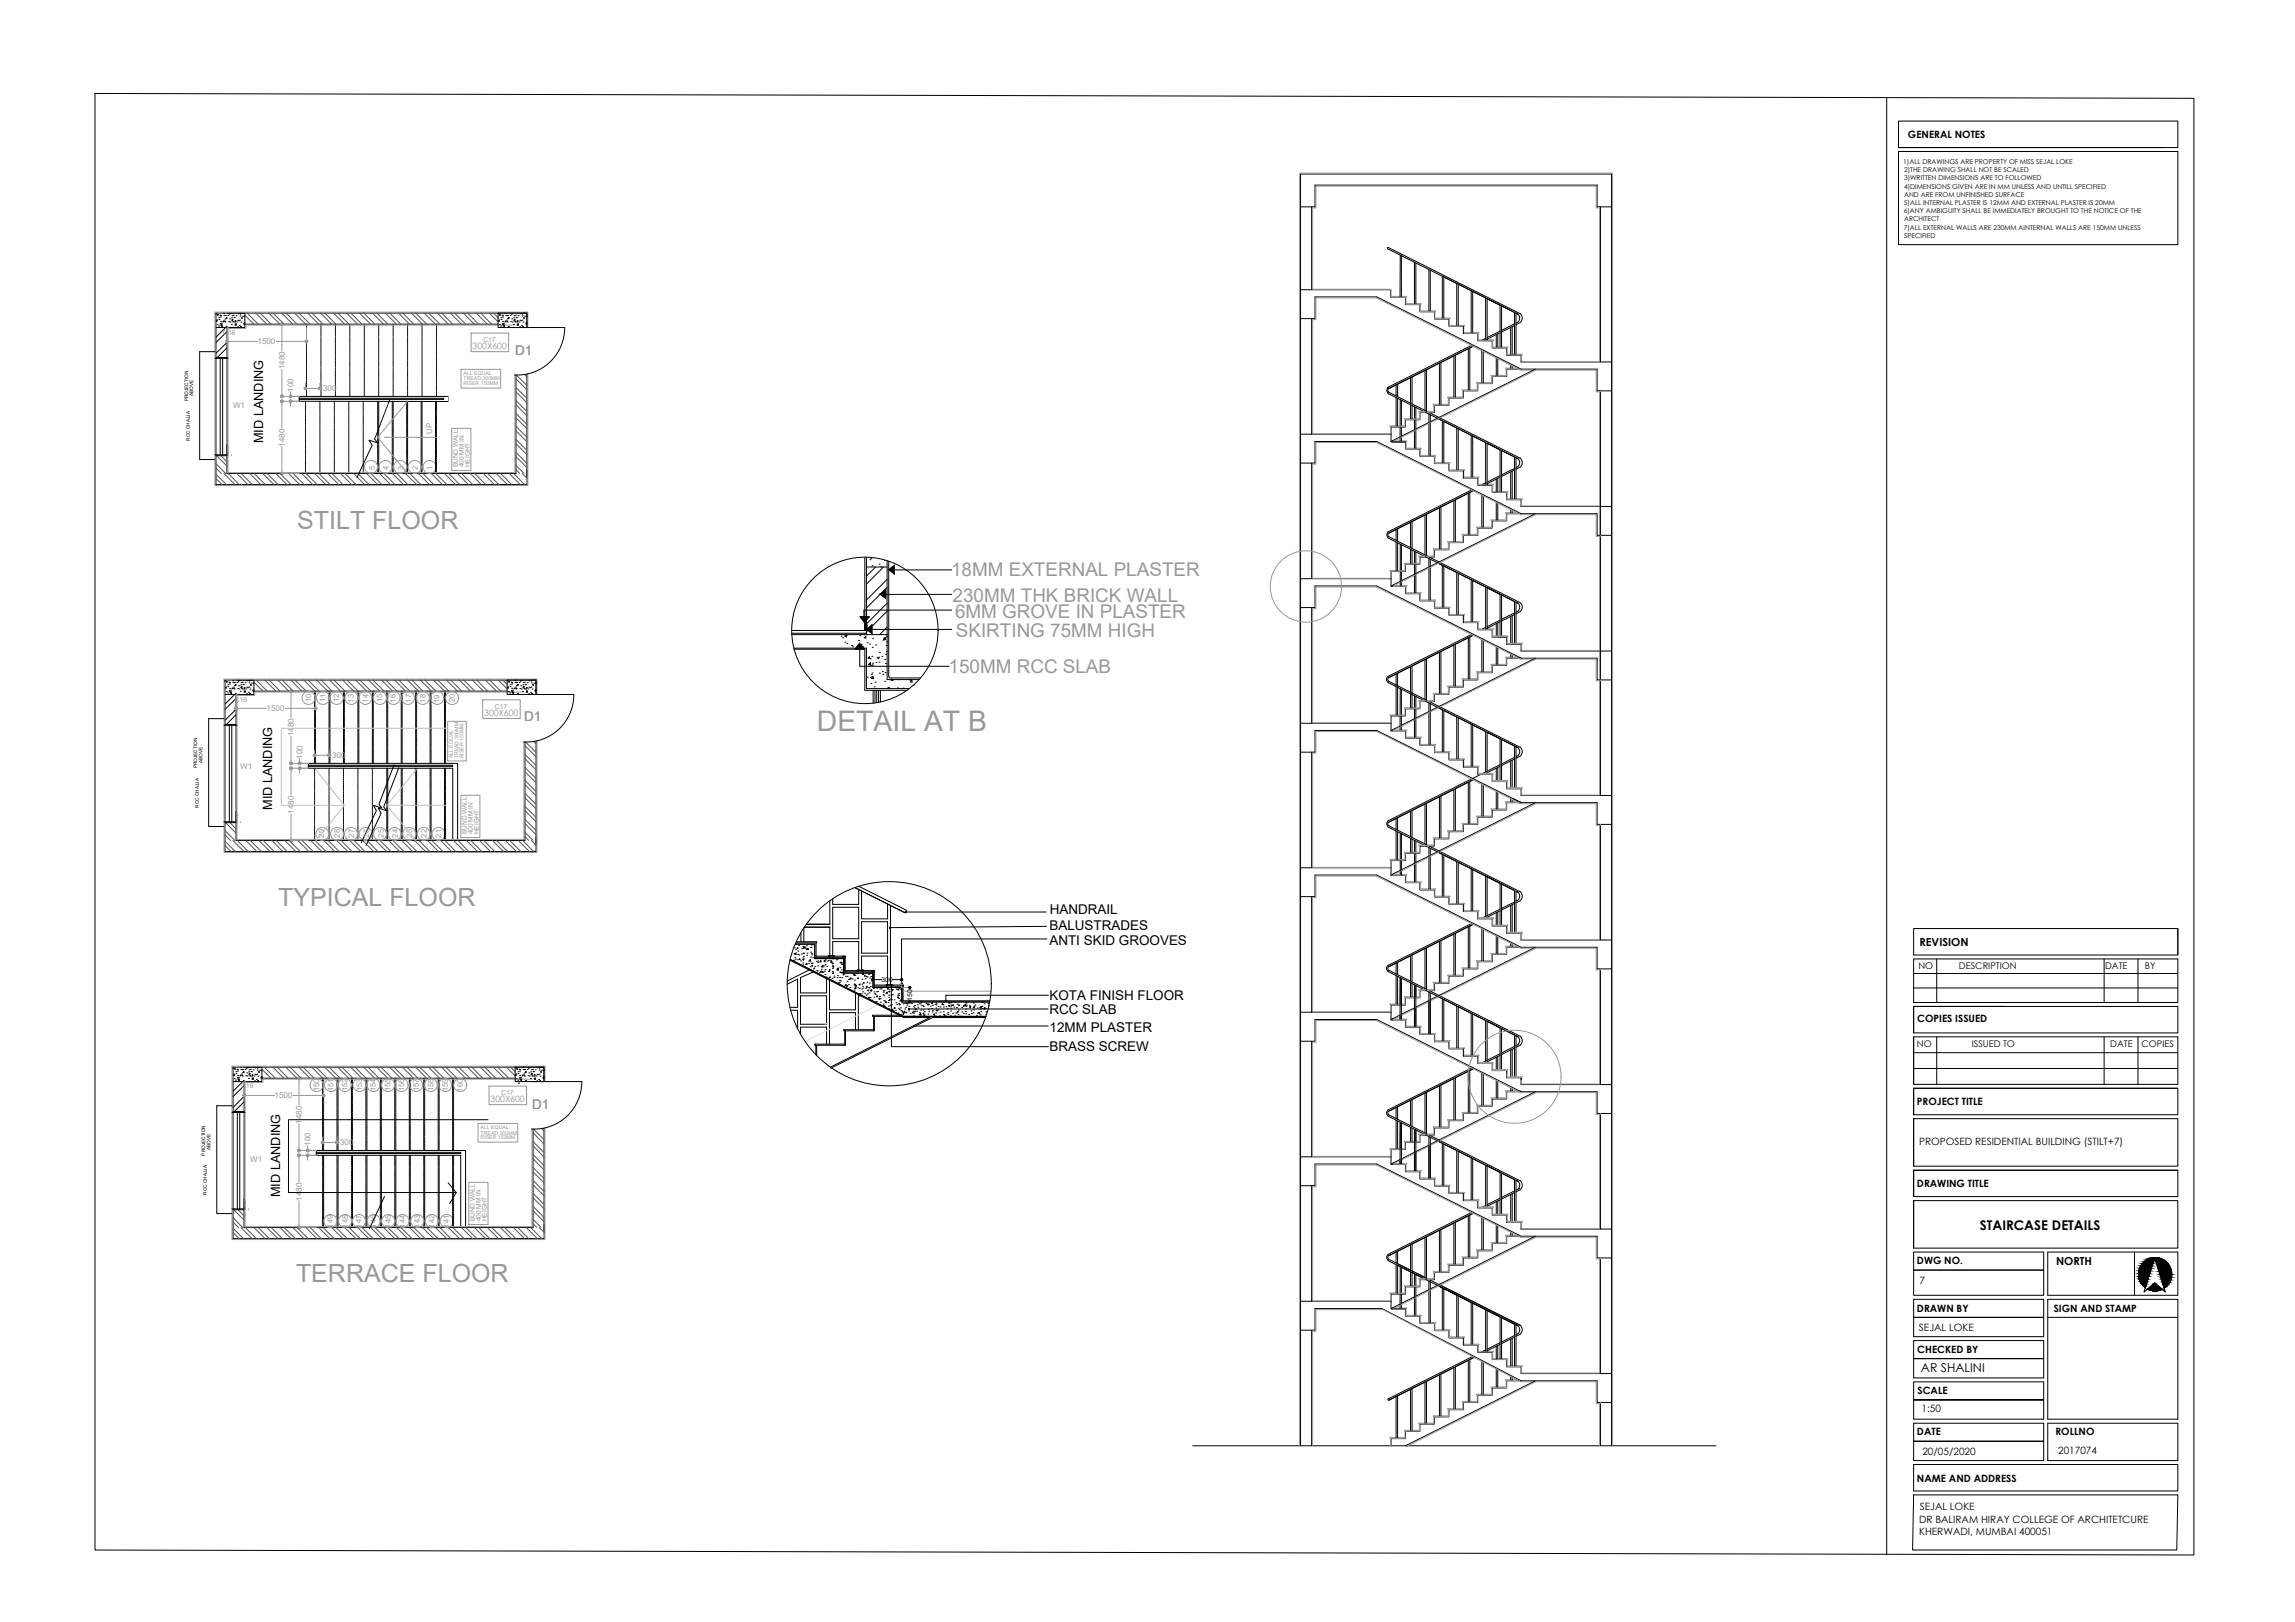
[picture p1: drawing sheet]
<svg xmlns="http://www.w3.org/2000/svg" width="841mm" height="594mm" viewBox="0 0 841 594" stroke-linecap="round" stroke-linejoin="round" font-family="sans-serif">
<defs><g id="words">
<text font-size="10.4" fill="#989898" x="299.4" y="267.8">DETAIL AT B</text>
<g font-size="9.2" fill="#989898">
<text x="108.9" y="193.7">STILT FLOOR</text>
<text x="101.9" y="331.8">TYPICAL FLOOR</text>
<text x="108.5" y="469.4">TERRACE FLOOR</text>
</g>
<g font-size="6.9" fill="#989898">
<text x="348.5" y="211.1">18MM EXTERNAL PLASTER</text>
<text x="349.1" y="220.5">230MM THK BRICK WALL</text>
<text x="350" y="226.3">6MM GROVE IN PLASTER</text>
<text x="350.3" y="233.5">SKIRTING 75MM HIGH</text>
<text x="347.6" y="246.5">150MM RCC SLAB</text>
</g>
<g font-size="4.9" fill="#989898">
<text x="188.7" y="129.9">D1</text>
<text x="192.1" y="264.2">D1</text>
<text x="195" y="406">D1</text>
</g>
<g font-size="4.9">
<text x="384.7" y="334.8">HANDRAIL</text>
<text x="384.6" y="340.6">BALUSTRADES</text>
<text x="384.6" y="346.1">ANTI SKID GROOVES</text>
<text x="384.6" y="366.3">KOTA FINISH FLOOR</text>
<text x="384.6" y="371.5">RCC SLAB</text>
<text x="384.7" y="378">12MM PLASTER</text>
<text x="384.6" y="385">BRASS SCREW</text>
<text x="725.5" y="450.5">STAIRCASE DETAILS</text>
</g>
<g font-size="4.7">
<text x="96.4" y="162.3" transform="rotate(-90 96.4 162.3)">MID LANDING</text>
<text x="99.8" y="296.7" transform="rotate(-90 99.8 296.7)">MID LANDING</text>
<text x="102.7" y="438.5" transform="rotate(-90 102.7 438.5)">MID LANDING</text>
</g>
<text font-size="4.5" x="703.9" y="502.5">AR SHALINI</text>
<g font-size="4">
<text x="703.4" y="346.4">REVISION</text>
<text x="753.5" y="463.2">NORTH</text>
</g>
<g font-size="3.7">
<text x="699.2" y="50.5">GENERAL NOTES</text>
<text x="702.6" y="374.3">COPIES ISSUED</text>
<text x="702.5" y="404.6">PROJECT TITLE</text>
<text x="703.3" y="419.2">PROPOSED RESIDENTIAL BUILDING (STILT+7)</text>
<text x="702.5" y="434.6">DRAWING TITLE</text>
<text x="702.5" y="463">DWG NO.</text>
<text x="703.4" y="470.4">7</text>
<text x="702.5" y="480.6">DRAWN BY</text>
<text x="752.6" y="480.6">SIGN AND STAMP</text>
<text x="703.2" y="487.5">SEJAL LOKE</text>
<text x="702.6" y="495.6">CHECKED BY</text>
<text x="702.7" y="510.5">SCALE</text>
<text x="704.1" y="517.3">1:50</text>
<text x="702.5" y="525.6">DATE</text>
<text x="753.3" y="525.8">ROLLNO</text>
<text x="704.5" y="532.9">20/05/2020</text>
<text x="754.2" y="532.5">2017074</text>
<text x="702.5" y="542.7">NAME AND ADDRESS</text>
<text x="703.3" y="557.6">DR BALIRAM HIRAY COLLEGE OF ARCHITETCURE</text>
<text x="703.6" y="553.2">SEJAL LOKE</text>
<text x="703.3" y="562.1">KHERWADI, MUMBAI 400051</text>
</g>
<g font-size="3.4">
<text x="703" y="355">NO</text>
<text x="717.9" y="355">DESCRIPTION</text>
<text x="771.4" y="355">DATE</text>
<text x="786" y="355">BY</text>
<text x="702.5" y="383.7">NO</text>
<text x="722.6" y="383.7">ISSUED TO</text>
<text x="773.3" y="383.4">DATE</text>
<text x="784.7" y="383.5">COPIES</text>
</g>
<g font-size="3.2" fill="#939598">
<text x="173.2" y="127.9">300X600</text>
<text x="177.4" y="262.2">300X600</text>
<text x="179.8" y="403.7">300X600</text>
</g>
<g font-size="3" fill="#989898">
<text x="94.4" y="126.1">1500</text>
<text x="104.4" y="135.3" transform="rotate(-90 104.4 135.3)">1480</text>
<text x="107.5" y="143.4" transform="rotate(-90 107.5 143.4)">100</text>
<text x="118.4" y="143.3">300</text>
<text x="85.4" y="149.5">W1</text>
<text x="104.4" y="163.6" transform="rotate(-90 104.4 163.6)">1480</text>
<text x="97.7" y="260.5">1500</text>
<text x="107.7" y="269.7" transform="rotate(-90 107.7 269.7)">1480</text>
<text x="88" y="281.6">W1</text>
<text x="110.8" y="277.8" transform="rotate(-90 110.8 277.8)">100</text>
<text x="121.7" y="277.7">300</text>
<text x="107.7" y="298" transform="rotate(-90 107.7 298)">1480</text>
<text x="100.6" y="402.3">1500</text>
<text x="110.6" y="411.5" transform="rotate(-90 110.6 411.5)">1480</text>
<text x="113.8" y="419.6" transform="rotate(-90 113.8 419.6)">100</text>
<text x="124.6" y="419.5">300</text>
<text x="91.7" y="425.6">W1</text>
<text x="110.6" y="439.7" transform="rotate(-90 110.6 439.7)">1480</text>
</g>
<text font-size="2.9" fill="#989898" x="158.4" y="158.9" transform="rotate(-90 158.4 158.9)">UP</text>
<g font-size="2.8" fill="#989898">
<text x="137.3" y="172.2" transform="rotate(-90 137.3 172.2)">5</text>
<text x="142.3" y="172.2" transform="rotate(-90 142.3 172.2)">4</text>
<text x="147.9" y="172.2" transform="rotate(-90 147.9 172.2)">3</text>
<text x="153.1" y="172.2" transform="rotate(-90 153.1 172.2)">2</text>
<text x="158.5" y="172.2" transform="rotate(-90 158.5 172.2)">1</text>
<text x="114" y="257.1" transform="rotate(-90 114 257.1)">10</text>
<text x="119.2" y="257.2" transform="rotate(-90 119.2 257.2)">11</text>
<text x="124.3" y="257.2" transform="rotate(-90 124.3 257.2)">12</text>
<text x="129.7" y="257.3" transform="rotate(-90 129.7 257.3)">13</text>
<text x="134.9" y="257.4" transform="rotate(-90 134.9 257.4)">14</text>
<text x="140.1" y="257.2" transform="rotate(-90 140.1 257.2)">15</text>
<text x="145" y="257.4" transform="rotate(-90 145 257.4)">16</text>
<text x="150.6" y="257.3" transform="rotate(-90 150.6 257.3)">17</text>
<text x="155.9" y="257.3" transform="rotate(-90 155.9 257.3)">18</text>
<text x="161.1" y="257.5" transform="rotate(-90 161.1 257.5)">19</text>
<text x="166.7" y="257.1" transform="rotate(-90 166.7 257.1)">20</text>
<text x="118.8" y="306.8" transform="rotate(-90 118.8 306.8)">29</text>
<text x="124.5" y="306.8" transform="rotate(-90 124.5 306.8)">28</text>
<text x="129.8" y="306.8" transform="rotate(-90 129.8 306.8)">27</text>
<text x="135.3" y="306.8" transform="rotate(-90 135.3 306.8)">26</text>
<text x="140.6" y="306.8" transform="rotate(-90 140.6 306.8)">25</text>
<text x="145.8" y="306.8" transform="rotate(-90 145.8 306.8)">24</text>
<text x="151.1" y="306.8" transform="rotate(-90 151.1 306.8)">23</text>
<text x="156.4" y="306.8" transform="rotate(-90 156.4 306.8)">22</text>
<text x="161.7" y="306.8" transform="rotate(-90 161.7 306.8)">21</text>
<text x="117" y="399.7" transform="rotate(-90 117 399.7)">150</text>
<text x="122.3" y="399.7" transform="rotate(-90 122.3 399.7)">151</text>
<text x="127.3" y="399.7" transform="rotate(-90 127.3 399.7)">152</text>
<text x="132.7" y="399.7" transform="rotate(-90 132.7 399.7)">153</text>
<text x="137.8" y="399.7" transform="rotate(-90 137.8 399.7)">154</text>
<text x="143.1" y="399.7" transform="rotate(-90 143.1 399.7)">155</text>
<text x="148.1" y="399.7" transform="rotate(-90 148.1 399.7)">156</text>
<text x="153.4" y="399.7" transform="rotate(-90 153.4 399.7)">157</text>
<text x="158.8" y="399.7" transform="rotate(-90 158.8 399.7)">158</text>
<text x="164.1" y="399.7" transform="rotate(-90 164.1 399.7)">159</text>
<text x="169.6" y="399.8" transform="rotate(-90 169.6 399.8)">160</text>
<text x="122" y="449.6" transform="rotate(-90 122 449.6)">149</text>
<text x="127.4" y="449.6" transform="rotate(-90 127.4 449.6)">148</text>
<text x="132.5" y="449.6" transform="rotate(-90 132.5 449.6)">147</text>
<text x="137.9" y="449.6" transform="rotate(-90 137.9 449.6)">146</text>
<text x="143.2" y="449.6" transform="rotate(-90 143.2 449.6)">145</text>
<text x="148.5" y="449.6" transform="rotate(-90 148.5 449.6)">144</text>
<text x="153.9" y="449.6" transform="rotate(-90 153.9 449.6)">143</text>
<text x="159.2" y="449.6" transform="rotate(-90 159.2 449.6)">142</text>
<text x="164.6" y="449.6" transform="rotate(-90 164.6 449.6)">141</text>
</g>
<g font-size="2.5">
<text x="697.5" y="60.1">1)ALL DRAWINGS ARE PROPERTY OF MISS SEJAL LOKE</text>
<text x="697.8" y="63.1">2)THE DRAWING SHALL NOT BE SCALED</text>
<text x="697.8" y="66.1">3)WRITTEN DIMENSIONS ARE TO FOLLOWED</text>
<text x="697.8" y="69.1">4)DIMENSIONS GIVEN ARE IN MM UNLESS AND UNTILL SPECIFIED</text>
<text x="697.7" y="75.1">5)ALL INTERNAL PLASTER IS 12MM AND EXTERNAL PLASTER IS 20MM</text>
<text x="697.8" y="72.1">AND ARE FROM UNFINISHED SURFACE</text>
<text x="697.7" y="78.1">6)ANY AMBIGUITY SHALL BE IMMEDIATELY BROUGHT TO THE NOTICE OF THE</text>
<text x="697.8" y="81.1">ARCHITECT</text>
<text x="697.7" y="84.1">7)ALL EXTERNAL WALLS ARE 230MM AINTERNAL WALLS ARE 150MM UNLESS</text>
<text x="697.8" y="87.1">SPECIFIED</text>
<text x="323.1" y="359.7">300</text>
<text x="334.3" y="366.5" transform="rotate(-90 334.3 366.5)">150</text>
</g>
<g font-size="2.5" fill="#939598">
<text x="81.8" y="122.7">C16</text>
<text x="177.1" y="125.4">C17</text>
<text x="86.1" y="257">C16</text>
<text x="181.4" y="259.7">C17</text>
<text x="88.4" y="398.5">C16</text>
<text x="183.7" y="401.2">C17</text>
</g>
<g font-size="2.4" fill="#989898">
<text x="167.8" y="171.1" transform="rotate(-90 167.8 171.1)">BUND WALL</text>
<text x="170" y="171.1" transform="rotate(-90 170 171.1)">400 MM IN</text>
<text x="172.1" y="171.1" transform="rotate(-90 172.1 171.1)">HEIGHT</text>
<text x="171.1" y="305.5" transform="rotate(-90 171.1 305.5)">BUND WALL</text>
<text x="173.3" y="305.5" transform="rotate(-90 173.3 305.5)">400 MM IN</text>
<text x="175.5" y="305.5" transform="rotate(-90 175.5 305.5)">HEIGHT</text>
<text x="174" y="447.3" transform="rotate(-90 174 447.3)">BUND WALL</text>
<text x="176.2" y="447.3" transform="rotate(-90 176.2 447.3)">400 MM IN</text>
<text x="178.4" y="447.3" transform="rotate(-90 178.4 447.3)">HEIGHT</text>
</g>
<g font-size="1.9" fill="#989898">
<text x="169.9" y="137.3">ALL EQUAL</text>
<text x="169.9" y="139.3">TREAD 300MM</text>
<text x="169.9" y="141.1">RISER 150MM</text>
<text x="166" y="277.8" transform="rotate(-90 166 277.8)">ALL EQUAL</text>
<text x="168.1" y="277.8" transform="rotate(-90 168.1 277.8)">TREAD 300MM</text>
<text x="169.8" y="277.8" transform="rotate(-90 169.8 277.8)">RISER 150MM</text>
<text x="176.1" y="413.5">ALL EQUAL</text>
<text x="176.1" y="415.5">TREAD 300MM</text>
<text x="176.1" y="417.3">RISER 150MM</text>
</g>
<g font-size="1.7">
<text x="68.9" y="147.1" transform="rotate(-90 68.9 147.1)">PROJECTION</text>
<text x="70.8" y="145.1" transform="rotate(-90 70.8 145.1)">ABOVE</text>
<text x="69.6" y="161.4" transform="rotate(-90 69.6 161.4)">RCC CHAJJA</text>
<text x="72.3" y="281.5" transform="rotate(-90 72.3 281.5)">PROJECTION</text>
<text x="74.2" y="279.5" transform="rotate(-90 74.2 279.5)">ABOVE</text>
<text x="72.9" y="295.8" transform="rotate(-90 72.9 295.8)">RCC CHAJJA</text>
<text x="75.2" y="423.2" transform="rotate(-90 75.2 423.2)">PROJECTION</text>
<text x="77.1" y="421.2" transform="rotate(-90 77.1 421.2)">ABOVE</text>
<text x="75.8" y="437.5" transform="rotate(-90 75.8 437.5)">RCC CHAJJA</text>
</g>
</g></defs>
<!-- layer: SECTION LINE -->
<g fill="none" stroke="#000" stroke-width=".37">
<path d="M317.5 204.1v28.3M317.5 207.7h7.6M318.8 205h.1M319.1 204.5h.1M319.6 207.2h.1M320.9 207.7l-3.4 3.3M322.2 206.6h.1M322.8 207.6h.1M323.8 207.7l-6.3 6.2M324.1 205.3h.1M325.1 205.4v43.5h11.7M325.1 212.2l-7.6 7.6"/>
<path d="M325.1 215.1l-7.6 7.6M290.1 230.9h27.4M290.1 232.4h35M290.1 231.9h27.4M290.9 237.4h26.6v14.8h15.7M308.2 233h.1M308.8 233.6h.1M309.6 235.2h.1M309.7 232.9l.7-.2-.3 .6zM310.1 232.4l.1 .7-.6-.1zM310.3 235.7h.1M312 236.5h.1"/>
<path d="M312.4 236.7h.1M314.6 234.6h.1M314.9 236.4h.1M315.1 232.8h.1M315.6 237l.7-.3-.2 .6zM315.6 236h.1M316.9 229.2h.1M316.9 230.4h.1M316.9 228l.2 .2-.2 .2M317 230.4h-.1M317 230.7h.1M317 229.5h.1"/>
<path d="M317 229.5v.1M317 228.6h.1M317 229.9h.1M317.1 229.8l-.1 .1M317.1 229h.1M317.2 230.2h.1M317.2 230.2h-.1M317.2 229.3h.1M317.2 230.5h.1M317.2 233.1l.1 .6-.6-.1zM317.3 229.3h-.1M317.3 230.4l-.1 .1"/>
<path d="M317.3 229.6h.1M317.3 230.8h.1M317.3 228.8h.1M317.4 229.9h.1M317.4 228.7h.1M317.4 228.7l-.1 .1M317.5 230.2h.1M317.5 229.1h.1M317.5 232.5h.1M317.5 228.5h-.6v2.4M317.5 230.2v.1M317.8 235.4h.1"/>
<path d="M318.7 235.9h.1M319.6 237.1h.1M319.8 233.8h.1M320.9 236.2h.1M322.3 239h.1M323.6 234.5h.1M323.9 233.8l.7-.3-.2 .6zM324.3 233.7l.1 .6h-.6zM324.6 239.7h.1M324.7 236.4h.1M324.8 238.7h.1M324.8 233.1h.1"/>
<path d="M324.9 235.1h.1M324.9 232.5h.1M325.1 220.9l-7.6 7.6M325.1 229.7l-2.7 2.7M325.1 223.8l-7.6 7.7M317.8 248h.1M318.6 240.5l.1 .6h-.6zM319 241.2h.1M319 242.6l.1 1-.9-.2zM319.1 248.1l.7-.3-.2 .6zM319.2 250.3h.1M319.3 247h.1"/>
<path d="M319.4 243.7h.1M319.5 240.4h.1M319.6 246.5h.1M319.7 242.9h.1M319.8 243.5h.1M320 252.8v4.7M320 248l.1 .6-.6-.1zM320.4 251.6h.1M320.6 252.8v4.7M320.7 249.9h.1M321 242.6h.1M321.3 252.8v4.6"/>
<path d="M321.5 240.9l.7-.2-.2 .6zM322 252.8v4.4M322.2 242.6h.1M322.3 246.5h.1M322.6 252.8v4.3M323.1 240.4h.1M323.4 246h.1M323.5 247h.1M324.2 249.6h.1M324.2 241.5h.1M324.4 246.3h.1M324.5 243h.1"/>
<path d="M325.2 252.2l-.2-.1 .7-.3-.1 .4M325.6 251.8h.1M326.7 248.9l-.1 .3h.6l-.1-.3M327 249.1h.1M328.9 252h.1M329.2 248.9h.1M330.6 252.2h.1M330.9 252h.1M333.3 248.9l.5 .3 .1-.3M334.2 249.2l.1 .6h-.6zM334.7 250.9h.1"/>
</g>
<!-- layer: PLASTER -->
<g fill="none" stroke="#000" stroke-width=".37">
<path d="M508.7 90.6l48.4 24.3M508.7 91.2l41.6 20.8M513.1 93.4v15.2M513.6 93.6v15M518.3 96v15.2M518.9 96.3v14.9M523.6 98.7v15.2M524.1 99v14.9M528.5 101.2v15.3M529.1 101.5v15M533.8 103.8v15.4M534.4 104.1v15.1"/>
<path d="M539.1 106.5v15.3M539.7 106.8v15M544.4 109.1v15.3M545 109.4v15v-.2l4.7-2.3M549.7 111.8v15.3M550.3 112l5.9 3-.6-.3v15M550.3 112l4.7 2.5v15.2M550.3 112v15.1M553.6 119.9v9.8M554.2 119.7v10M555 118.6l-4.7 2.4M555 119.2l-4.7 2.4"/>
<path d="M556.2 118l-.6 .3M557.1 118.1l-1.5 .8M516.9 138.3v9.4M517.5 138.1v9.8M522.2 135.7v14.6M522.7 135.4v15.2l.3 .1M527.5 133v15.1M528 132.7v15.4M532.8 130.4v15M533.3 130.1v15.3M538.1 127.7v15.1M539.2 126.5l-30.6 15.6 .4 .2 30.8-15.5-1.2 .7v15.3"/>
<path d="M543 128.4v11.7M543.6 128.7v11.4M544.4 123.9l-1 .5M548.3 122.6v4.5M548.3 131.1v6.4M548.9 122.3v4.8M548.9 131.3v6.2M549.7 121.3l-4.7 2.3M553.6 133.7v1.1M554.2 134v.8M508.7 144.1l41.6 20.9M508.7 143.5l48.4 24.3"/>
<path d="M511.6 141v4M511.6 145.6v10.4M512.2 140.7v4.6M512.2 145.9v10.1M513.1 146.4v15.1M513.6 146.6v14.9M516.9 148.3v5.1M517.5 148.5v4.9M518.3 149v15.2M518.9 149.3v14.9M523.6 151.6v15.2M524.1 151.9v14.9"/>
<path d="M527.1 153.4l1.4 .7v15.3M539.1 159.4v15.3M539.7 159.7v15M529.1 169.4v-15l4.7 2.3v15.4M534.4 172.1v-15.1l10 5.1v15.3M539.2 179.5l-30.5 15.3M539.8 179.8l-30.9 15.5M544.4 176.9l-1 .5M548.3 175.5v4.5M548.9 175.2v4.8M549.7 174.8l-4.7 2.6v-15.1l4.7 2.4v15.3M549.7 174.2l-4.7 2.4"/>
<path d="M550.3 165l5.9 3-.6-.3v15M550.3 165l4.7 2.4v15.3M550.3 165v15M553.6 172.8v9.9M554.2 172.6v10.1M555 171.6l-4.7 2.3M555 172.1l-4.7 2.4M556.2 170.9l-.6 .4M557.1 171.1l-1.5 .8M508.7 197l41.6 20.9M508.9 196.6l48.2 24.2M511.6 193.9v4"/>
<path d="M511.6 198.5v10.4M512.2 193.7v4.5M512.2 198.8v10.1M513.1 199.3v15.1M513.6 199.5v14.9M516.9 191.2v9.4M517.5 191v9.9M522.2 188.6v14.7M522.7 188.3v15.2M527.5 186v15M528 185.7v15.3M532.8 183.3v15.1"/>
<path d="M538.1 195.7v-15.1l-4.8 2.4v15.4M538.6 180.4v15.3M543 181.4v11.7M543.6 181.6v11.5M548.3 184v6.4M548.9 184.3v6.1M553.6 186.7v1.1M554.2 186.9v.9M316.9 204.1v24M325.7 205.6v42l.3 .6 .6 .1M516.9 201.2v5.1M517.5 201.5v4.8"/>
<path d="M518.3 201.9v15.2M518.9 202.2v14.9M523.6 204.5v15.2M524.1 204.8v14.9M527.1 206.3l1.4 .7v15.4M539.1 212.3v15.4M539.7 212.6v15.1M550.3 217.9l5.9 3-.6-.3v15M550.3 217.9l4.7 2.4v15.3M550.3 217.9v15M291 237.8h25.9v15h15.5M316.9 228.5v2.4"/>
<path d="M527.5 238.9v15M528 238.6v15.3M529.1 222.4v-15.1l4.7 2.4v15.3M532.8 236.2v15.1M533.3 236v15.3M534.4 225v-15l10 5v15.3M538.1 233.6v15M538.6 233.3v15.3M539.2 232.4l-30.5 15.3M539.8 232.7l-30.9 15.5M543 234.3v11.7M543.6 234.6v11.4"/>
<path d="M544.4 229.8l-1 .5M548.3 228.4v4.5M548.3 237v6.3M548.9 228.2v4.7M548.9 237.2v6.1M549.7 227.7l-4.7 2.4v.2v-15l4.7 2.4v15.2M549.7 227.1l-4.7 2.4M553.6 225.8v9.8M553.6 239.6v1.1M554.2 225.5v10.1M554.2 239.8v.9M555 224.5l-4.7 2.4"/>
<path d="M555 225.1l-4.7 2.3M556.2 223.9l-.6 .3M557.1 224l-1.5 .8M326.6 248.3h10.7M508.7 250l41.6 20.8M508.9 249.5l48.2 24.2M511.6 246.8v15.1M512.2 246.6v15.3M513.1 252.3v15.1M513.6 252.5v14.9M516.9 244.2v15M517.5 243.9v15.3"/>
<path d="M518.3 254.8v15.2M518.9 255.1v14.9M522.2 241.5v14.7M522.7 241.2v15.2M523.6 257.5v15.2M524.1 257.8v14.9M527.1 259.2l1.4 .8v15.3M529.1 275.3v-15l4.7 2.3v15.3M534.4 277.9v-15l10 5v14.8M539.1 265.3v15.3M539.7 265.5v15.1M550.3 270.8l5.9 3-.6-.3v15"/>
<path d="M550.3 270.8l4.7 2.4v15.3M550.3 270.8v15.1M553.6 278.7v9.8M554.2 278.5v10M555 277.4l-4.7 2.4M555 278l-4.7 2.4M556.2 276.8l-.6 .3M557.1 276.9l-1.5 .8M511.6 299.8v4M512.2 299.5v4.6M516.9 297.1v9.4M517.5 296.9v9.8"/>
<path d="M522.2 294.5v14.6M522.7 294.2v15.2M527.5 291.8v15.1M528 291.5v15.4M532.8 289.2v15M533.3 288.9v15.3M538.1 286.5v15.1M539.2 285.3l-30.5 15.3M543 283.4l-3.4 1.7M543 287.2v11.7M543.6 287.5v11.4M545 282.4v-14.2l4.7 2.4v15.3"/>
<path d="M545 283v.2M548.3 281.4v4.5M548.3 289.9v6.4M548.9 281.1v4.8M548.9 290.1v6.2M549.7 280.1l-6.3 3.1M549.7 280.7l-5.1 2.5M553.6 292.5v1.1M554.2 292.8v.8M508.7 302.9l41.6 20.9M508.9 302.5l48.2 24.1M508.9 301.1l30.9-15.5-1.2 .6v15.4"/>
<path d="M511.6 304.4v10.4M512.2 304.7v10.1M513.1 305.2v15.1M513.6 305.4v15.1M516.9 307.1v5.1M517.5 307.3v4.9M518.3 307.7v15.2M518.9 308v14.9M523.6 310.4v15.2M524.1 310.7v14.9M527.1 312.2l1.4 .7v15.3M539.1 318.2v15.3"/>
<path d="M539.7 318.5v15M529.1 328.2v-15l4.7 2.3v15.4M534.4 330.9v-15.1l10 5.1v14.7M538.6 339.2v15.3M539.2 338.3l-30.5 15.3M539.8 338.6l-30.9 15.5M545 335.4v-14.3l4.7 2.4v15.3M545 336v.2M548.3 334.3v4.5M548.9 334v4.8M549.7 333l-6.3 3.2M549.7 333.6l-5.1 2.6"/>
<path d="M550.3 323.8l5.9 3-.6-.3v14.9M550.3 323.8l4.7 2.4v15.2M550.3 323.8v15M553.6 331.6v9.8M554.2 331.4v10M555 330.4l-4.7 2.3M555 330.9l-4.7 2.4M556.2 329.7l-.6 .4M557.1 329.9l-1.5 .8M508.7 355.8l41.6 20.9M508.9 355.4l48.2 24.1M511.6 352.7v4"/>
<path d="M511.6 357.3v10.4M512.2 352.5v4.5M512.2 357.6v10.1M513.6 358.3v14.9M516.9 350v9.4M516.9 360v5.1M517.5 349.8v9.8M522.2 347.4v14.7M522.7 347.1v15.2M527.5 344.7v15.1M528 344.5v15.3M532.8 342.1v15.1"/>
<path d="M538.1 354.5v-15.1l-4.8 2.4v15.4M543 340.2v11.7M543.6 340.4v11.5M548.3 342.8v6.4M548.9 343.1v6.1M553.6 345.5v1.1M554.2 345.7v.9M513.1 367.7v-9.6v15.1v-1M517.5 360.2v4.9M518.3 360.7v15.2M518.9 361v14.9M523.6 363.3v15.2"/>
<path d="M524.1 363.6v14.9M527.1 365.1l1.4 .7v15.4M539.1 371.1v15.3M539.7 371.4v15M550.3 376.7l5.9 3-.6-.3v15M550.3 376.7l4.7 2.4v15.3M550.3 376.7v15M527.5 397.7v15M528 397.4v15.3M529.1 381.2v-15.1l4.7 2.4v15.3M533.3 394.7v15.4M534.4 383.8v-15l10 5v14.8"/>
<path d="M538.1 392.4v15M538.6 392.1v15.3M539.2 391.2l-30.5 15.3M539.8 391.5l-30.9 15.5M543 393.1v11.7M543.6 393.3v11.5M545 388.3v-14.3l4.7 2.5v15.2M548.3 387.2v4.5M548.3 395.8v6.3M548.9 387v4.7M548.9 396v6.1M549.7 385.9l-6.3 3.2"/>
<path d="M549.7 386.5l-5.1 2.6M553.6 384.6v9.8M553.6 398.4v1.1M554.2 384.3v10.1M554.2 398.6v.9M555 383.3l-4.7 2.3M555 383.9l-4.7 2.3M556.2 382.7l-.6 .3M557.1 382.8l-1.5 .8M508.7 408.8l41.6 20.9M508.9 408.3l48.2 24.2M509.1 406.9l23.7-11.9v15.1"/>
<path d="M511.6 405.6v4.1M511.6 410.3v10.4M512.2 405.4v4.5M512.2 410.5v10.2M513.6 411.3v14.9M516.9 403v9.3M516.9 412.9v5.1M517.5 402.7v9.9M517.5 413.2v4.8M518.3 413.6v15.2M518.9 413.9v14.9M522.2 400.3v14.7"/>
<path d="M522.7 400.1v15.1M523.6 416.3v15.1M524.1 416.5v14.9M527.1 418l1.4 .7v15.4M513.1 420.7v-9.7v15.2v-1.1M529.1 434.1v-15.1l4.7 2.4v15.3M534.4 436.7v-15l10 5v15.3M539.1 424.1v15.3M539.7 424.3v15.1M548.9 439.9v4.8M549.7 439.4l-4.7 2.4v.2v-15l4.7 2.4v15.3M549.7 438.9l-4.7 2.3"/>
<path d="M550.3 429.7l5.9 2.9-.6-.3v15M550.3 429.7l4.7 2.3v15.3M550.3 429.7v15M553.6 437.5v9.8M554.2 437.2v10.1M555 436.8l-4.7 2.4M555 436.2l-4.7 2.4M556.9 435.3l-1.3 .6M557.1 435.7l-1.5 .8M508.9 459.9l30.9-15.5-1.2 .6v15.4M511.6 458.6v4M516.9 455.9v9.4"/>
<path d="M517.5 455.7v9.8M522.2 453.2v14.7l-10-5v-4.6M522.7 453v15.2M527.5 450.6v15.1M528 450.3v15.4M532.8 448v15M533.3 447.7v15.3M538.1 445.3v15.1M539.2 444.1l-30.5 15.3M543 446v11.7M543.6 446.3v11.4M544.4 441.5l-1 .5"/>
<path d="M548.3 440.2v4.5M548.3 448.7v6.4M548.9 448.9v6.2M553.6 451.3v1.1M554.2 451.6v.8M508.7 461.7l47.5 23.9M508.9 461.2l48.2 24.2M511.6 463.2v10.4M512.2 463.5v10.1M513.1 464v15.1M513.6 464.2v14.9M516.9 465.9v5"/>
<path d="M517.5 466.1v4.8M518.3 466.5v15.2M518.9 466.8v14.9M523.6 469.2v15.2M524.1 469.5v14.9M527.2 471l27.8 14v15.2M528.5 471.7v15.3M529.1 472v15M533.8 474.3v15.4M534.4 474.6v15.1M539.1 477v15.3M539.7 477.3v15"/>
<path d="M544.4 479.7v15.2M539.6 496.9l-30.9 15.5-.1 .3 .4 .1M543 498.6v12.1M543.6 498.9v11.8M544.4 494.4l-1 .5M545 494.9v-15l4.7 2.4v15.3M548.3 493.1v4.5M548.9 492.8v4.8M549.7 491.8l-4.7 2.4M549.7 492.4l-4.7 2.4M553.6 490.4v9.8M554.2 490.2v10"/>
<path d="M555 489.1l-4.7 2.4M555 489.7l-4.7 2.4M556.2 485.6l-.6-.3v14.9M556.2 485.6l-5.9-3v15M556.2 488.5l-.6 .4M557.1 488.7l-1.5 .7M508.9 512.9l31.3-15.8-1.6 .9v15.3M511.6 511.5v15M512.2 511.2v15.3M516.9 508.8v15.1M517.5 508.6v15.3M522.2 506.2v15"/>
<path d="M522.7 505.9v15.3M527.5 503.5v15.1M528 503.2v15.4M532.8 500.9v15M538.1 513.3v-15.1l-4.8 2.4v15.3M548.3 501.4v6.6M548.9 501.7v6.3M553.6 504.2v1.2M554.2 504.4v1"/>
</g>
<!-- layer: elevational line -->
<circle cx="316.9" cy="230.9" r="26.8" fill="none" stroke="#000" stroke-width=".37"/>
<!-- layer: text -->
<g fill="#000" stroke="#000" stroke-width=".37">
<path d="M322.6 217.6l2 .1zM322.6 217.6l2-1.6v1.6zM315 235.6l1.7 2h-3.3zM316.8 226h1.7zM317.5 230.4h2.1zM317.5 230.4l2.1-1.6v1.6z"/>
<path d="M322.6 217.6l2 .1zM322.6 217.7h2v1.6z"/>
<path d="M325.7 208.6h2.1zM325.7 208.6h2.1z"/>
<path d="M325.7 208.6l2.1-1.6v1.6zM325.7 208.6l2.1 1.7v-1.7z"/>
<path d="M313.4 237.6h1.6zM313.4 237.6h1.6zM313.4 237.6h3.3z"/>
<path d="M315.2 226h3.3zM315.2 226h3.3l-1.7 2.1z"/>
<path d="M317.5 230.4h2.1zM317.5 230.4h2.1v1.7z"/>
</g>
<path d="M324.6 217.7h24.2M327.8 208.7h21M316.6 223.5h32.2M319.6 230.5h29.2M315.1 244h32.7" fill="none" stroke="#000" stroke-width=".37"/>
<!-- layer: elevation line -->
<path d="M315.1 236.8v7.2M316.6 223.5v3.4" fill="none" stroke="#000" stroke-width=".37"/>
<!-- layer: SHEET -->
<g fill="none" stroke="#000" stroke-width=".37">
<path d="M34.8 34.2l769.2 1.8v533.5l-769.2-1.8zM691.4 36v533.5M695.7 44.4h102.4v9.6h-102.4zM695.7 55.5h102.4v34.1h-102.4zM695.7 54h96.8M79.1 114.9v.4M82.4 249.3v.4M701.3 351.2h96.8v16h-96.8zM701.3 340.1h96.8v9.7h-96.8zM701.3 356.6h96.8M709.7 351.2v16M771.1 351.2v16"/>
<path d="M783.5 351.2v16M798.1 340.1v9.5M701.3 368.6h96.8v9.7h-96.8zM701.3 379.8h96.8v17.4h-96.8zM701.3 379.8v17.4M701.3 361.9h96.8M709.7 379.8v17.4M734.4 368.6h-33.1v9.7M771.1 379.8v17.4M783.5 379.8v17.4M85.4 391.1v.3M701.3 385.6h96.8"/>
<path d="M701.3 391.4h96.8M798.1 398.6h-96.8v9.7h96.8v-9.7h-96.8v9.7M701.3 409.7h96.8v17.4h-96.8zM701.3 409.7v17.4M701.3 439.7h96.8v17.4h-96.8zM701.3 439.7v17.4M798.1 428.6h-96.8v9.7h96.8v-9.7h-96.8v9.7M701.3 458.6h47.6v15.8h-47.6v-9.2h47.6h-47.6zM750.4 458.6h47.7v15.8h-47.7zM782.2 458.6v15.8M701.3 475.9h47.6v13.7h-47.6v-7.1h47.6h-47.6zM750.4 475.9h47.7v43.9h-47.7z"/>
<path d="M786.2 471.7a6.1 6.1 0 0 1-.9-9.2 6.1 6.1 0 0 1 9.1 .2 6.1 6.1 0 0 1-1.3 9.1M787 472.1a6.1 6.1 0 0 0 5.4 .1M789.6 460.7l3.9 12.5-3.9-3.3-3.9 3.3zM701.3 491h47.6v13.7h-47.6v-7.1h47.6h-47.6zM750.4 482.5h47.7M701.3 506.1h47.6v13.7h-47.6v-7.1h47.6h-47.6zM701.3 536.4v9.7h96.8v-9.7h-96.8h96.8M701.3 521.3h47.6v13.7h-47.6v-7.1h47.6h-47.6zM750.4 521.3h47.7v13.7h-47.7zM701.3 547.5h96.8l-.4 20.2h-96.8z"/>
</g>
<g fill="#000" stroke="#000" stroke-width=".37">
<path d="M788.7 472.8h2zM789.2 460.6h1.2zM789.1 470.3l.5-.4 .5 .4z"/>
<path d="M785.4 471l.8 .7zM785.4 471h1l-.2 .7z"/>
<path d="M784.7 470.3l1.7 .7 .2-.7zM784.7 470.3l1.7 .7h-1z"/>
<path d="M784.2 469.4l2.4 .9 .3-.9zM784.2 469.4l2.4 .9h-1.9z"/>
<path d="M783.9 468.5l3 .9 .3-.9zM783.9 468.5l3 .9h-2.7z"/>
<path d="M783.6 467.5l3.6 1 .3-1zM783.6 467.5l3.6 1h-3.3z"/>
<path d="M783.6 466.5l3.9 1 .3-1zM783.6 466.5l3.9 1h-3.9z"/>
<path d="M783.7 465.5l4.1 1 .3-1zM783.7 465.5l4.1 1h-4.2z"/>
<path d="M784 464.5l4.1 1 .3-1zM784 464.5l4.1 1h-4.4z"/>
<path d="M784.5 463.6l3.9 .9 .3-.9zM784.5 463.6l3.9 .9h-4.4z"/>
<path d="M788.7 472.8h1.9zM789 472.8h1.6z"/>
<path d="M785 462.8l3.7 .8 .2-.8zM785 462.8l3.7 .8h-4.2z"/>
<path d="M785.7 462.1l3.2 .7 .2-.7zM785.7 462.1l3.2 .7h-3.9z"/>
<path d="M786.5 461.5l2.6 .6 .3-.6zM785.7 462.1l.8-.6 2.6 .6z"/>
<path d="M787.5 461l1.9 .5 .1-.5zM786.5 461.5l1-.5 1.9 .5z"/>
<path d="M788.4 460.7l1.1 .3 .1-.3zM787.5 461l.9-.3 1.1 .3z"/>
<path d="M789.1 460.7h.5zM788.4 460.7h1.2z"/>
<path d="M789.1 470.3l3.2 1.9-2.2-1.9zM786.9 472.2l2.2-1.9 3.2 1.9z"/>
<path d="M789.2 460.6l1.3 .1zM789.1 460.7h1.4z"/>
<path d="M789.6 460.7h1.4zM789.6 460.7h1.4z"/>
<path d="M789.6 460.7l1.8 .1zM789.6 460.7l1.8 .1z"/>
<path d="M789.7 460.8l2.6 .4-.9-.4zM789.7 460.8l2.6 .4h-2.5z"/>
<path d="M788 472.6h3.5zM788 472.6l2.7 .2z"/>
<path d="M787.8 472.5h3.8zM787.8 472.5l3.7 .1z"/>
<path d="M786.9 472.2l5.5 .1zM786.9 472.2l5.5 .1z"/>
<path d="M789.8 461.2l3.4 .4-.9-.4zM789.8 461.2l3.4 .4h-3.3z"/>
<path d="M787.2 472.3l4.4 .2 .8-.2zM787.2 472.3l4.4 .2h-3.8z"/>
<path d="M792.9 471.2l.2 .7zM792.9 471.2h1l-.8 .7z"/>
<path d="M789.9 461.6l4.1 .7-.8-.7zM789.9 461.6l4.1 .7h-3.9z"/>
<path d="M790.1 462.3l4.6 .7-.7-.7zM790.1 462.3l4.6 .7h-4.4z"/>
<path d="M792.7 470.5l1.2 .7 .7-.7zM792.7 470.5l1.2 .7h-1z"/>
<path d="M790.3 463l4.9 .9-.5-.9zM790.3 463l4.9 .9h-4.6z"/>
<path d="M792.4 469.7l2.2 .8 .5-.8zM792.4 469.7l2.2 .8h-1.9z"/>
<path d="M790.6 463.9l5 .9-.4-.9zM790.6 463.9l5 .9h-4.7z"/>
<path d="M792.1 468.7l3 1 .4-1zM792.1 468.7l3 1h-2.7z"/>
<path d="M790.9 464.8l4.9 1-.2-1zM790.9 464.8l4.9 1h-4.6z"/>
<path d="M791.2 465.8l4.7 1-.1-1zM791.2 465.8l4.7 1h-4.4z"/>
<path d="M791.8 467.8l3.7 .9 .3-.9zM791.8 467.8l3.7 .9h-3.4z"/>
<path d="M791.5 466.8l4.3 1 .1-1zM791.5 466.8l4.3 1h-4z"/>
</g>
<!-- layer: column -->
<g fill="none" stroke="#000" stroke-width=".37">
<path d="M79.1 114.7h10.6v5.3h-10.6zM79.2 117.4h.1M79.3 117.6h.1M79.4 117.2h.1M79.6 118.9h.1M79.6 120h.1M79.7 115.2l.3 .1-.2 .2zM80.1 119.5h.1M80.2 117h.1M80.2 116.4h.1M80.5 115.4h.1M80.6 119h.1"/>
<path d="M80.7 118.5h.1M80.8 115.6h.1M80.8 116.1h.1M80.8 117.7h.1M81 119.3l.5-.1-.1 .4zM81.1 119l.3 .1-.1 .2zM81.2 118.4h.1M81.7 117.7l.3-.1v.3zM82 114.7h.2M82 115.5h.1M82.2 117.2h.1M82.3 117.8h.1"/>
<path d="M82.4 115.6h.1M82.5 117.9h.1M82.5 116.7h.1M82.6 115.6h.1M82.6 119.9h.1M82.9 119.6h.1M82.9 116.3l.3 .1-.1 .2zM83.5 115.6h.1M83.8 117.8h.1M83.9 115.1h.1M84.2 116.8h.1M84.3 117.9h.1"/>
<path d="M84.4 114.8h.1M84.8 118.8h.1M84.9 116.4h.1M84.9 117.4h.1M85 115.6h.1M85.1 117h.3l-.1 .2zM85.3 117.9h.1M85.4 117.8h.1M85.4 115.5h.1M85.7 116.3h.1M85.9 116.4h.1M85.9 118h.1"/>
<path d="M86.1 119.1h.1M86.2 118.7l.4-.1-.1 .4zM86.2 117.4l.3 .1-.2 .2zM86.3 119h.1M86.5 115.6h.1M86.8 117.9h.1M87.1 119.7h.1M87.1 117.3h.1M87.2 114.9h.1M87.5 117.5h.1M87.7 119.2h.1M87.9 117.2h.1"/>
<path d="M88 115.7h.1M88 114.7l.3 .1-.2 .2zM88.2 119.6h.2v.2zM88.3 118h.1M88.3 119.9h.1M88.4 116.4h.3v.2zM88.7 114.7h.1M88.9 115.8h.1M89.3 118.6h.1M89.4 118.2h.1M89.4 118.5l.3 .1-.2 .2zM89.5 115.8h.1"/>
<path d="M182.5 114.7h10.6v5.3h-10.6zM182.6 117.4h.1M182.7 117.6h.1M182.8 117.2h.1M183 118.9h.1M183 120h.1M183.1 115.2l.3 .1-.2 .2zM183.5 119.5h.1M183.6 117h.1M183.6 116.4h.1M183.9 115.4h.1M184 118.9h.1"/>
<path d="M184.1 118.5h.1M184.2 115.6h.1M184.2 116.1h.1M184.2 117.7h.1M184.5 119.3l.4-.1-.1 .4zM184.5 118.4h.1M184.5 119l.3 .1-.2 .2zM185.1 117.7l.3-.1-.1 .3zM185.3 114.7h.3M185.4 115.5h.1M185.6 117.2h.1M185.7 117.8h.1"/>
<path d="M185.8 115.6h.1M185.9 117.9h.1M185.9 116.7h.1M185.9 115.6h.1M186 119.9h.1M186.3 119.6h.1M186.3 116.3l.3 .1-.1 .2zM186.9 115.6h.1M187.2 117.8h.1M187.3 115.1h.1M187.6 116.8h.1M187.7 117.9h.1"/>
<path d="M187.8 114.8h.1M188.1 118.8h.1M188.2 116.4h.1M188.3 117.4h.1M188.4 115.6h.1M188.5 117h.2v.2zM188.7 117.9h.1M188.7 117.8h.1M188.9 115.5h.1M189.1 116.3h.1M189.2 116.4h.1M189.3 118h.1"/>
<path d="M189.5 119.1h.1M189.5 118.7l.5-.1-.1 .4zM189.6 117.4l.2 .1-.1 .2zM189.7 119h.1M189.9 115.6h.1M190.2 117.9h.1M190.4 119.7h.1M190.5 117.3h.1M190.6 114.9h.1M190.9 117.5h.1M191.1 119.2h.1M191.3 117.2h.1"/>
<path d="M191.4 115.7h.1M191.4 114.7l.3 .1-.2 .2zM191.6 119.6h.2v.2zM191.7 118h.1M191.7 119.9h.1M191.8 116.4h.3v.2zM192.1 114.7h.1M192.2 115.8h.1M192.6 118.6h.1M192.8 118.2h.1M192.8 118.5l.3 .1-.1 .2zM192.9 115.8h.1"/>
<path d="M193.1 172.2v5.3h-10.6M82.4 249.1h10.7v5.3h-10.7zM82.5 251.8h.1M82.6 252h.1M82.7 251.6h.1M82.9 253.3h.1M82.9 254.4h.1M83 249.6l.3 .1-.2 .2zM83.4 253.8h.1M83.5 251.4h.1M83.5 250.8h.1M83.8 249.8h.1"/>
<path d="M84 253.4h.1M84 252.9h.1M84.1 250h.1M84.1 250.5h.1M84.1 252.1h.1M84.4 253.7l.4-.1-.1 .4zM84.5 252.8h.1M84.5 253.4l.2 .1-.1 .2zM85 252.1l.3-.1v.3zM85.3 249.9h.1M85.3 249.1h.2M85.5 251.7h.1"/>
<path d="M85.6 252.2h.1M85.7 250h.1M85.8 252.3h.1M85.9 251.1h.1M85.9 250h.1M86 254.3h.1M86.2 254h.1M86.2 250.7l.3 .1-.1 .2zM86.8 250h.1M87.1 252.2h.1M87.3 249.5h.1M87.5 251.2h.1"/>
<path d="M87.6 252.3h.1M87.7 249.2h.1M88.1 253.2h.1M88.2 250.8h.1M88.2 251.8h.1M88.3 250h.1M88.4 251.4h.3v.3zM88.6 252.3h.1M88.7 252.3h.1M88.8 249.9h.1M89 250.7h.1M89.2 250.8h.1"/>
<path d="M89.3 252.4h.1M89.4 253.5h.1M89.5 253.1h.4l-.1 .3zM89.5 251.8l.3 .1-.2 .2zM89.6 253.4h.1M89.8 250h.1M90.1 252.3h.1M90.4 254.1h.1M90.4 251.7h.1M90.6 249.3h.1M90.8 251.9h.1M91 253.6h.1"/>
<path d="M91.2 251.7h.1M91.3 250.1h.1M91.3 249.1l.3 .1-.1 .3zM91.5 254h.3v.2zM91.6 252.4h.1M91.7 254.3h.1M91.8 250.8h.2v.2zM92 249.1h.1M92.2 250.2h.1M92.6 253.1h.1M92.7 252.6h.1M92.8 252.9l.2 .1-.1 .2z"/>
<path d="M92.8 250.2h.1M185.9 249.1h10.5v5.3h-10.5zM185.9 251.8h.1M186 252h.1M186.1 251.6h.1M186.3 253.3h.1M186.4 254.4h.1M186.4 249.6l.3 .1-.2 .2zM186.8 253.8h.1M186.9 251.4h.1M186.9 250.8h.1M187.3 249.8h.1"/>
<path d="M187.3 253.4h.1M187.4 252.9h.1M187.5 250h.1M187.5 252.1h.1M187.5 250.5h.1M187.8 253.7l.4-.1-.1 .4zM187.8 252.8h.1M187.8 253.4l.3 .1-.1 .2zM188.4 252l.3 .3v-.3l-.3 .1M188.7 249.1h.2M188.7 249.9h.1M188.9 251.7h.1"/>
<path d="M189 252.2h.1M189.1 250h.1M189.2 252.3h.1M189.2 251.1h.1M189.3 249.9h.1M189.4 254.3h.1M189.6 254h.1M189.8 251l-.1-.3 .2 .1-.1 .2M190.2 250h.1M190.5 252.2h.1M190.6 249.5h.1M190.9 251.2h.1"/>
<path d="M191 252.3h.1M191.1 249.2h.1M191.4 253.2h.1M191.6 250.8h.1M191.6 251.8h.1M191.7 250h.1M191.8 251.4h.3l-.1 .3zM192 252.3h.1M192.1 252.3h.1M192.2 249.9h.1M192.4 250.7h.1M192.6 250.8h.1"/>
<path d="M192.6 252.4h.1M192.8 253.5h.1M192.9 253.1h.4l-.1 .3zM192.9 251.8l.3 .1-.2 .2zM193 253.4h.1M193.2 250h.1M193.5 252.3h.1M193.7 254.1h.1M193.9 251.7h.1M193.9 249.3h.1M194.2 251.9h.1M194.4 253.6h.1"/>
<path d="M194.6 251.7h.1M194.7 250.1h.1M194.7 249.1l.3 .1-.2 .3zM194.9 254h.3l-.1 .2zM195 252.4h.1M195 254.3h.1M195.2 250.8h.2v.2zM195.4 249.1h.1M195.6 250.2h.1M195.9 253.1h.1M196.1 252.6h.1M196.1 252.9l.3 .1-.1 .2z"/>
<path d="M196.2 250.2h.1M196.4 306.6v5.3h-10.5M85.4 390.8h10.6v5.3h-10.6zM85.4 393.6h.1M85.6 393.9h.1M85.7 393.4h.1M85.9 395.1h.1M85.9 396.1h.1M86 391.4l.2 .1-.1 .2zM86.3 395.6h.1M86.5 393.2h.1M86.5 392.5h.1"/>
<path d="M86.8 391.6h.1M86.9 395.2h.1M87 394.7h.1M87.1 391.7h.1M87.1 392.3h.1M87.1 393.9h.1M87.3 395.5l.4-.1v.4zM87.4 395.2l.3 .1-.2 .2zM87.4 394.6h.1M88.2 393.8v.3l-.2-.2 .2-.1M88.2 390.8h.2M88.3 391.7h.1"/>
<path d="M88.4 393.4h.1M88.6 393.9h.1M88.7 391.8h.1M88.7 394.1h.1M88.8 392.9h.1M88.8 391.7h.1M88.9 396.1h.1M89.2 395.8h.1M89.2 392.5l.3 .1-.2 .2zM89.8 391.7h.1M90.1 394h.1M90.2 391.3h.1"/>
<path d="M90.4 393h.1M90.6 394.1h.1M90.7 391h.1M91 395h.1M91.1 392.6h.1M91.2 393.6h.1M91.2 391.8h.1M91.3 393.2h.3v.2zM91.5 394.1h.1M91.6 394.1h.1M91.7 391.7h.1M92 392.5h.1"/>
<path d="M92.1 392.5h.1M92.2 394.2h.1M92.3 395.3h.1M92.4 394.9l.5-.1-.1 .4zM92.6 395.2h.1M92.6 393.9l-.1-.3 .2 .1-.1 .2M92.8 391.9h.1M93.1 394.1h.1M93.3 395.9h.1M93.4 393.5h.1M93.5 391.1h.1M93.7 393.6h.1"/>
<path d="M94 395.3h.1M94.1 393.4h.1M94.2 391.9h.1M94.2 390.9l.3 .1-.1 .2zM94.4 395.8h.3v.2zM94.5 394.2h.1M94.6 396.1h.1M94.7 392.6l.3-.1v.3zM95 390.8h.1M95.1 392h.1M95.5 394.8h.1M95.7 394.4h.1"/>
<path d="M95.7 394.7h.3l-.2 .3zM95.7 392h.1M188.8 390.8h10.6v5.3h-10.6zM188.9 393.6h.1M189 393.8h.1M189 393.4h.1M189.2 395.1h.1M189.3 396.1h.1M189.3 391.4l.3 .1-.1 .2zM189.8 395.6h.1M189.8 393.2h.1M189.8 392.5h.1"/>
<path d="M190.2 391.6h.1M190.3 395.2h.1M190.3 394.7h.1M190.4 391.7h.1M190.4 392.3h.1M190.5 393.9h.1M190.7 395.5l.4-.1v.4zM190.8 394.6h.1M190.8 395.2l.3 .1-.2 .2zM191.4 393.9l.3-.1-.1 .3zM191.6 390.8h.2M191.7 391.7h.1"/>
<path d="M191.9 393.4h.1M192 393.9h.1M192 391.8h.1M192.1 394.1h.1M192.2 392.9h.1M192.2 391.7h.1M192.3 396.1h.1M192.6 395.8h.1M192.6 392.5l.3 .1-.2 .2zM193.2 391.7h.1M193.4 394h.1M193.6 391.3h.1"/>
<path d="M193.8 393h.1M194 394.1h.1M194.1 391h.1M194.4 395h.1M194.5 392.6h.1M194.5 393.6h.1M194.7 391.8h.1M194.7 393.2h.3v.2zM195 394.1h.1M195.1 391.7h.1M195.4 392.5h.1M195.5 392.5h.1"/>
<path d="M195.6 394.2h.1M195.7 395.3h.1M195.8 394.9l.4-.1v.4zM195.8 393.6l.3 .1-.1 .2zM196 395.2h.1M196.1 391.8h.1M196.4 394.1h.1M196.7 395.9h.1M196.8 393.5h.1M196.9 391.1h.1M197.1 393.6h.1M197.4 395.3h.1"/>
<path d="M197.5 393.4h.1M197.6 391.9h.1M197.7 390.9l.2 .1-.1 .2zM197.8 395.8h.3v.2zM197.9 394.2h.1M198 396.1h.1M198.1 392.6l.3-.1-.1 .3zM198.4 390.8h.1M198.5 392h.1M198.9 394.8h.1M199.1 394.4h.1M199.1 394.7h.3l-.2 .3z"/>
<path d="M199.2 392h.1M199.4 448.4v5.3h-10.6"/>
</g>
<!-- layer: 0 -->
<g fill="none" stroke="#000" stroke-width=".37">
<path d="M476.6 75.8h5.3v-8h103.4v8h5.3M480.7 75.8v30.3M586.5 75.8v56.8M508.7 90.6l-.3 .3 .3 .3M79.1 120v57.5M82.7 120l-3.6 3.5M83.2 120v53.4h105.9v-36M83.2 114.7h109.9M89.7 118.7h92.8M112.3 118.7v.4M112.3 119.3v.4M112.3 120v.4"/>
<path d="M117.6 118.7v.4M117.6 119.3v.4M117.6 120v.4M122.9 118.7v.4M122.9 119.3v.4M122.9 120v.4M128.2 118.7v.4M128.2 119.3v.4M128.2 120v.4M133.5 118.7v.4M133.5 119.3v.4M133.5 120v.4"/>
<path d="M138.8 118.7v.4M138.8 119.3v.4M138.8 120v.4M144.1 118.7v.4M144.1 119.3v.4M144.1 120v.4M149.4 118.7v.4M149.4 119.3v.4M149.4 120v.4M154.7 118.7v.4M154.7 119.3v.4M154.7 120v.4"/>
<path d="M159.9 118.7v.4M159.9 119.3v.4M159.9 120v.4M188.7 120l18.2-.1a17.3 17.3 0 0 1-18.4 17.4M193.1 114.3v5.7M476.6 106.1h33v2.8h5.4v2.7h5.3v2.6h5.4v2.7h5.3v2.6h5.3v2.7h5.2v2.6h5.3v2.7h5.3v2.6M480.7 116.7v42.3M504.5 108.7h-22.6v8h-5.3M556.3 115a2.05 2.05 0 0 1 0 3M557.1 114.9a2.18 2.18 0 0 1 0 3.2M73.1 128.8h5.7M73.2 128.8v39.5h5.5"/>
<path d="M78.8 131.3h4.7M79.1 130.9h4.1M80.7 131.3v35.3M81.6 131.3v35.3M83.2 125.4l-4.1 4M83.2 121.4l-4.1 4.1M83.2 127.4l-3.6 3.5M112.3 120.6v.5M112.3 121.3v.5M112.3 122v.5M112.3 122.7v.4M112.3 123.3v.5"/>
<path d="M112.3 124v.4M112.3 124.7v.4M112.3 125.3v.5M112.3 126v.5M112.3 126.7v.5M112.3 127.4v.4M112.3 128v.5M112.3 128.7v.4M112.3 129.4v.4M112.3 130.1v.4M112.3 130.7v.5M112.3 131.4v.5"/>
<path d="M112.3 132.1v.4M112.3 132.7v.5M112.3 133.4v.5M112.3 134.1v.4M112.3 134.8v.4M112.3 135.5v.4M112.3 136.1v.5M112.3 136.8v.4M112.3 137.4v.5M112.3 138.1v.5M112.3 138.8v.5M112.3 139.5v.4"/>
<path d="M117.6 120.6v.5M117.6 121.3v.5M117.6 122v.5M117.6 122.7v.4M117.6 123.3v.5M117.6 124v.4M117.6 124.7v.4M117.6 125.3v.5M117.6 126v.5M117.6 126.7v.5M117.6 127.4v.4M117.6 128v.5"/>
<path d="M117.6 128.7v.4M117.6 129.4v.4M117.6 130.1v.4M117.6 130.7v.5M117.6 131.4v.5M117.6 132.1v.4M117.6 132.7v.5M117.6 133.4v.5M117.6 134.1v.4M117.6 134.8v.4M117.6 135.5v.4M117.6 136.1v.5"/>
<path d="M117.6 136.8v.4M117.6 137.4v.5M117.6 138.1v.5M117.6 138.8v.5M117.6 139.5v.4M122.9 120.6v.5M122.9 121.3v.5M122.9 122v.5M122.9 122.7v.4M122.9 123.3v.5M122.9 124v.4M122.9 124.7v.4"/>
<path d="M122.9 125.3v.5M122.9 126v.5M122.9 126.7v.5M122.9 127.4v.4M122.9 128v.5M122.9 128.7v.4M122.9 129.4v.4M122.9 130.1v.4M122.9 130.7v.5M122.9 131.4v.5M122.9 132.1v.4M122.9 132.7v.5"/>
<path d="M122.9 133.4v.5M122.9 134.1v.4M122.9 134.8v.4M122.9 135.5v.4M122.9 136.1v.5M122.9 136.8v.4M122.9 137.4v.5M122.9 138.1v.5M122.9 138.8v.5M122.9 139.5v.4M128.2 120.6v.5M128.2 121.3v.5"/>
<path d="M128.2 122v.5M128.2 122.7v.4M128.2 123.3v.5M128.2 124v.4M128.2 124.7v.4M128.2 125.3v.5M128.2 126v.5M128.2 126.7v.5M128.2 127.4v.4M128.2 128v.5M128.2 128.7v.4M128.2 129.4v.4"/>
<path d="M128.2 130.1v.4M128.2 130.7v.5M128.2 131.4v.5M128.2 132.1v.4M128.2 132.7v.5M128.2 133.4v.5M128.2 134.1v.4M128.2 134.8v.4M128.2 135.5v.4M128.2 136.1v.5M128.2 136.8v.4M128.2 137.4v.5"/>
<path d="M128.2 138.1v.5M128.2 138.8v.5M128.2 139.5v.4M133.5 120.6v.5M133.5 121.3v.5M133.5 122v.5M133.5 122.7v.4M133.5 123.3v.5M133.5 124v.4M133.5 124.7v.4M133.5 125.3v.5M133.5 126v.5"/>
<path d="M133.5 126.7v.5M133.5 127.4v.4M133.5 128v.5M133.5 128.7v.4M133.5 129.4v.4M133.5 130.1v.4M133.5 130.7v.5M133.5 131.4v.5M133.5 132.1v.4M133.5 132.7v.5M133.5 133.4v.5M133.5 134.1v.4"/>
<path d="M133.5 134.8v.4M133.5 135.5v.4M133.5 136.1v.5M133.5 136.8v.4M133.5 137.4v.5M133.5 138.1v.5M133.5 138.8v.5M133.5 139.5v.4M138.8 120.6v.5M138.8 121.3v.5M138.8 122v.5M138.8 122.7v.4"/>
<path d="M138.8 123.3v.5M138.8 124v.4M138.8 124.7v.4M138.8 125.3v.5M138.8 126v.5M138.8 126.7v.5M138.8 127.4v.4M138.8 128v.5M138.8 128.7v.4M138.8 129.4v.4M138.8 130.1v.4M138.8 130.7v.5"/>
<path d="M138.8 131.4v.5M138.8 132.1v.4M138.8 132.7v.5M138.8 133.4v.5M138.8 134.1v.4M138.8 134.8v.4M138.8 135.5v.4M138.8 136.1v.5M138.8 136.8v.4M138.8 137.4v.5M138.8 138.1v.5M138.8 138.8v.5"/>
<path d="M138.8 139.5v.4M144.1 120.6v.5M144.1 121.3v.5M144.1 122v.5M144.1 122.7v.4M144.1 123.3v.5M144.1 124v.4M144.1 124.7v.4M144.1 125.3v.5M144.1 126v.5M144.1 126.7v.5M144.1 127.4v.4"/>
<path d="M144.1 128v.5M144.1 128.7v.4M144.1 129.4v.4M144.1 130.1v.4M144.1 130.7v.5M144.1 131.4v.5M144.1 132.1v.4M144.1 132.7v.5M144.1 133.4v.5M144.1 134.1v.4M144.1 134.8v.4M144.1 135.5v.4"/>
<path d="M144.1 136.1v.5M144.1 136.8v.4M144.1 137.4v.5M144.1 138.1v.5M144.1 138.8v.5M144.1 139.5v.4M149.4 120.6v.5M149.4 121.3v.5M149.4 122v.5M149.4 122.7v.4M149.4 123.3v.5M149.4 124v.4"/>
<path d="M149.4 124.7v.4M149.4 125.3v.5M149.4 126v.5M149.4 126.7v.5M149.4 127.4v.4M149.4 128v.5M149.4 128.7v.4M149.4 129.4v.4M149.4 130.1v.4M149.4 130.7v.5M149.4 131.4v.5M149.4 132.1v.4"/>
<path d="M149.4 132.7v.5M149.4 133.4v.5M149.4 134.1v.4M149.4 134.8v.4M149.4 135.5v.4M149.4 136.1v.5M149.4 136.8v.4M149.4 137.4v.5M149.4 138.1v.5M149.4 138.8v.5M149.4 139.5v.4M154.7 120.6v.5"/>
<path d="M154.7 121.3v.5M154.7 122v.5M154.7 122.7v.4M154.7 123.3v.5M154.7 124v.4M154.7 124.7v.4M154.7 125.3v.5M154.7 126v.5M154.7 126.7v.5M154.7 127.4v.4M154.7 128v.5M154.7 128.7v.4"/>
<path d="M154.7 129.4v.4M154.7 130.1v.4M154.7 130.7v.5M154.7 131.4v.5M154.7 132.1v.4M154.7 132.7v.5M154.7 133.4v.5M154.7 134.1v.4M154.7 134.8v.4M154.7 135.5v.4M154.7 136.1v.5M154.7 136.8v.4"/>
<path d="M154.7 137.4v.5M154.7 138.1v.5M154.7 138.8v.5M154.7 139.5v.4M159.9 120.6v.5M159.9 121.3v.5M159.9 122v.5M159.9 122.7v.4M159.9 123.3v.5M159.9 124v.4M159.9 124.7v.4M159.9 125.3v.5"/>
<path d="M159.9 126v.5M159.9 126.7v.5M159.9 127.4v.4M159.9 128v.5M159.9 128.7v.4M159.9 129.4v.4M159.9 130.1v.4M159.9 130.7v.5M159.9 131.4v.5M159.9 132.1v.4M159.9 132.7v.5M159.9 133.4v.5"/>
<path d="M159.9 134.1v.4M159.9 134.8v.4M159.9 135.5v.4M159.9 136.1v.5M159.9 136.8v.4M159.9 137.4v.5M159.9 138.1v.5M159.9 138.8v.5M159.9 139.5v.4M193.1 137v37.8M552.1 129.2v.9h5.3v2.5h33.2M556.6 135.2h-4.5v2.7h-5.3v2.6h-5.3v2.7h-5.2v2.6h-5.3v2.6h-5.3v2.7h-1.9"/>
<path d="M557.4 135.2h27.9v8h5.3M109.7 145.9h52.9v.4h-52.9zM111.9 147v.3M111.9 147.5v.5M111.9 148.2v.5M111.9 148.9v.4M111.9 149.5v.5M111.9 150.2v.5M111.9 150.9v.4M111.9 151.6v.4M111.9 152.2v.5M111.9 152.9v.5"/>
<path d="M111.9 153.6v.4M111.9 154.2v.5M111.9 154.9v.5M111.9 155.6v.4M111.9 156.3v.4M111.9 157v.4M111.9 157.6v.5M111.9 158.3v.4M111.9 158.9v.5M111.9 159.6v.5M112.3 140.2v.4M112.3 140.8v.5"/>
<path d="M112.3 141.5v.4M112.3 142.1v.5M112.3 142.8v.5M112.3 143.5v.5M112.3 144.2v.4M112.3 144.9v.3M117.2 147v.3M117.2 147.5v.5M117.2 148.2v.5M117.2 148.9v.4M117.2 149.5v.5M117.2 150.2v.5"/>
<path d="M117.2 150.9v.4M117.2 151.6v.4M117.2 152.2v.5M117.2 152.9v.5M117.2 153.6v.4M117.2 154.2v.5M117.2 154.9v.5M117.2 155.6v.4M117.2 156.3v.4M117.2 157v.4M117.2 157.6v.5M117.2 158.3v.4"/>
<path d="M117.2 158.9v.5M117.2 159.6v.5M117.6 140.2v.4M117.6 140.8v.5M117.6 141.5v.4M117.6 142.1v.5M117.6 142.8v.5M117.6 143.5v.5M117.6 144.2v.4M117.6 144.9v.3M122.5 147v.3M122.5 147.5v.5"/>
<path d="M122.5 148.2v.5M122.5 148.9v.4M122.5 149.5v.5M122.5 150.2v.5M122.5 150.9v.4M122.5 151.6v.4M122.5 152.2v.5M122.5 152.9v.5M122.5 153.6v.4M122.5 154.2v.5M122.5 154.9v.5M122.5 155.6v.4"/>
<path d="M122.5 156.3v.4M122.5 157v.4M122.5 157.6v.5M122.5 158.3v.4M122.5 158.9v.5M122.5 159.6v.5M122.9 140.2v.4M122.9 140.8v.5M122.9 141.5v.4M122.9 142.1v.5M122.9 142.8v.5M122.9 143.5v.5"/>
<path d="M122.9 144.2v.4M122.9 144.9v.3M127.8 147v.3M127.8 147.5v.5M127.8 148.2v.5M127.8 148.9v.4M127.8 149.5v.5M127.8 150.2v.5M127.8 150.9v.4M127.8 151.6v.4M127.8 152.2v.5M127.8 152.9v.5"/>
<path d="M127.8 153.6v.4M127.8 154.2v.5M127.8 154.9v.5M127.8 155.6v.4M127.8 156.3v.4M127.8 157v.4M127.8 157.6v.5M127.8 158.3v.4M127.8 158.9v.5M127.8 159.6v.5M128.2 140.2v.4M128.2 140.8v.5"/>
<path d="M128.2 141.5v.4M128.2 142.1v.5M128.2 142.8v.5M128.2 143.5v.5M128.2 144.2v.4M128.2 144.9v.3M133.1 147v.3M133.1 147.5v.5M133.1 148.2v.5M133.1 148.9v.4M133.1 149.5v.5M133.1 150.2v.5"/>
<path d="M133.1 150.9v.4M133.1 151.6v.4M133.1 152.2v.5M133.1 152.9v.5M133.1 153.6v.4M133.1 154.2v.5M133.1 154.9v.5M133.1 155.6v.4M133.1 156.3v.4M133.1 157v.4M133.1 157.6v.5M133.1 158.3v.4"/>
<path d="M133.1 158.9v.5M133.1 159.6v.5M133.5 140.2v.4M133.5 140.8v.5M133.5 141.5v.4M133.5 142.1v.5M133.5 142.8v.5M133.5 143.5v.5M133.5 144.2v.4M133.5 144.9v.3M137.7 159.7l-.1 .4M137.9 159.1l-.1 .4"/>
<path d="M138.2 158.4l-.2 .5M138.4 147v.3M138.4 147.5v.5M138.4 148.2v.5M138.4 148.9v.4M138.4 149.5v.5M138.4 150.2v.5M138.4 150.9v.4M138.4 151.6v.4M138.4 152.2v.5M138.4 152.9v.5M138.4 153.6v.4"/>
<path d="M138.4 154.2v.5M138.4 154.9v.5M138.4 155.6v.4M138.4 156.3v.4M138.4 157v.4M138.4 157.6v.5M138.4 158.3v.4M138.4 158.9v.5M138.4 159.6v.5M138.4 157.8l-.1 .4M138.7 157.2l-.2 .4M138.8 140.2v.4"/>
<path d="M138.8 140.8v.5M138.8 141.5v.4M138.8 142.1v.5M138.8 142.8v.5M138.8 143.5v.5M138.8 144.2v.4M138.8 144.9v.3M138.8 147v26.4M138.9 156.5l-.2 .5M139.2 155.9l-.2 .4M139.4 155.3l-.2 .4M139.6 154.7l-.1 .4"/>
<path d="M139.9 154l-.2 .5M140.1 153.4l-.1 .4M140.3 152.8l-.1 .4M140.6 152.2l-.2 .4M140.9 151.5l-.2 .5M141.1 150.9l-.2 .4M141.3 150.3l-.1 .4M141.6 149.6l-.2 .5M141.8 149l-.1 .4M142 148.4l-.1 .4M142.3 147.8l-.2 .4M142.6 147.1l-.2 .5"/>
<path d="M142.8 146.4l-.2 .5M143.7 147v.3M143.7 147.5v.5M143.7 148.2v.5M143.7 148.9v.4M143.7 149.5v.5M143.7 150.2v.5M143.7 150.9v.4M143.7 151.6v.4M143.7 152.2v.5M143.7 152.9v.5M143.7 153.6v.4"/>
<path d="M143.7 154.2v.5M143.7 154.9v.5M143.7 155.6v.4M143.7 156.3v.4M143.7 157v.4M143.7 157.6v.5M143.7 158.3v.4M143.7 158.9v.5M143.7 159.6v.5M144.1 140.2v.4M144.1 140.8v.5M144.1 141.5v.4"/>
<path d="M144.1 142.1v.5M144.1 142.8v.5M144.1 143.5v.5M144.1 144.2v.4M144.1 144.9v.3M144.1 147v26.4M149 147v.3M149 147.5v.5M149 148.2v.5M149 148.9v.4M149 149.5v.5M149 150.2v.5"/>
<path d="M149 150.9v.4M149 151.6v.4M149 152.2v.5M149 152.9v.5M149 153.6v.4M149 154.2v.5M149 154.9v.5M149 155.6v.4M149 156.3v.4M149 157v.4M149 157.6v.5M149 158.3v.4"/>
<path d="M149 158.9v.5M149 159.6v.5M149.4 140.2v.4M149.4 140.8v.5M149.4 141.5v.4M149.4 142.1v.5M149.4 142.8v.5M149.4 143.5v.5M149.4 144.2v.4M149.4 144.9v.3M149.4 147v26.4M154.3 147v.3"/>
<path d="M154.3 147.5v.5M154.3 148.2v.5M154.3 148.9v.4M154.3 149.5v.5M154.3 150.2v.5M154.3 150.9v.4M154.3 151.6v.4M154.3 152.2v.5M154.3 152.9v.5M154.3 153.6v.4M154.3 154.2v.5M154.3 154.9v.5"/>
<path d="M154.3 155.6v.4M154.3 156.3v.4M154.3 157v.4M154.3 157.6v.5M154.3 158.3v.4M154.3 158.9v.5M154.3 159.6v.5M154.7 140.2v.4M154.7 140.8v.5M154.7 141.5v.4M154.7 142.1v.5M154.7 142.8v.5"/>
<path d="M154.7 143.5v.5M154.7 144.2v.4M154.7 144.9v.3M154.7 147v26.4M159.6 147v26.4M159.9 140.2v.4M159.9 140.8v.5M159.9 141.5v.4M159.9 142.1v.5M159.9 142.8v.5M159.9 143.5v.5M159.9 144.2v.4"/>
<path d="M159.9 144.9v.3M159.9 147v.3M159.9 147.5v.5M159.9 148.2v.5M159.9 148.9v.4M159.9 149.5v.5M159.9 150.2v.5M159.9 150.9v.4M159.9 151.6v.4M159.9 152.2v.5M159.9 152.9v.5M159.9 153.6v.4"/>
<path d="M159.9 154.2v.5M159.9 154.9v.5M159.9 155.6v.4M159.9 156.3v.4M159.9 157v.4M159.9 157.6v.5M159.9 158.3v.4M159.9 158.9v.5M159.9 159.6v.5M164.4 145.2h-54.7v1.8l54.7 .1M476.6 159h33.1M508.7 141.8a1.59 1.59 0 0 0 0 2.3"/>
<path d="M509 142.3l-.4 .7 .4 .6M509.7 159v2.9h5.3M513.1 156.4h-3.4v2.6M518.3 153.7h-3.3v2.7h-1.4M522.6 151.1h-2.3v2.6h-1.4M586.5 143.2v148.2M78.8 166.6h4.4M79.1 177.5h110M79.1 166.9h4.1M111.9 160.3v.5M111.9 161v.4M111.9 161.7v.4"/>
<path d="M111.9 162.3v.5M111.9 163v.4M111.9 163.6v.5M111.9 164.3v.5M111.9 165v.5M111.9 165.7v.4M111.9 166.4v.4M111.9 167v.5M111.9 167.7v.4M111.9 168.4v.4M111.9 169v.5M111.9 169.7v.5"/>
<path d="M111.9 170.4v.4M111.9 171.1v.4M111.9 171.7v.5M111.9 172.4v.4M111.9 173.1v.3M117.2 160.3v.5M117.2 161v.4M117.2 161.7v.4M117.2 162.3v.5M117.2 163v.4M117.2 163.6v.5M117.2 164.3v.5"/>
<path d="M117.2 165v.5M117.2 165.7v.4M117.2 166.4v.4M117.2 167v.5M117.2 167.7v.4M117.2 168.4v.4M117.2 169v.5M117.2 169.7v.5M117.2 170.4v.4M117.2 171.1v.4M117.2 171.7v.5M117.2 172.4v.4"/>
<path d="M117.2 173.1v.3M122.5 160.3v.5M122.5 161v.4M122.5 161.7v.4M122.5 162.3v.5M122.5 163v.4M122.5 163.6v.5M122.5 164.3v.5M122.5 165v.5M122.5 165.7v.4M122.5 166.4v.4M122.5 167v.5"/>
<path d="M122.5 167.7v.4M122.5 168.4v.4M122.5 169v.5M122.5 169.7v.5M122.5 170.4v.4M122.5 171.1v.4M122.5 171.7v.5M122.5 172.4v.4M122.5 173.1v.3M127.8 160.3v.5M127.8 161v.4M127.8 161.7v.4"/>
<path d="M127.8 162.3v.5M127.8 163v.4M127.8 163.6v.5M127.8 164.3v.5M127.8 165v.5M127.8 165.7v.4M127.8 166.4v.4M127.8 167v.5M127.8 167.7v.4M127.8 168.4v.4M127.8 169v.5M127.8 169.7v.5"/>
<path d="M127.8 170.4v.4M127.8 171.1v.4M127.8 171.7v.5M127.8 172.4v.4M127.8 173.1v.3M133.1 160.3v.5M133.1 161v.4M133.1 161.7v.4M133.1 162.3v.5M133.1 163v.4M133.1 163.6v.5M133.1 164.3v.5"/>
<path d="M133.1 165v.5M133.1 165.7v.4M133.1 166.4v.4M133.1 167v.5M133.1 167.7v.4M133.1 168.4v.4M133.1 169v.5M133.1 169.7v.5M133.1 170.4v.4M133.1 171.1v.4M133.1 171.7v.5M133.1 172.4v.4"/>
<path d="M133.1 173.1v.3M137.5 160.3l-.2 .5 1.1 1.4-3.2-1 1.2 1.9-5.6 11.8M138.4 160.3v.5M138.4 161v.4M138.4 161.7v.4M138.4 162.3v.5M138.4 163v.4M138.4 163.6v.5M138.4 164.3v.5M138.4 165v.5M138.4 165.7v.4M138.4 166.4v.4"/>
<path d="M138.4 167v.5M138.4 167.7v.4M138.4 168.4v.4M138.4 169v.5M138.4 169.7v.5M138.4 170.4v.4M138.4 171.1v.4M138.4 171.7v.5M138.4 172.4v.4M138.4 173.1v.3M143.7 160.3v.5M143.7 161v.4"/>
<path d="M143.7 161.7v.4M143.7 162.3v.5M143.7 163v.4M143.7 163.6v.5M143.7 164.3v.5M143.7 165v.5M143.7 165.7v.4M143.7 166.4v.4M143.7 167v.5M143.7 167.7v.4M143.7 168.4v.4M143.7 169v.5"/>
<path d="M143.7 169.7v.5M143.7 170.4v.4M143.7 171.1v.4M143.7 171.7v.5M143.7 172.4v.4M143.7 173.1v.3M149 160.3v.5M149 161v.4M149 161.7v.4M149 162.3v.5M149 163v.4M149 163.6v.5"/>
<path d="M149 164.3v.5M149 165v.5M149 165.7v.4M149 166.4v.4M149 167v.5M149 167.7v.4M149 168.4v.4M149 169v.5M149 169.7v.5M149 170.4v.4M149 171.1v.4M149 171.7v.5"/>
<path d="M149 172.4v.4M149 173.1v.3M154.3 160.3v.5M154.3 161v.4M154.3 161.7v.4M154.3 162.3v.5M154.3 163v.4M154.3 163.6v.5M154.3 164.3v.5M154.3 165v.5M154.3 165.7v.4M154.3 166.4v.4"/>
<path d="M154.3 167v.5M154.3 167.7v.4M154.3 168.4v.4M154.3 169v.5M154.3 169.7v.5M154.3 170.4v.4M154.3 171.1v.4M154.3 171.7v.5M154.3 172.4v.4M154.3 173.1v.3M159.9 160.3v.5M159.9 161v.4"/>
<path d="M159.9 161.7v.4M159.9 162.3v.5M159.9 163v.4M159.9 163.6v.5M159.9 164.3v.5M159.9 165v.5M159.9 165.7v.4M159.9 166.4v.4M159.9 167v.5M159.9 167.7v.4M159.9 168.4v.4M159.9 169v.5"/>
<path d="M159.9 169.7v.5M159.9 170.4v.4M159.9 171.1v.4M159.9 171.7v.5M159.9 172.4v.4M159.9 173.1v.3M480.7 169.6v42.3M504.5 161.7h-22.6v7.9h-5.3M510.2 161.9h4.8v2.6h5.3v2.7h5.4v2.6h5.3v2.7h5.3v2.6h5.2v2.6h5.3v2.7h5.3v2.6M556.3 167.9a2.05 2.05 0 0 1 0 3M557.1 167.8a2.18 2.18 0 0 1 0 3.2M508.7 194.8a1.59 1.59 0 0 0 0 2.3"/>
<path d="M509 195.2l-.4 .7 .4 .7M552.1 182.2v.8h5.3v2.5h33.2M556.6 188.2h-4.5v2.6h-5.3v2.6h-5.3v2.7h-5.2v2.6h-5.3v2.7h-5.3v2.6h-1.9M557.4 188.2h27.9v7.9h5.3M476.6 211.9h33.1M504.5 214.6h-22.6v7.9h-5.3M509.7 211.9v2.9h.6M510.2 214.8h4.8v2.7h5.3v2.6h5.4v2.6h5.3v2.7h5.3v2.6h5.2v2.7h5.3v2.6h5.3M513.1 209.3h-3.4v2.6M518.3 206.7h-3.3v2.6h-1.4M522.6 204h-2.3v2.7h-1.4M480.7 222.5v42.4"/>
<path d="M548.9 233.3h3.2v2.7v-.9M552.1 236h5.3v2.4h33.2M556.3 220.9a2.05 2.05 0 0 1 0 3M557.1 220.8a2.18 2.18 0 0 1 0 3.2M82.4 254.4v57.5M86 254.4l-3.6 3.5M86.5 254.4v53.4h105.9v-36M86.5 259.8l-4.1 4M86.5 255.8l-4.1 4.1M86.5 249.1h109.9M93.1 253.1h92.8M115.3 253.1v26.5"/>
<path d="M115.6 253.1v.4M115.6 253.7v.5M115.6 254.4v.4M115.6 255v.5M115.6 255.7v.5M115.6 256.4v.4M115.6 257.1v.4M115.6 257.8v.4M115.6 258.4v.5M115.6 259.1v.4M115.6 259.7v.5M120.6 253.1v26.5"/>
<path d="M120.9 253.1v.4M120.9 253.7v.5M120.9 254.4v.4M120.9 255v.5M120.9 255.7v.5M120.9 256.4v.4M120.9 257.1v.4M120.9 257.8v.4M120.9 258.4v.5M120.9 259.1v.4M120.9 259.7v.5M125.9 253.1v26.5"/>
<path d="M126.2 253.1v.4M126.2 253.7v.5M126.2 254.4v.4M126.2 255v.5M126.2 255.7v.5M126.2 256.4v.4M126.2 257.1v.4M126.2 257.8v.4M126.2 258.4v.5M126.2 259.1v.4M126.2 259.7v.5M131.2 253.1v26.5"/>
<path d="M131.5 253.1v.4M131.5 253.7v.5M131.5 254.4v.4M131.5 255v.5M131.5 255.7v.5M131.5 256.4v.4M131.5 257.1v.4M131.5 257.8v.4M131.5 258.4v.5M131.5 259.1v.4M131.5 259.7v.5M136.5 253.1v26.5"/>
<path d="M136.8 253.1v.4M136.8 253.7v.5M136.8 254.4v.4M136.8 255v.5M136.8 255.7v.5M136.8 256.4v.4M136.8 257.1v.4M136.8 257.8v.4M136.8 258.4v.5M136.8 259.1v.4M136.8 259.7v.5M141.7 253.1v26.5"/>
<path d="M142.1 253.1v.4M142.1 253.7v.5M142.1 254.4v.4M142.1 255v.5M142.1 255.7v.5M142.1 256.4v.4M142.1 257.1v.4M142.1 257.8v.4M142.1 258.4v.5M142.1 259.1v.4M142.1 259.7v.5M147 253.1v26.5"/>
<path d="M147.4 253.1v.4M147.4 253.7v.5M147.4 254.4v.4M147.4 255v.5M147.4 255.7v.5M147.4 256.4v.4M147.4 257.1v.4M147.4 257.8v.4M147.4 258.4v.5M147.4 259.1v.4M147.4 259.7v.5M152.3 253.1v26.5"/>
<path d="M152.7 253.1v.4M152.7 253.7v.5M152.7 254.4v.4M152.7 255v.5M152.7 255.7v.5M152.7 256.4v.4M152.7 257.1v.4M152.7 257.8v.4M152.7 258.4v.5M152.7 259.1v.4M152.7 259.7v.5M157.6 253.1v26.5"/>
<path d="M158 253.1v.4M158 253.7v.5M158 254.4v.4M158 255v.5M158 255.7v.5M158 256.4v.4M158 257.1v.4M158 257.8v.4M158 258.4v.5M158 259.1v.4M158 259.7v.5M162.9 253.1v26.5"/>
<path d="M163.3 253.1v.4M163.3 253.7v.5M163.3 254.4v.4M163.3 255v.5M163.3 255.7v.5M163.3 256.4v.4M163.3 257.1v.4M163.3 257.8v.4M163.3 258.4v.5M163.3 259.1v.4M163.3 259.7v.5M192 254.4l18.3-.1a17.3 17.3 0 0 1-18.4 17.4"/>
<path d="M196.4 248.7v5.7M508.7 247.7a1.38 1.38 0 0 0 0 2.3M509 248.2l-.4 .6 .4 .7M518.3 259.6h-3.3v2.6h-1.4M522.6 256.9h-2.3v2.7h-1.4M590.6 249h-5.3v-7.9h-33.2v2.6h-5.3v2.7h-5.3v2.6h-5.2v2.7h-5.3v2.6h-5.3v2.6h-1.9M82.1 263.2h-5.6v39.5h5.5M82.1 265.7h4.7M82.4 265.3h4.1M84 265.7v35.3M84.9 265.7v35.3M86.5 261.8l-3.6 3.5"/>
<path d="M115.6 260.4v.5M115.6 261.1v.5M115.6 261.8v.4M115.6 262.5v.4M115.6 263.1v.5M115.6 263.8v.4M115.6 264.4v.5M115.6 265.1v.5M115.6 265.8v.5M115.6 266.5v.4M115.6 267.2v.4M115.6 267.8v.5"/>
<path d="M115.6 268.5v.4M115.6 269.2v.4M115.6 269.8v.5M115.6 270.5v.5M115.6 271.2v.4M115.6 271.9v.4M115.6 272.5v.5M115.6 273.2v.4M115.6 273.9v.4M115.6 274.6v.4M115.6 275.2v.5M115.6 275.9v.4"/>
<path d="M115.6 276.5v.5M115.6 277.2v.5M115.6 277.9v.5M115.6 278.6v.4M115.6 279.3v.3M120.9 260.4v.5M120.9 261.1v.5M120.9 261.8v.4M120.9 262.5v.4M120.9 263.1v.5M120.9 263.8v.4M120.9 264.4v.5"/>
<path d="M120.9 265.1v.5M120.9 265.8v.5M120.9 266.5v.4M120.9 267.2v.4M120.9 267.8v.5M120.9 268.5v.4M120.9 269.2v.4M120.9 269.8v.5M120.9 270.5v.5M120.9 271.2v.4M120.9 271.9v.4M120.9 272.5v.5"/>
<path d="M120.9 273.2v.4M120.9 273.9v.4M120.9 274.6v.4M120.9 275.2v.5M120.9 275.9v.4M120.9 276.5v.5M120.9 277.2v.5M120.9 277.9v.5M120.9 278.6v.4M120.9 279.3v.3M126.2 260.4v.5M126.2 261.1v.5"/>
<path d="M126.2 261.8v.4M126.2 262.5v.4M126.2 263.1v.5M126.2 263.8v.4M126.2 264.4v.5M126.2 265.1v.5M126.2 265.8v.5M126.2 266.5v.4M126.2 267.2v.4M126.2 267.8v.5M126.2 268.5v.4M126.2 269.2v.4"/>
<path d="M126.2 269.8v.5M126.2 270.5v.5M126.2 271.2v.4M126.2 271.9v.4M126.2 272.5v.5M126.2 273.2v.4M126.2 273.9v.4M126.2 274.6v.4M126.2 275.2v.5M126.2 275.9v.4M126.2 276.5v.5M126.2 277.2v.5"/>
<path d="M126.2 277.9v.5M126.2 278.6v.4M126.2 279.3v.3M131.5 260.4v.5M131.5 261.1v.5M131.5 261.8v.4M131.5 262.5v.4M131.5 263.1v.5M131.5 263.8v.4M131.5 264.4v.5M131.5 265.1v.5M131.5 265.8v.5"/>
<path d="M131.5 266.5v.4M131.5 267.2v.4M131.5 267.8v.5M131.5 268.5v.4M131.5 269.2v.4M131.5 269.8v.5M131.5 270.5v.5M131.5 271.2v.4M131.5 271.9v.4M131.5 272.5v.5M131.5 273.2v.4M131.5 273.9v.4"/>
<path d="M131.5 274.6v.4M131.5 275.2v.5M131.5 275.9v.4M131.5 276.5v.5M131.5 277.2v.5M131.5 277.9v.5M131.5 278.6v.4M131.5 279.3v.3M136.8 260.4v.5M136.8 261.1v.5M136.8 261.8v.4M136.8 262.5v.4"/>
<path d="M136.8 263.1v.5M136.8 263.8v.4M136.8 264.4v.5M136.8 265.1v.5M136.8 265.8v.5M136.8 266.5v.4M136.8 267.2v.4M136.8 267.8v.5M136.8 268.5v.4M136.8 269.2v.4M136.8 269.8v.5M136.8 270.5v.5"/>
<path d="M136.8 271.2v.4M136.8 271.9v.4M136.8 272.5v.5M136.8 273.2v.4M136.8 273.9v.4M136.8 274.6v.4M136.8 275.2v.5M136.8 275.9v.4M136.8 276.5v.5M136.8 277.2v.5M136.8 277.9v.5M136.8 278.6v.4"/>
<path d="M136.8 279.3v.3M142.1 260.4v.5M142.1 261.1v.5M142.1 261.8v.4M142.1 262.5v.4M142.1 263.1v.5M142.1 263.8v.4M142.1 264.4v.5M142.1 265.1v.5M142.1 265.8v.5M142.1 266.5v.4M142.1 267.2v.4"/>
<path d="M142.1 267.8v.5M142.1 268.5v.4M142.1 269.2v.4M142.1 269.8v.5M142.1 270.5v.5M142.1 271.2v.4M142.1 271.9v.4M142.1 272.5v.5M142.1 273.2v.4M142.1 273.9v.4M142.1 274.6v.4M142.1 275.2v.5"/>
<path d="M142.1 275.9v.4M142.1 276.5v.5M142.1 277.2v.5M142.1 277.9v.5M142.1 278.6v.4M142.1 279.3v.3M147.4 260.4v.5M147.4 261.1v.5M147.4 261.8v.4M147.4 262.5v.4M147.4 263.1v.5M147.4 263.8v.4"/>
<path d="M147.4 264.4v.5M147.4 265.1v.5M147.4 265.8v.5M147.4 266.5v.4M147.4 267.2v.4M147.4 267.8v.5M147.4 268.5v.4M147.4 269.2v.4M147.4 269.8v.5M147.4 270.5v.5M147.4 271.2v.4M147.4 271.9v.4"/>
<path d="M147.4 272.5v.5M147.4 273.2v.4M147.4 273.9v.4M147.4 274.6v.4M147.4 275.2v.5M147.4 275.9v.4M147.4 276.5v.5M147.4 277.2v.5M147.4 277.9v.5M147.4 278.6v.4M147.4 279.3v.3M152.7 260.4v.5"/>
<path d="M152.7 261.1v.5M152.7 261.8v.4M152.7 262.5v.4M152.7 263.1v.5M152.7 263.8v.4M152.7 264.4v.5M152.7 265.1v.5M152.7 265.8v.5M152.7 266.5v.4M152.7 267.2v.4M152.7 267.8v.5M152.7 268.5v.4"/>
<path d="M152.7 269.2v.4M152.7 269.8v.5M152.7 270.5v.5M152.7 271.2v.4M152.7 271.9v.4M152.7 272.5v.5M152.7 273.2v.4M152.7 273.9v.4M152.7 274.6v.4M152.7 275.2v.5M152.7 275.9v.4M152.7 276.5v.5"/>
<path d="M152.7 277.2v.5M152.7 277.9v.5M152.7 278.6v.4M152.7 279.3v.3M158 260.4v.5M158 261.1v.5M158 261.8v.4M158 262.5v.4M158 263.1v.5M158 263.8v.4M158 264.4v.5M158 265.1v.5"/>
<path d="M158 265.8v.5M158 266.5v.4M158 267.2v.4M158 267.8v.5M158 268.5v.4M158 269.2v.4M158 269.8v.5M158 270.5v.5M158 271.2v.4M158 271.9v.4M158 272.5v.5M158 273.2v.4"/>
<path d="M158 273.9v.4M158 274.6v.4M158 275.2v.5M158 275.9v.4M158 276.5v.5M158 277.2v.5M158 277.9v.5M158 278.6v.4M158 279.3v.3M163.3 260.4v.5M163.3 261.1v.5M163.3 261.8v.4"/>
<path d="M163.3 262.5v.4M163.3 263.1v.5M163.3 263.8v.4M163.3 264.4v.5M163.3 265.1v.5M163.3 265.8v.5M163.3 266.5v.4M163.3 267.2v.4M163.3 267.8v.5M163.3 268.5v.4M163.3 269.2v.4M163.3 269.8v.5"/>
<path d="M163.3 270.5v.5M163.3 271.2v.4M163.3 271.9v.4M163.3 272.5v.5M163.3 273.2v.4M163.3 273.9v.4M163.3 274.6v.4M163.3 275.2v.5M163.3 275.9v.4M163.3 276.5v.5M163.3 277.2v.5M163.3 277.9v.5"/>
<path d="M163.3 278.6v.4M163.3 279.3v.3M196.4 271.4v37.8M476.6 264.9h33.1M480.7 275.5v42.3M504.5 267.5h-22.6v8h-5.3M509.7 264.9v2.8h5.3v2.7h5.3v2.6h5.4v2.7h5.3v2.6h5.3v2.7h5.2v2.6h5.3v2.6h5.3v2.7h5.3v2.5h33.2M513.1 262.2h-3.4v2.7M556.3 273.8a2.05 2.05 0 0 1 0 3M557.1 273.7a2.18 2.18 0 0 1 0 3.2M113 280.3h52.9v.4h-52.9zM115.3 281.4v.3"/>
<path d="M115.3 281.9v.5M115.3 282.6v.5M115.3 283.3v.4M115.3 284v.4M115.3 284.6v.5M115.3 285.3v.4M115.3 285.9v.5M115.3 286.6v.5M115.3 287.3v.5M115.3 288v.4M115.3 288.7v.4M115.3 289.3v.5"/>
<path d="M115.3 290v.4M115.3 290.7v.4M115.3 291.3v.5M115.3 292v.5M115.3 292.7v.4M115.3 293.4v.4M115.3 294v.5M115.3 294.7v.4M115.3 295.4v.4M115.3 296.1v.4M115.3 296.7v.5M115.3 297.4v.4"/>
<path d="M115.3 298.1v.4M115.3 298.7v.5M115.3 299.4v.5M120.6 281.4v.3M120.6 281.9v.5M120.6 282.6v.5M120.6 283.3v.4M120.6 284v.4M120.6 284.6v.5M120.6 285.3v.4M120.6 285.9v.5M120.6 286.6v.5"/>
<path d="M120.6 287.3v.5M120.6 288v.4M120.6 288.7v.4M120.6 289.3v.5M120.6 290v.4M120.6 290.7v.4M120.6 291.3v.5M120.6 292v.5M120.6 292.7v.4M120.6 293.4v.4M120.6 294v.5M120.6 294.7v.4"/>
<path d="M120.6 295.4v.4M120.6 296.1v.4M120.6 296.7v.5M120.6 297.4v.4M120.6 298.1v.4M120.6 298.7v.5M120.6 299.4v.5M125.9 281.4v.3M125.9 281.9v.5M125.9 282.6v.5M125.9 283.3v.4M125.9 284v.4"/>
<path d="M125.9 284.6v.5M125.9 285.3v.4M125.9 285.9v.5M125.9 286.6v.5M125.9 287.3v.5M125.9 288v.4M125.9 288.7v.4M125.9 289.3v.5M125.9 290v.4M125.9 290.7v.4M125.9 291.3v.5M125.9 292v.5"/>
<path d="M125.9 292.7v.4M125.9 293.4v.4M125.9 294v.5M125.9 294.7v.4M125.9 295.4v.4M125.9 296.1v.4M125.9 296.7v.5M125.9 297.4v.4M125.9 298.1v.4M125.9 298.7v.5M125.9 299.4v.5M131.2 281.4v.3"/>
<path d="M131.2 281.9v.5M131.2 282.6v.5M131.2 283.3v.4M131.2 284v.4M131.2 284.6v.5M131.2 285.3v.4M131.2 285.9v.5M131.2 286.6v.5M131.2 287.3v.5M131.2 288v.4M131.2 288.7v.4M131.2 289.3v.5"/>
<path d="M131.2 290v.4M131.2 290.7v.4M131.2 291.3v.5M131.2 292v.5M131.2 292.7v.4M131.2 293.4v.4M131.2 294v.5M131.2 294.7v.4M131.2 295.4v.4M131.2 296.1v.4M131.2 296.7v.5M131.2 297.4v.4"/>
<path d="M131.2 298.1v.4M131.2 298.7v.5M131.2 299.4v.5M136.5 281.4v.3M136.5 281.9v.5M136.5 282.6v.5M136.5 283.3v.4M136.5 284v.4M136.5 284.6v.5M136.5 285.3v.4M136.5 285.9v.5M136.5 286.6v.5"/>
<path d="M136.5 287.3v.5M136.5 288v.4M136.5 288.7v.4M136.5 289.3v.5M136.5 290v.4M136.5 290.7v.4M136.5 291.3v.5M136.5 292v.5M136.5 292.7v.4M136.5 293.4v.4M136.5 294v.5M136.5 294.7v.4"/>
<path d="M136.5 295.4v.4M136.5 296.1v.4M136.5 296.7v.5M136.5 297.4v.4M136.5 298.1v.4M136.5 298.7v.5M136.5 299.4v.5M141.7 281.4v.3M141.7 281.9v.5M141.7 282.6v.5M141.7 283.3v.4M141.7 284v.4"/>
<path d="M141.7 284.6v.5M141.7 285.3v.4M141.7 285.9v.5M141.7 286.6v.5M141.7 287.3v.5M141.7 288v.4M141.7 288.7v.4M141.7 289.3v.5M141.7 290v.4M141.7 290.7v.4M141.7 291.3v.5M141.7 292v.5"/>
<path d="M141.7 292.7v.4M141.7 293.4v.4M141.7 294v.5M141.7 294.7v.4M141.7 295.4v.4M141.7 296.1v.4M141.7 296.7v.5M141.7 297.4v.4M141.7 298.1v.4M141.7 298.7v.5M141.7 299.4v.5M142.1 281.4v26.4"/>
<path d="M144.4 280.2l-5.5 14.4 1.1 1.3-3.2-.9 1.1 1.9-5.5 11.7M146.1 281.2l-5.5 14.4 1.1 1.4-3.1-1.1 1.1 1.9-5.5 11.8M147 281.4v.3M147 281.9v.5M147 282.6v.5M147 283.3v.4M147 284v.4M147 284.6v.5M147 285.3v.4M147 285.9v.5M147 286.6v.5M147 287.3v.5"/>
<path d="M147 288v.4M147 288.7v.4M147 289.3v.5M147 290v.4M147 290.7v.4M147 291.3v.5M147 292v.5M147 292.7v.4M147 293.4v.4M147 294v.5M147 294.7v.4M147 295.4v.4"/>
<path d="M147 296.1v.4M147 296.7v.5M147 297.4v.4M147 298.1v.4M147 298.7v.5M147 299.4v.5M147.4 281.4v26.4M152.3 281.4v.3M152.3 281.9v.5M152.3 282.6v.5M152.3 283.3v.4M152.3 284v.4"/>
<path d="M152.3 284.6v.5M152.3 285.3v.4M152.3 285.9v.5M152.3 286.6v.5M152.3 287.3v.5M152.3 288v.4M152.3 288.7v.4M152.3 289.3v.5M152.3 290v.4M152.3 290.7v.4M152.3 291.3v.5M152.3 292v.5"/>
<path d="M152.3 292.7v.4M152.3 293.4v.4M152.3 294v.5M152.3 294.7v.4M152.3 295.4v.4M152.3 296.1v.4M152.3 296.7v.5M152.3 297.4v.4M152.3 298.1v.4M152.3 298.7v.5M152.3 299.4v.5M152.7 281.4v26.4"/>
<path d="M157.6 281.4v.3M157.6 281.9v.5M157.6 282.6v.5M157.6 283.3v.4M157.6 284v.4M157.6 284.6v.5M157.6 285.3v.4M157.6 285.9v.5M157.6 286.6v.5M157.6 287.3v.5M157.6 288v.4M157.6 288.7v.4"/>
<path d="M157.6 289.3v.5M157.6 290v.4M157.6 290.7v.4M157.6 291.3v.5M157.6 292v.5M157.6 292.7v.4M157.6 293.4v.4M157.6 294v.5M157.6 294.7v.4M157.6 295.4v.4M157.6 296.1v.4M157.6 296.7v.5"/>
<path d="M157.6 297.4v.4M157.6 298.1v.4M157.6 298.7v.5M157.6 299.4v.5M158 281.4v26.4M162.9 281.4v26.4M163.3 281.4v.3M163.3 281.9v.5M163.3 282.6v.5M163.3 283.3v.4M163.3 284v.4M163.3 284.6v.5"/>
<path d="M163.3 285.3v.4M163.3 285.9v.5M163.3 286.6v.5M163.3 287.3v.5M163.3 288v.4M163.3 288.7v.4M163.3 289.3v.5M163.3 290v.4M163.3 290.7v.4M163.3 291.3v.5M163.3 292v.5M163.3 292.7v.4"/>
<path d="M163.3 293.4v.4M163.3 294v.5M163.3 294.7v.4M163.3 295.4v.4M163.3 296.1v.4M163.3 296.7v.5M163.3 297.4v.4M163.3 298.1v.4M163.3 298.7v.5M163.3 299.4v.5M82.1 301h4.4M82.4 311.9h110"/>
<path d="M82.4 301.3h4.1M115.3 300.1v.5M115.3 300.8v.4M115.3 301.4v.5M115.3 302.1v.4M115.3 302.8v.4M115.3 303.4v.5M115.3 304.1v.5M115.3 304.8v.5M115.3 305.5v.4M115.3 306.1v.5M115.3 306.8v.4"/>
<path d="M115.3 307.5v.3M120.6 300.1v.5M120.6 300.8v.4M120.6 301.4v.5M120.6 302.1v.4M120.6 302.8v.4M120.6 303.4v.5M120.6 304.1v.5M120.6 304.8v.5M120.6 305.5v.4M120.6 306.1v.5M120.6 306.8v.4"/>
<path d="M120.6 307.5v.3M125.9 300.1v.5M125.9 300.8v.4M125.9 301.4v.5M125.9 302.1v.4M125.9 302.8v.4M125.9 303.4v.5M125.9 304.1v.5M125.9 304.8v.5M125.9 305.5v.4M125.9 306.1v.5M125.9 306.8v.4"/>
<path d="M125.9 307.5v.3M131.2 300.1v.5M131.2 300.8v.4M131.2 301.4v.5M131.2 302.1v.4M131.2 302.8v.4M131.2 303.4v.5M131.2 304.1v.5M131.2 304.8v.5M131.2 305.5v.4M131.2 306.1v.5M131.2 306.8v.4"/>
<path d="M131.2 307.5v.3M136.5 300.1v.5M136.5 300.8v.4M136.5 301.4v.5M136.5 302.1v.4M136.5 302.8v.4M136.5 303.4v.5M136.5 304.1v.5M136.5 304.8v.5M136.5 305.5v.4M136.5 306.1v.5M136.5 306.8v.4"/>
<path d="M136.5 307.5v.3M141.7 300.1v.5M141.7 300.8v.4M141.7 301.4v.5M141.7 302.1v.4M141.7 302.8v.4M141.7 303.4v.5M141.7 304.1v.5M141.7 304.8v.5M141.7 305.5v.4M141.7 306.1v.5M141.7 306.8v.4"/>
<path d="M141.7 307.5v.3M147 300.1v.5M147 300.8v.4M147 301.4v.5M147 302.1v.4M147 302.8v.4M147 303.4v.5M147 304.1v.5M147 304.8v.5M147 305.5v.4M147 306.1v.5M147 306.8v.4"/>
<path d="M147 307.5v.3M152.3 300.1v.5M152.3 300.8v.4M152.3 301.4v.5M152.3 302.1v.4M152.3 302.8v.4M152.3 303.4v.5M152.3 304.1v.5M152.3 304.8v.5M152.3 305.5v.4M152.3 306.1v.5M152.3 306.8v.4"/>
<path d="M152.3 307.5v.3M157.6 300.1v.5M157.6 300.8v.4M157.6 301.4v.5M157.6 302.1v.4M157.6 302.8v.4M157.6 303.4v.5M157.6 304.1v.5M157.6 304.8v.5M157.6 305.5v.4M157.6 306.1v.5M157.6 306.8v.4"/>
<path d="M157.6 307.5v.3M163.3 300.1v.5M163.3 300.8v.4M163.3 301.4v.5M163.3 302.1v.4M163.3 302.8v.4M163.3 303.4v.5M163.3 304.1v.5M163.3 304.8v.5M163.3 305.5v.4M163.3 306.1v.5M163.3 306.8v.4"/>
<path d="M163.3 307.5v.3M165.9 307.8v-26.4h-52.9v-1.8h54.7v28.2M476.6 317.8h33.1M508.7 300.6a1.59 1.59 0 0 0 0 2.3M509 301.1l-.4 .7 .4 .6M509.7 317.8v2.9h5.3v2.6h5.3v2.7h5.4v2.6h5.3v2.6h5.3v2.7h5.2v2.6h5.3v2.7h5.3v2.6h5.3v2.5h33.2M513.1 315.2h-3.4v2.6M518.3 312.5h-3.3v2.7h-1.4M522.6 309.9h-2.3v2.6h-1.4M586.5 301.9v42.4M590.6 301.9h-5.3v-7.9h-33.2v2.7h-5.3v2.6h-5.3v2.6h-5.2v2.7h-5.3v2.6h-5.3v2.7h-1.9M294.6 339.9v5"/>
<path d="M294.7 339.6h9.4v10.4M304.1 329.9v8.6h-8.6M305.2 332.3h9.5v11.5h-9.5zM313.3 325.1l18.4 9.2M314.7 324.6l17.5 8.8-.2 .6-.6 .2M314.7 325.8v5.4h-9.5v-2M315.7 326.3v10.2h9.6v-5.4M315.7 337.6h9.6v11.5h-9.6zM326.3 331.6v29.1M332 334h51.4M383.5 339.3l-57.3 .5M480.7 328.4v42.3"/>
<path d="M504.5 320.5h-22.6v7.9h-5.3M556.3 326.7a2.05 2.05 0 0 1 0 3M557.1 326.6a2.18 2.18 0 0 1 0 3.2M289.5 351.7l41.7 21h9.6l-36.5 18.1M289.6 351.4l41.4 20.9h30.3h-30.3zM290.5 351.8h.1M290.9 351.7h.1M291.1 347.2h.1M291.3 350.8h.1M291.3 349.5l.1-.3-.4 .1 .3 .2M291.4 345.8h7.1v5.3h10.6v5.3h10.7v5.3h10.6v5.3h32.2h-32.2v-5.3h-10.6v-5.3h-10.7v-5.3h-10.6v-5.3zM291.4 351.3h.1"/>
<path d="M291.5 349.5h.1M291.6 347.7h.1M291.6 349h.1M291.6 345.3h7.5v5.3M291.6 345.9h.1M291.8 344.9h7.3M292.2 347.1l.1 .3M292.3 351.5h.1M292.3 349.6h.1M292.4 348.3h.1M292.4 347l-.3 .4h.4M292.7 346.3h.1"/>
<path d="M292.7 349.7h.1M293 351.1v.3M293.1 351.1l-.2 .3h.3M293.4 351.9h.1M293.5 341.6v3.3M293.7 349.4h.1M293.8 347.5h.1M294.2 352.7h.1M294.2 346.6h.1M294.2 353.4h.1M294.2 350.9h.1M294.2 351.5l.4-.1-.1 .2z"/>
<path d="M294.3 349.1h.1M294.3 351.2h.1M294.4 347.3h.1M294.4 350.3h.1M294.5 349.2h.1M295 346.7v.4h-.4l.4-.4M295.1 347.3h.1M295.5 346.4h.1M295.5 347.8h.1M295.5 347.6l.4-.1-.1 .3zM295.6 349.9h.1M295.7 352.8v.5"/>
<path d="M295.7 349.1h.1M295.7 352.8l-.4 .4h.4M296.1 347.4l.1 .4M296.3 352.9h.1M296.3 352h.1M296.3 347.4l-.3 .3h.3M296.6 355.2l-8.1 4.1M296.9 354.1h.1M296.9 351.4v.4M296.9 352.3h.1M297 351.4l-.3 .3 .4 .1M297 350.5h.1"/>
<path d="M297.1 348.7h.1M297.2 346.9h.1M297.2 347h.1M297.3 346.1h.1M297.3 352.9h.1M297.4 349.3h.1M297.4 353.6l.4-.1-.1 .4zM297.5 349.7h.1M297.6 352.7h.1M297.7 350.8h.1M297.7 355.5h.1M298 356l-4.7 2v5.7h9.6v-5.2"/>
<path d="M298.1 354.9h.1M298.3 354.6h.1M298.4 346.5h.1M298.5 350h.1M298.6 354.1h.1M298.8 350.6h10.8M299.1 350.2h10.6M299.1 344.9l.2 .2-.2 .2M299.1 352.1h.1M299.2 355.6h.1M299.5 355.5h.1M299.6 353.8h.1"/>
<path d="M299.6 352h.1M299.6 352.5h.1M300.2 356.3h.1M300.5 352.4h.1M300.7 356h.1M300.7 355.8l.3-.1-.1 .3zM300.7 351.8l.1 .3M300.8 351.8l-.2 .3h.3M301 355h.1M301.5 355.8v.4M301.5 354.1h-.5l.4-.4 .1 .5M301.6 356.1h.1"/>
<path d="M301.6 355.8l-.3 .3h.3M301.6 354.1h.1M301.7 353.6h.1M302 351.9l.3-.1-.1 .3zM302 352.2h.1M302.1 355.7h.1M302.3 356.9h.1M302.3 355.2h.1M302.4 353.3h.1M302.4 351.6h.1M302.8 357.9h.1M303 354h.1"/>
<path d="M303.1 352h.1M303.5 350.2h2.3M303.6 351.8h.1M303.6 355.8h.1M303.7 350l.1 .6v-.6h.2M303.8 355.4h.1M303.8 355.1h.1M303.8 358l.4-.2-.1 .4zM304 359v10.9h9.5v-6.2M304.1 351.1h.1M304.1 350.4h.1M304.4 351.9h.1"/>
<path d="M304.6 352.1v.4M304.7 352.1l-.3 .3 .4 .1M304.9 352.4h.1M304.9 353h.1M304.9 358.3h.1M305 355.8h.1M305 356.6h.1M305 353.7h.1M305.1 354.8h.1M305.2 350.4h.1M305.2 353h.1M305.2 350v-5.1h9.5v10.4"/>
<path d="M305.2 354.1l.3-.2-.1 .4zM305.2 351.2h.1M305.3 356.2l.1 .3M305.4 350h.1M305.4 350h.3M305.4 356.1l-.2 .4h.3M305.5 359.4h.1M305.5 350v.6zM305.6 357.5h.1M305.6 358h.1M306.5 351.6h.1M306.7 355.2h.1"/>
<path d="M306.7 351.3h.1M306.7 358.1h.1M306.7 355h.5M306.8 355l.4-.4v.5M306.9 357.3h.1M306.9 354.9h.1M307 355.4h.1M307.6 359.2h.1M307.6 359.8h.1M307.7 358h.1M307.7 356.2h.1M307.8 354.4h.1"/>
<path d="M307.8 352.5h.1M307.9 352.6h.1M307.9 356h.1M308 359.3h.1M308 352.5h.1M308.4 355.2h.1M308.4 356.3l.4-.2-.1 .3zM308.4 353.3h.1M308.4 352.5l.1 .3M308.5 358.1h.1M308.6 352.5l-.3 .2 .3 .1M309 357.1h.1"/>
<path d="M309.1 350.6h.5v5.3v-5.3M309.2 356.5v.4M309.3 356.5l-.3 .3h.4M309.5 350.6v5.3h10.8v5.3v-5.3h-.5M309.6 355.5l10.5 .2 .3-.2 .2 .2-.3 .2M309.7 350.2l.2 .2-.2 .2M309.9 357.6h.1M310.4 359.4h.1M310.4 357.6h.1M311 358.7h.1M311.1 358.7h.1M311.4 358.2h.1"/>
<path d="M311.6 358.4l.4-.1-.2 .3zM312.3 358.5h.1M312.4 356.6h.1M313 357h.1M313 356.9l.1 .3M313.2 359h.1M313.2 356.8l-.3 .4h.3M313.2 357.2h.1M313.7 356.4h.1M314.1 355.5h2.3M314.3 358.3h.1M314.3 358.2h.1"/>
<path d="M314.3 355.3l.1 .6-.1-.6h.3M315.7 355.3v-5.1h9.6v10.5M315.9 358.7h.1M315.9 356.9h.1M316.1 355.3h.1M316.1 355.3l-.1 .6zM316.1 356.5h.1M316.1 356.7l.4-.2-.1 .4zM316.3 359.9h.1M316.9 357.2l.1 .3M317 357.2l-.2 .3h.3M317.1 358.5h.1"/>
<path d="M317.4 357.7h.1M317.7 359.8h.1M317.7 357.8h.1M318.7 358.3h.1M318.7 356.8h-.5l.4-.4 .1 .5M318.7 356.5h.1M319.1 357.7h.1M319.3 356.4h.1M319.5 359.6h.1M319.7 358.7l-.1 .3-.3-.2 .4-.1M319.7 359.5h.1M319.8 358.8h3.4"/>
<path d="M320 355.9v5.3h10.9M327.1 358.8h3.3M383.6 343.9h-53.2v16.2M508.7 353.6a1.42 1.42 0 0 0 0 2.3M509 354l-.4 .7 .4 .7M556.6 346.9h-4.5v2.7h-5.3v2.6h-5.3v2.7h-5.2v2.6h-5.3v2.7h-5.3v2.6h-1.9M557.4 346.9h27.9v8h5.3M586.5 354.9v42.3M288.5 360.5l3.8-1.9v10.4h-2.8M289.7 370h2.6v6.8M293.3 364.7h9.6v10.4h-9.6zM293.3 378.8v-2.6h9.6v6.2"/>
<path d="M307.1 360.2l.3-.2v.3zM309.3 377.1h11.1M309.3 377.1l-.1 .4 .7 .1M309.6 360.8h.1M309.6 377.6v5.2M309.9 360.5l.1 .4M310.1 361.2h.1M310.1 360.5l-.3 .3 .3 .1M310.3 361.2h.1M310.3 361h.1M310.9 360.7h.1M311.5 361.7h.1"/>
<path d="M312.9 360.4h.1M313 362.6h.1M313.1 360.8h.1M313.2 361.1h.1M313.2 360.6h.1M313.5 377.1v-6.2h-9.5v11.5M313.6 361.6l.1 .5-.5-.2M313.6 361.6l-.4 .4M313.8 360.9v.3M313.9 360.9l-.2 .3h.3M314.3 361.8h.1M314.8 360.6l.4-.1-.1 .3z"/>
<path d="M314.8 364h.1M314.9 362.1h.1M315 363.9h.1M315.4 364.7h-.8v12.4M315.7 364.1h.1M315.7 362.2h.1M315.8 360.5h.1M316.1 361.2h.1M316.1 363.3h.1M316.2 361.9h.1M316.3 360.1h.1M316.9 363.8h.1"/>
<path d="M317.2 361.9h.1M317.4 364.5h.1M317.6 361.2l.1 .4M317.8 361.2l-.3 .3 .4 .1M317.9 364.1h.1M318 362.7l.4-.1-.1 .3zM318.3 361.6h.1M318.4 365.3v.3M318.4 365.4h.1M318.5 363.6h.1M318.5 361.9h.1M318.5 365.2l-.2 .4h.3"/>
<path d="M318.6 360.1h.1M318.9 365.4h.1M319 361.3h.1M319.2 362.7h.1M319.4 362.9h-.4l.4-.4v.5M319.5 366.3h.1M319.8 361.3v.4M319.9 371.8l-.1 .4 .6 .1M319.9 371.8h9.6M320.1 362.1h.1M320.1 372.3v5.3M320.2 365.2h.1"/>
<path d="M320.3 363.3h.1M320.3 360.8l10.4 .2 .2-.2 .2 .2-.2 .2M320.5 363.9h.1M320.7 364.2h.1M320.8 367.1h.1M321.1 366.8h.1M321.2 365.1h.1M321.2 363.2h.1M321.2 364.9l.4-.1-.1 .3zM321.5 361.9v-.2l-.1 .2h.3M321.6 363.1h.1M322.2 365.6l.1 .4"/>
<path d="M322.3 365h.1M322.4 362.2h.1M322.4 365.6l-.3 .3h.3M322.6 367.1h.1M322.6 365.8h.1M322.9 362.2h.1M323.6 364.3h.1M323.7 362.9h.1M323.7 363.4h.1M323.7 367.8h.1M323.7 368.3h.1M323.8 366.5h.1"/>
<path d="M323.9 364.7h.1M323.9 362.9h.1M324.2 368.6h.1M324.2 366.6h.1M324.4 367.1l.4-.2-.1 .4zM324.7 360.8h2.2M324.8 360.7h.2M324.9 360.7h.2M325 360.7l-.1 .5zM325.1 363.8h-.4l.4-.4v.5M325.3 361.9l.1 .3M325.4 367.2h.1"/>
<path d="M325.5 361.9l-.3 .3h.4M325.5 368.5h.1M325.6 366.5h.1M325.6 364.5h.1M325.7 365.3h.1M325.7 369.6h.1M325.7 363.2l.4-.2-.1 .3zM325.8 362.3h.1M326.1 366l.1 .3M326.2 368.3h.1M326.2 365.9l-.2 .4h.3M326.5 369.7h.1"/>
<path d="M326.5 364.4h.1M326.5 360.7h.2M326.5 367.9h.1M326.6 367.9h.1M326.6 366.1h.1M326.7 364.3h.1M326.7 360.7l-.1 .5v-.6l.2 .1M326.7 360.7v22.7h57.5M326.7 362.5h.1M326.8 362.9h.1M326.8 369.7h.1M326.8 370l.1 .2"/>
<path d="M327 364.3h.1M327 361h.1M327 370l-.2 .1M327 362.4h.1M327.3 370h.1M327.5 361.7h.1M327.6 366.2h.1M327.6 369.2l.3 .2 .1-.3-.4 .2M328.2 370h.1M328.3 367.3h.1M328.4 362.2h.1M328.6 367.9h.1"/>
<path d="M328.7 362.4h.1M328.9 364.7h.1M328.9 365.3l.4-.1-.1 .3zM329 364.1h.1M329.2 371.1h.1M329.2 362.2l.1 .4M329.2 369.3h.1M329.3 367.5h.1M329.4 365.7h.1M329.4 364.6h.1M329.4 362.2l-.3 .3 .3 .1M329.5 363.9h.1"/>
<path d="M329.5 368h.1M329.5 362.1h.1M329.5 369.8h.1M329.6 367.9h.1M329.9 369.1h.1M330 362.3h.1M330 366.3v.3M330.1 366.3l-.3 .3h.4M330.1 371.7h.1M330.1 370.1h.1M330.3 372.3h-9.9v5.3h-10.5v5.2h-10.6v3.8M330.4 364.6h.1"/>
<path d="M330.6 361.2v5.4h32.1M330.7 370.3l.1 .4M330.8 370.3l-.2 .3 .3 .1M330.8 371.4l.4-.2-.1 .4zM330.9 367.7h.1M330.9 361.2v5.4M331.1 370.7l.5 .1M331.1 370.8l.5-.4v.5M331.2 367.4h.1M331.6 369.6h.1M331.8 367.4h.1M331.9 370.7h.1"/>
<path d="M331.9 369h.1M332 371h.1M332 367.1h.1M332.2 367.5l.3-.1-.1 .3zM332.3 368.2h.1M333 367.4h.1M333 370.3h.1M333.1 368.6h.1M333.2 369.6h50.9M333.4 361.7v.8M333.4 366.2v.8M333.6 371.2h.1"/>
<path d="M334.1 367.5h.1M334.5 370.7l.1 .3M334.6 372.1h.1M334.7 370.3h.1M334.7 370.7l-.3 .3h.3M334.7 368.5h.1M334.9 371h.1M335 369.1h.1M335 375.8h49.1M335.1 370.5h.1M335.2 368.2h.1M335.4 369.7l.4-.2-.2 .4z"/>
<path d="M335.8 370.4h.1M336.2 368h.1M336.3 368.9h.1M336.4 367h.1M336.9 371.6l.4 .1M336.9 371.7l.4-.5v.6M336.9 370.8h.1M336.9 367.7h.1M337.4 371.8h.1M337.5 370h.1M337.5 368.2h.1M337.5 367.3h.4"/>
<path d="M337.7 367v.3M337.8 367l-.3 .2M338 368.4h.1M338.3 369.9h.1M338.3 368.7h.1M338.4 371l.1 .3M338.6 371l-.3 .3h.3M338.6 371.8l.4-.1-.1 .3zM338.7 370.5h.1M339.3 367.5h.1M339.8 367.8h.1M339.9 367.9l.3-.1v.3z"/>
<path d="M340.1 371.4h.1M340.2 369.6h.1M340.2 367.8h.1M340.3 370.4h.1M340.9 368.5h.1M341.4 369.4h.1M341.5 367.3l.1 .4M341.6 370.7h.1M341.6 367.3l-.2 .3h.3M341.7 370.1h.1M341.7 368.2h.1M342.3 372h.1"/>
<path d="M342.3 371.3v.4M342.4 371.3l-.2 .3 .3 .1M342.7 367.9h.1M342.9 371h.1M342.9 372.3h.1M343 369.2h.1M343 367.4h.1M343.1 368h.1M343.1 370.1l.4-.1-.1 .3zM343.7 369.9h.1M343.8 368.6h.1M344.3 372.1h.1"/>
<path d="M344.5 370.7h.1M344.5 368.8h.1M345.1 367.8h.1M345.4 367.7l.1 .3M345.5 368h.1M345.5 367.6l-.3 .3h.4M345.7 370.6h.1M345.7 368.8h.1M345.7 371.6h.1M345.8 367.1h.1M346.1 371.7l.1 .3M346.3 371.7l-.3 .3h.3"/>
<path d="M346.3 372.3h.3M346.7 368.8h.1M347 371.4h.1M347.1 369.4h.1M347.4 370.9h.1M347.4 371.5h.1M347.6 367.3l.5 .1M347.6 368.4l.4-.2-.1 .3zM347.7 368.3h.1M348 367l-.3 .4M348 367l.1 .4M348.3 372.1h.1"/>
<path d="M348.4 370.3h.1M348.4 368.5h.1M348.4 368.2h.1M348.5 369.3h.1M348.5 367.3h.1M349.1 371.1h.1M349.2 368l.1 .3M349.4 367.9l-.3 .3 .3 .1M349.6 368.9h.1M349.9 367.1h.1M350 372v.3M350.1 372l-.2 .3"/>
<path d="M350.2 371h.1M350.5 369h.1M350.6 371h.1M350.8 367.8h.1M350.8 370.5l.4-.1-.1 .3zM351.1 371.7h.1M351.2 369.9h.1M351.2 368.1h.1M351.3 368.3h.1M351.8 372.2h.1M352.4 369h.1M352.5 370.7h.1"/>
<path d="M353.1 371.1h.1M353.1 368.3l.1 .4M353.2 368.3l-.2 .3h.3M353.7 370.4h.1M353.8 370.5h.1M353.8 368.2h-.4l.4-.4v.5M353.9 371.3h.1M353.9 368.5h.1M353.9 369.5h.1M353.9 367.2h.1M354 367.7h.1M354.1 368.4h.1"/>
<path d="M355 371.6h.1M355.2 368.4h.1M355.3 369.1h.1M355.4 368.8l.3-.1-.1 .3zM355.9 370.2h.1M356 371.2h.1M356.6 371h.1M356.6 369.1h.1M356.7 367.4h.1M356.8 369.9h.1M357 368.7v.3M357 368.5h.1"/>
<path d="M357.1 368.6l-.3 .3 .3 .1M357.3 368.1h.1M357.8 371.9h.1M358.2 369.2h.1M358.2 371.1h.1M358.5 371l.4-.2-.1 .3zM358.8 371.4h.1M359.2 371.7h.1M359.3 369.8h.1M359.4 370.5h.1M359.4 368.8h.1M359.5 368.7l.1 .5"/>
<path d="M359.6 368.7l-.5 .4h.5M359.9 368.6h.1M360 369.4h.1M360.1 367l-.3 .1 .3 .1 .1-.2M360.6 369.6h.1M360.7 367.7h.1M360.8 369l.1 .3M360.9 369l-.2 .3h.3M361 369.3h.1M361.2 372.7h-19.5l-37.2 18.5M361.2 371.5h.1M361.3 370.6h.1"/>
<path d="M362 367.5h.1M362.2 368.4h.1M384.2 364.5h-37.6v2.1M476.6 370.7h33.1M504.5 373.4h-22.6v8h-5.3M509.7 370.7v2.9h5.3v2.6h5.3v2.7h5.4v2.6h5.3v2.7h5.3v2.6h5.2v2.7h5.3v2.6h5.3v.7M513.1 368.1h-3.4v2.6M518.3 365.4h-3.3v2.7h-1.4M522.6 362.8h-2.3v2.6h-1.4M556.3 379.7a2.05 2.05 0 0 1 0 3M557.1 379.6a2.18 2.18 0 0 1 0 3.2M85.4 396.1v57.6h109.9"/>
<path d="M89 396.1l-3.6 3.6M89.5 397.6l-4.1 4M89.5 396.1v47M89.5 390.8h109.9M96 394.9h92.8M118.2 394.9v26.5M118.6 394.9v.4M118.6 395.5v.4M118.6 396.1v.5M118.6 396.8v.5M118.6 397.5v.5M118.6 398.2v.4"/>
<path d="M118.6 398.9v.4M118.6 399.5v.5M123.5 394.9v26.5M123.9 394.9v.4M123.9 395.5v.4M123.9 396.1v.5M123.9 396.8v.5M123.9 397.5v.5M123.9 398.2v.4M123.9 398.9v.4M123.9 399.5v.5M128.8 394.9v26.5"/>
<path d="M129.2 394.9v.4M129.2 395.5v.4M129.2 396.1v.5M129.2 396.8v.5M129.2 397.5v.5M129.2 398.2v.4M129.2 398.9v.4M129.2 399.5v.5M134.1 394.9v26.5M134.5 394.9v.4M134.5 395.5v.4M134.5 396.1v.5"/>
<path d="M134.5 396.8v.5M134.5 397.5v.5M134.5 398.2v.4M134.5 398.9v.4M134.5 399.5v.5M139.4 394.9v26.5M139.8 394.9v.4M139.8 395.5v.4M139.8 396.1v.5M139.8 396.8v.5M139.8 397.5v.5M139.8 398.2v.4"/>
<path d="M139.8 398.9v.4M139.8 399.5v.5M144.7 394.9v26.5M145 394.9v.4M145 395.5v.4M145 396.1v.5M145 396.8v.5M145 397.5v.5M145 398.2v.4M145 398.9v.4M145 399.5v.5M150 394.9v26.5"/>
<path d="M150.3 394.9v.4M150.3 395.5v.4M150.3 396.1v.5M150.3 396.8v.5M150.3 397.5v.5M150.3 398.2v.4M150.3 398.9v.4M150.3 399.5v.5M155.3 394.9v26.5M155.6 394.9v.4M155.6 395.5v.4M155.6 396.1v.5"/>
<path d="M155.6 396.8v.5M155.6 397.5v.5M155.6 398.2v.4M155.6 398.9v.4M155.6 399.5v.5M160.6 394.9v26.5M160.9 394.9v.4M160.9 395.5v.4M160.9 396.1v.5M160.9 396.8v.5M160.9 397.5v.5M160.9 398.2v.4"/>
<path d="M160.9 398.9v.4M160.9 399.5v.5M165.9 394.9v26.5M166.2 394.9v.4M166.2 395.5v.4M166.2 396.1v.5M166.2 396.8v.5M166.2 397.5v.5M166.2 398.2v.4M166.2 398.9v.4M166.2 399.5v.5M195 396.1h18.2"/>
<path d="M199.4 390.5v5.6M213.2 396.1a17.3 17.3 0 0 1-18.4 17.4M299 382.8v3.5M309.9 382.4l-11.3 .1v.3h.7M480.7 381.4v42.3M552.1 392.1v2.6h5.3v.8M557.4 394.7v2.5h33.2M85 405h-5.6v39.5h5.5M85 407.4h4.8M85.4 407.1h4.1M87 407.4v35.4M87.9 407.4v35.4"/>
<path d="M89.5 401.6l-4.1 4M89.5 403.5l-3.6 3.6M118.6 400.2v.4M118.6 400.9v.4M118.6 401.5v.5M118.6 402.2v.5M118.6 402.9v.4M118.6 403.5v.5M118.6 404.2v.5M118.6 404.9v.4M118.6 405.6v.4M118.6 406.3v.4"/>
<path d="M118.6 406.9v.5M118.6 407.6v.4M118.6 408.2v.5M118.6 408.9v.5M118.6 409.6v.5M118.6 410.3v.4M118.6 411v.4M118.6 411.6v.5M118.6 412.3v.4M118.6 412.9v.5M118.6 413.6v.5M118.6 414.3v.5"/>
<path d="M118.6 415v.4M118.6 415.7v.4M118.6 416.3v.5M118.6 417v.4M118.6 417.7v.4M118.6 418.3v.5M118.6 419v.5M118.6 419.7v.4M123.9 400.2v.4M123.9 400.9v.4M123.9 401.5v.5M123.9 402.2v.5"/>
<path d="M123.9 402.9v.4M123.9 403.5v.5M123.9 404.2v.5M123.9 404.9v.4M123.9 405.6v.4M123.9 406.3v.4M123.9 406.9v.5M123.9 407.6v.4M123.9 408.2v.5M123.9 408.9v.5M123.9 409.6v.5M123.9 410.3v.4"/>
<path d="M123.9 411v.4M123.9 411.6v.5M123.9 412.3v.4M123.9 412.9v.5M123.9 413.6v.5M123.9 414.3v.5M123.9 415v.4M123.9 415.7v.4M123.9 416.3v.5M123.9 417v.4M123.9 417.7v.4M123.9 418.3v.5"/>
<path d="M123.9 419v.5M123.9 419.7v.4M129.2 400.2v.4M129.2 400.9v.4M129.2 401.5v.5M129.2 402.2v.5M129.2 402.9v.4M129.2 403.5v.5M129.2 404.2v.5M129.2 404.9v.4M129.2 405.6v.4M129.2 406.3v.4"/>
<path d="M129.2 406.9v.5M129.2 407.6v.4M129.2 408.2v.5M129.2 408.9v.5M129.2 409.6v.5M129.2 410.3v.4M129.2 411v.4M129.2 411.6v.5M129.2 412.3v.4M129.2 412.9v.5M129.2 413.6v.5M129.2 414.3v.5"/>
<path d="M129.2 415v.4M129.2 415.7v.4M129.2 416.3v.5M129.2 417v.4M129.2 417.7v.4M129.2 418.3v.5M129.2 419v.5M129.2 419.7v.4M134.5 400.2v.4M134.5 400.9v.4M134.5 401.5v.5M134.5 402.2v.5"/>
<path d="M134.5 402.9v.4M134.5 403.5v.5M134.5 404.2v.5M134.5 404.9v.4M134.5 405.6v.4M134.5 406.3v.4M134.5 406.9v.5M134.5 407.6v.4M134.5 408.2v.5M134.5 408.9v.5M134.5 409.6v.5M134.5 410.3v.4"/>
<path d="M134.5 411v.4M134.5 411.6v.5M134.5 412.3v.4M134.5 412.9v.5M134.5 413.6v.5M134.5 414.3v.5M134.5 415v.4M134.5 415.7v.4M134.5 416.3v.5M134.5 417v.4M134.5 417.7v.4M134.5 418.3v.5"/>
<path d="M134.5 419v.5M134.5 419.7v.4M139.8 400.2v.4M139.8 400.9v.4M139.8 401.5v.5M139.8 402.2v.5M139.8 402.9v.4M139.8 403.5v.5M139.8 404.2v.5M139.8 404.9v.4M139.8 405.6v.4M139.8 406.3v.4"/>
<path d="M139.8 406.9v.5M139.8 407.6v.4M139.8 408.2v.5M139.8 408.9v.5M139.8 409.6v.5M139.8 410.3v.4M139.8 411v.4M139.8 411.6v.5M139.8 412.3v.4M139.8 412.9v.5M139.8 413.6v.5M139.8 414.3v.5"/>
<path d="M139.8 415v.4M139.8 415.7v.4M139.8 416.3v.5M139.8 417v.4M139.8 417.7v.4M139.8 418.3v.5M139.8 419v.5M139.8 419.7v.4M145 400.2v.4M145 400.9v.4M145 401.5v.5M145 402.2v.5"/>
<path d="M145 402.9v.4M145 403.5v.5M145 404.2v.5M145 404.9v.4M145 405.6v.4M145 406.3v.4M145 406.9v.5M145 407.6v.4M145 408.2v.5M145 408.9v.5M145 409.6v.5M145 410.3v.4"/>
<path d="M145 411v.4M145 411.6v.5M145 412.3v.4M145 412.9v.5M145 413.6v.5M145 414.3v.5M145 415v.4M145 415.7v.4M145 416.3v.5M145 417v.4M145 417.7v.4M145 418.3v.5"/>
<path d="M145 419v.5M145 419.7v.4M150.3 400.2v.4M150.3 400.9v.4M150.3 401.5v.5M150.3 402.2v.5M150.3 402.9v.4M150.3 403.5v.5M150.3 404.2v.5M150.3 404.9v.4M150.3 405.6v.4M150.3 406.3v.4"/>
<path d="M150.3 406.9v.5M150.3 407.6v.4M150.3 408.2v.5M150.3 408.9v.5M150.3 409.6v.5M150.3 410.3v.4M150.3 411v.4M150.3 411.6v.5M150.3 412.3v.4M150.3 412.9v.5M150.3 413.6v.5M150.3 414.3v.5"/>
<path d="M150.3 415v.4M150.3 415.7v.4M150.3 416.3v.5M150.3 417v.4M150.3 417.7v.4M150.3 418.3v.5M150.3 419v.5M150.3 419.7v.4M155.6 400.2v.4M155.6 400.9v.4M155.6 401.5v.5M155.6 402.2v.5"/>
<path d="M155.6 402.9v.4M155.6 403.5v.5M155.6 404.2v.5M155.6 404.9v.4M155.6 405.6v.4M155.6 406.3v.4M155.6 406.9v.5M155.6 407.6v.4M155.6 408.2v.5M155.6 408.9v.5M155.6 409.6v.5M155.6 410.3v.4"/>
<path d="M155.6 411v.4M155.6 411.6v.5M155.6 412.3v.4M155.6 412.9v.5M155.6 413.6v.5M155.6 414.3v.5M155.6 415v.4M155.6 415.7v.4M155.6 416.3v.5M155.6 417v.4M155.6 417.7v.4M155.6 418.3v.5"/>
<path d="M155.6 419v.5M155.6 419.7v.4M160.9 400.2v.4M160.9 400.9v.4M160.9 401.5v.5M160.9 402.2v.5M160.9 402.9v.4M160.9 403.5v.5M160.9 404.2v.5M160.9 404.9v.4M160.9 405.6v.4M160.9 406.3v.4"/>
<path d="M160.9 406.9v.5M160.9 407.6v.4M160.9 408.2v.5M160.9 408.9v.5M160.9 409.6v.5M160.9 410.3v.4M160.9 411v.4M160.9 411.6v.5M160.9 412.3v.4M160.9 412.9v.5M160.9 413.6v.5M160.9 414.3v.5"/>
<path d="M160.9 415v.4M160.9 415.7v.4M160.9 416.3v.5M160.9 417v.4M160.9 417.7v.4M160.9 418.3v.5M160.9 419v.5M160.9 419.7v.4M166.2 400.2v.4M166.2 400.9v.4M166.2 401.5v.5M166.2 402.2v.5"/>
<path d="M166.2 402.9v.4M166.2 403.5v.5M166.2 404.2v.5M166.2 404.9v.4M166.2 405.6v.4M166.2 406.3v.4M166.2 406.9v.5M166.2 407.6v.4M166.2 408.2v.5M166.2 408.9v.5M166.2 409.6v.5M166.2 410.3v.4"/>
<path d="M166.2 411v.4M166.2 411.6v.5M166.2 412.3v.4M166.2 412.9v.5M166.2 413.6v.5M166.2 414.3v.5M166.2 415v.4M166.2 415.7v.4M166.2 416.3v.5M166.2 417v.4M166.2 417.7v.4M166.2 418.3v.5"/>
<path d="M166.2 419v.5M166.2 419.7v.4M178.8 410.1h-73.1v26.7h61.5l-3-3.6M195.3 413.5v36.1h-105.9v-10.5M199.4 413.2v37.8M508.7 406.5a1.42 1.42 0 0 0 0 2.3M509 407l-.4 .6 .4 .7M518.3 418.4h-3.3v2.6h-1.4M522.6 415.7h-2.3v2.7h-1.4M586.5 407.8v42.4M590.6 407.8h-5.3v-7.9h-33.2v2.6h-5.3v2.7h-5.3v2.6h-5.2v2.6h-5.3v2.7h-5.3v2.6h-1.9M115.9 422h52.9v.5h-52.9z"/>
<path d="M118.2 423.1v.4M118.2 423.7v.5M118.2 424.4v.4M118.2 425.1v.4M118.2 425.7v.5M118.2 426.4v.4M118.2 427.1v.4M118.2 427.8v.4M118.2 428.4v.5M118.2 429.1v.4M118.2 429.8v.4M118.2 430.4v.5"/>
<path d="M118.2 431.1v.5M118.2 431.8v.4M118.2 432.5v.4M118.2 433.1v.5M118.2 433.8v.4M118.2 434.5v.4M118.2 435.1v.5M118.2 435.8v.5M118.2 436.5v.5M118.2 437.2v.4M118.2 437.8v.5M118.2 438.5v.4"/>
<path d="M118.2 439.2v.4M118.2 439.8v.5M118.6 420.4v.4M118.6 421v.4M118.6 423.1v26.5M123.5 423.1v.4M123.5 423.7v.5M123.5 424.4v.4M123.5 425.1v.4M123.5 425.7v.5M123.5 426.4v.4M123.5 427.1v.4"/>
<path d="M123.5 427.8v.4M123.5 428.4v.5M123.5 429.1v.4M123.5 429.8v.4M123.5 430.4v.5M123.5 431.1v.5M123.5 431.8v.4M123.5 432.5v.4M123.5 433.1v.5M123.5 433.8v.4M123.5 434.5v.4M123.5 435.1v.5"/>
<path d="M123.5 435.8v.5M123.5 436.5v.5M123.5 437.2v.4M123.5 437.8v.5M123.5 438.5v.4M123.5 439.2v.4M123.5 439.8v.5M123.9 420.4v.4M123.9 421v.4M123.9 423.1v26.5M128.8 423.1v.4M128.8 423.7v.5"/>
<path d="M128.8 424.4v.4M128.8 425.1v.4M128.8 425.7v.5M128.8 426.4v.4M128.8 427.1v.4M128.8 427.8v.4M128.8 428.4v.5M128.8 429.1v.4M128.8 429.8v.4M128.8 430.4v.5M128.8 431.1v.5M128.8 431.8v.4"/>
<path d="M128.8 432.5v.4M128.8 433.1v.5M128.8 433.8v.4M128.8 434.5v.4M128.8 435.1v.5M128.8 435.8v.5M128.8 436.5v.5M128.8 437.2v.4M128.8 437.8v.5M128.8 438.5v.4M128.8 439.2v.4M128.8 439.8v.5"/>
<path d="M129.2 420.4v.4M129.2 421v.4M129.2 423.1v26.5M134.1 423.1v.4M134.1 423.7v.5M134.1 424.4v.4M134.1 425.1v.4M134.1 425.7v.5M134.1 426.4v.4M134.1 427.1v.4M134.1 427.8v.4M134.1 428.4v.5"/>
<path d="M134.1 429.1v.4M134.1 429.8v.4M134.1 430.4v.5M134.1 431.1v.5M134.1 431.8v.4M134.1 432.5v.4M134.1 433.1v.5M134.1 433.8v.4M134.1 434.5v.4M134.1 435.1v.5M134.1 435.8v.5M134.1 436.5v.5"/>
<path d="M134.1 437.2v.4M134.1 437.8v.5M134.1 438.5v.4M134.1 439.2v.4M134.1 439.8v.5M134.5 420.4v.4M134.5 421v.4M134.5 423.1v26.5M139.4 423.1v.4M139.4 423.7v.5M139.4 424.4v.4M139.4 425.1v.4"/>
<path d="M139.4 425.7v.5M139.4 426.4v.4M139.4 427.1v.4M139.4 427.8v.4M139.4 428.4v.5M139.4 429.1v.4M139.4 429.8v.4M139.4 430.4v.5M139.4 431.1v.5M139.4 431.8v.4M139.4 432.5v.4M139.4 433.1v.5"/>
<path d="M139.4 433.8v.4M139.4 434.5v.4M139.4 435.1v.5M139.4 435.8v.5M139.4 436.5v.5M139.4 437.2v.4M139.4 437.8v.5M139.4 438.5v.4M139.4 439.2v.4M139.4 439.8v.5M139.8 420.4v.4M139.8 421v.4"/>
<path d="M139.8 423.1v26.5M140.9 438.3l-5.5 11.7M144.7 423.1v.4M144.7 423.7v.5M144.7 424.4v.4M144.7 425.1v.4M144.7 425.7v.5M144.7 426.4v.4M144.7 427.1v.4M144.7 427.8v.4M144.7 428.4v.5M144.7 429.1v.4"/>
<path d="M144.7 429.8v.4M144.7 430.4v.5M144.7 431.1v.5M144.7 431.8v.4M144.7 432.5v.4M144.7 433.1v.5M144.7 433.8v.4M144.7 434.5v.4M144.7 435.1v.5M144.7 435.8v.5M144.7 436.5v.5M144.7 437.2v.4"/>
<path d="M144.7 437.8v.5M144.7 438.5v.4M144.7 439.2v.4M144.7 439.8v.5M145 420.4v.4M145 421v.4M145 423.1v26.5M150 423.1v.4M150 423.7v.5M150 424.4v.4M150 425.1v.4M150 425.7v.5"/>
<path d="M150 426.4v.4M150 427.1v.4M150 427.8v.4M150 428.4v.5M150 429.1v.4M150 429.8v.4M150 430.4v.5M150 431.1v.5M150 431.8v.4M150 432.5v.4M150 433.1v.5M150 433.8v.4"/>
<path d="M150 434.5v.4M150 435.1v.5M150 435.8v.5M150 436.5v.5M150 437.2v.4M150 437.8v.5M150 438.5v.4M150 439.2v.4M150 439.8v.5M150.3 420.4v.4M150.3 421v.4M150.3 423.1v26.5"/>
<path d="M155.3 423.1v.4M155.3 423.7v.5M155.3 424.4v.4M155.3 425.1v.4M155.3 425.7v.5M155.3 426.4v.4M155.3 427.1v.4M155.3 427.8v.4M155.3 428.4v.5M155.3 429.1v.4M155.3 429.8v.4M155.3 430.4v.5"/>
<path d="M155.3 431.1v.5M155.3 431.8v.4M155.3 432.5v.4M155.3 433.1v.5M155.3 433.8v.4M155.3 434.5v.4M155.3 435.1v.5M155.3 435.8v.5M155.3 436.5v.5M155.3 437.2v.4M155.3 437.8v.5M155.3 438.5v.4"/>
<path d="M155.3 439.2v.4M155.3 439.8v.5M155.6 420.4v.4M155.6 421v.4M155.6 423.1v26.5M160.6 423.1v.4M160.6 423.7v.5M160.6 424.4v.4M160.6 425.1v.4M160.6 425.7v.5M160.6 426.4v.4M160.6 427.1v.4"/>
<path d="M160.6 427.8v.4M160.6 428.4v.5M160.6 429.1v.4M160.6 429.8v.4M160.6 430.4v.5M160.6 431.1v.5M160.6 431.8v.4M160.6 432.5v.4M160.6 433.1v.5M160.6 433.8v.4M160.6 434.5v.4M160.6 435.1v.5"/>
<path d="M160.6 435.8v.5M160.6 436.5v.5M160.6 437.2v.4M160.6 437.8v.5M160.6 438.5v.4M160.6 439.2v.4M160.6 439.8v.5M160.9 420.4v.4M160.9 421v.4M160.9 423.1v26.5M165.9 423.1v26.5M166.2 420.4v.4"/>
<path d="M166.2 421v.4M166.2 423.1v.4M166.2 423.7v.5M166.2 424.4v.4M166.2 425.1v.4M166.2 425.7v.5M166.2 426.4v.4M166.2 427.1v.4M166.2 427.8v.4M166.2 428.4v.5M166.2 429.1v.4M166.2 429.8v.4"/>
<path d="M166.2 430.4v.5M166.2 431.1v.5M166.2 431.8v.4M166.2 432.5v.4M166.2 433.1v.5M166.2 433.8v.4M166.2 434.5v.4M166.2 435.1v.5M166.2 435.8v.5M166.2 436.5v.5M166.2 437.2v.4M166.2 437.8v.5"/>
<path d="M166.2 438.5v.4M166.2 439.2v.4M166.2 439.8v.5M167.2 436.8l-2.4 4M476.6 423.7h33.1M480.7 434.3v42.3M504.5 426.3h-22.6v8h-5.3M509.7 423.7v2.8h5.3v2.7h5.3v2.6h5.4v2.7h5.3v2.6h5.3v2.6h5.2v2.7h5.3v2.6h5.3v2.7v-.8M513.1 421h-3.4v2.7M556.3 432.6a2.05 2.05 0 0 1 0 3M557.1 432.5a2.18 2.18 0 0 1 0 3.2M85 442.8h4.5"/>
<path d="M85.4 443.1h4M118.2 440.5v.5M118.2 441.2v.4M118.2 441.9v.4M118.2 442.5v.5M118.2 443.2v.4M118.2 443.9v.4M118.2 444.6v.4M118.2 445.2v.5M118.2 445.9v.4M118.2 446.6v.4M118.2 447.2v.5"/>
<path d="M118.2 447.9v.5M118.2 448.6v.4M118.2 449.3v.3M123.5 440.5v.5M123.5 441.2v.4M123.5 441.9v.4M123.5 442.5v.5M123.5 443.2v.4M123.5 443.9v.4M123.5 444.6v.4M123.5 445.2v.5M123.5 445.9v.4"/>
<path d="M123.5 446.6v.4M123.5 447.2v.5M123.5 447.9v.5M123.5 448.6v.4M123.5 449.3v.3M128.8 440.5v.5M128.8 441.2v.4M128.8 441.9v.4M128.8 442.5v.5M128.8 443.2v.4M128.8 443.9v.4M128.8 444.6v.4"/>
<path d="M128.8 445.2v.5M128.8 445.9v.4M128.8 446.6v.4M128.8 447.2v.5M128.8 447.9v.5M128.8 448.6v.4M128.8 449.3v.3M134.1 440.5v.5M134.1 441.2v.4M134.1 441.9v.4M134.1 442.5v.5M134.1 443.2v.4"/>
<path d="M134.1 443.9v.4M134.1 444.6v.4M134.1 445.2v.5M134.1 445.9v.4M134.1 446.6v.4M134.1 447.2v.5M134.1 447.9v.5M134.1 448.6v.4M134.1 449.3v.3M139.4 440.5v.5M139.4 441.2v.4M139.4 441.9v.4"/>
<path d="M139.4 442.5v.5M139.4 443.2v.4M139.4 443.9v.4M139.4 444.6v.4M139.4 445.2v.5M139.4 445.9v.4M139.4 446.6v.4M139.4 447.2v.5M139.4 447.9v.5M139.4 448.6v.4M139.4 449.3v.3M144.7 440.5v.5"/>
<path d="M144.7 441.2v.4M144.7 441.9v.4M144.7 442.5v.5M144.7 443.2v.4M144.7 443.9v.4M144.7 444.6v.4M144.7 445.2v.5M144.7 445.9v.4M144.7 446.6v.4M144.7 447.2v.5M144.7 447.9v.5M144.7 448.6v.4"/>
<path d="M144.7 449.3v.3M150 440.5v.5M150 441.2v.4M150 441.9v.4M150 442.5v.5M150 443.2v.4M150 443.9v.4M150 444.6v.4M150 445.2v.5M150 445.9v.4M150 446.6v.4M150 447.2v.5"/>
<path d="M150 447.9v.5M150 448.6v.4M150 449.3v.3M155.3 440.5v.5M155.3 441.2v.4M155.3 441.9v.4M155.3 442.5v.5M155.3 443.2v.4M155.3 443.9v.4M155.3 444.6v.4M155.3 445.2v.5M155.3 445.9v.4"/>
<path d="M155.3 446.6v.4M155.3 447.2v.5M155.3 447.9v.5M155.3 448.6v.4M155.3 449.3v.3M160.6 440.5v.5M160.6 441.2v.4M160.6 441.9v.4M160.6 442.5v.5M160.6 443.2v.4M160.6 443.9v.4M160.6 444.6v.4"/>
<path d="M160.6 445.2v.5M160.6 445.9v.4M160.6 446.6v.4M160.6 447.2v.5M160.6 447.9v.5M160.6 448.6v.4M160.6 449.3v.3M166.2 440.5v.5M166.2 441.2v.4M166.2 441.9v.4M166.2 442.5v.5M166.2 443.2v.4"/>
<path d="M166.2 443.9v.4M166.2 444.6v.4M166.2 445.2v.5M166.2 445.9v.4M166.2 446.6v.4M166.2 447.2v.5M166.2 447.9v.5M166.2 448.6v.4M166.2 449.3v.3M168.8 449.6v-26.5h-52.9v-1.7h54.7v28.2M508.7 459.4a1.42 1.42 0 0 0 0 2.3M509 459.9l-.4 .7 .4 .6"/>
<path d="M552.1 447.7h5.3v2.5h33.2M556.6 452.8h-4.5v2.7h-5.3v2.6h-5.3v2.6h-5.2v2.7h-5.3v2.6h-5.3v2.7h-1.9M557.4 452.8h27.9v7.9h5.3M476.6 476.6h33.1M506.4 479.3h-24.5v7.9h-5.3M509.7 476.6v2.9h5.3v2.6h5.3v2.6h5.4v2.7h5.3v2.6h5.3v2.7h5.2v2.6h5.3v2.7h5.3v2.6M513.1 474h-3.4v2.6M518.3 471.3h-3.3v2.7h-1.4M522.6 468.7h-2.3v2.6h-1.4M586.5 460.7v42.4M480.7 487.2v42.3M552.1 499.8v.8h5.3v2.5h33.2"/>
<path d="M556.3 485.6a2.05 2.05 0 0 1 0 2.9M557.1 485.4a2.18 2.18 0 0 1 0 3.2M556.6 505.7h-4.5v2.7h-5.3v2.6h-5.3v2.7h-5.2v2.6h-5.3v2.7h-5.3v2.6h-5.4v2.6h-5.3v2.7h-5.3v2.6M557.4 505.7h27.9v8h5.3M586.5 513.7v15.8M437.1 529.5h191.7M476.6 529.5v-465.8h114v465.8"/>
<circle cx="325.9" cy="360.3" r="37.4"/>
</g>
<!-- layer: DOOR -->
<path d="M88.2 177.3h.2M88.4 173.4h.3M91.5 311.7h.3M91.8 307.8h.2M189.9 396.7h.5M94.5 453.5h.2M94.7 449.6h.2" fill="none" stroke="#000" stroke-width=".37"/>
<!-- layer: LEVEL -->
<g fill="none" stroke="#989898" stroke-width=".37">
<path d="M83.2 120v5M103.3 119.6v9M103.3 118.7h6.4M112.3 120v5M84.1 125h10.2M101.1 125h10.3M103.3 135.4v8.9M168.9 135.3h14.6v6.8h-14.6zM103.3 147h6.4M103.3 147.9v8.9M103.3 145.2h6.4M106.5 143.4v.9"/>
<path d="M106.5 147.9v.8M111.9 140.3v2M112.8 142.3h3.5M117.2 140.3v2h.9M149.4 147l-11 13.2 11 13.2M165.5 156.9h7.1v15.4h-7.1zM103.3 173.4h6.4M103.3 163.6v8.9M140.9 160.2h19M86.5 254.4v5M87.4 259.4h10.3M104.5 259.4h10.2"/>
<path d="M106.6 253.1h6.4M106.7 254v9M115.6 254.4v5M106.6 279.6h6.4M106.7 269.8v8.9M109.8 277.8v.9M115.3 274.7v1.9M116.2 276.6h3.5M120.6 274.7v1.9h.9M164.1 264.2h6.8v14.5h-6.8zM106.6 281.4h6.4M106.7 282.2v9"/>
<path d="M106.7 298v8.9M109.8 282.2v.9M168.9 291.3h7v15.4h-7zM106.6 307.8h6.4M89.5 396.1v5.1M109.6 395.8v8.9M109.6 394.9h6.3M118.6 396.1v5.1M90.4 401.2h10.2M107.4 401.2h10.3M109.6 411.6v8.9M112.7 419.6v.9"/>
<path d="M118.2 416.5v2M119.1 418.5h3.5M123.5 416.5v2h.9M175.2 411.5h14.6v6.8h-14.6zM109.6 423.1h6.3M109.6 424v9M109.6 439.8v8.9M109.6 421.4h6.3M112.7 424v.9M171.8 433.1h7v15.4h-7zM109.6 449.6h6.3"/>
<circle cx="136" cy="171" r="2.39"/>
<circle cx="141.3" cy="171" r="2.39"/>
<circle cx="146.6" cy="171" r="2.39"/>
<circle cx="152" cy="171" r="2.39"/>
<circle cx="157.4" cy="171" r="2.39"/>
<circle cx="113.1" cy="255.6" r="2.39"/>
<circle cx="118.4" cy="255.6" r="2.39"/>
<circle cx="123.4" cy="255.6" r="2.39"/>
<circle cx="128.8" cy="255.6" r="2.39"/>
<circle cx="133.9" cy="255.6" r="2.39"/>
<circle cx="139.2" cy="255.6" r="2.39"/>
<circle cx="144.2" cy="255.6" r="2.39"/>
<circle cx="149.5" cy="255.6" r="2.39"/>
<circle cx="154.9" cy="255.6" r="2.39"/>
<circle cx="160.2" cy="255.6" r="2.39"/>
<circle cx="165.7" cy="255.7" r="2.39"/>
<circle cx="118.1" cy="305.4" r="2.39"/>
<circle cx="123.5" cy="305.4" r="2.39"/>
<circle cx="128.6" cy="305.4" r="2.39"/>
<circle cx="134" cy="305.4" r="2.39"/>
<circle cx="139.3" cy="305.4" r="2.39"/>
<circle cx="144.6" cy="305.4" r="2.39"/>
<circle cx="150" cy="305.4" r="2.39"/>
<circle cx="155.3" cy="305.4" r="2.39"/>
<circle cx="160.7" cy="305.4" r="2.39"/>
<circle cx="116" cy="397.4" r="2.39"/>
<circle cx="121.3" cy="397.4" r="2.39"/>
<circle cx="126.4" cy="397.4" r="2.39"/>
<circle cx="131.7" cy="397.4" r="2.39"/>
<circle cx="136.8" cy="397.4" r="2.39"/>
<circle cx="142.2" cy="397.4" r="2.39"/>
<circle cx="147.1" cy="397.4" r="2.39"/>
<circle cx="152.5" cy="397.4" r="2.39"/>
<circle cx="157.9" cy="397.4" r="2.39"/>
<circle cx="163.1" cy="397.4" r="2.39"/>
<circle cx="168.6" cy="397.4" r="2.39"/>
<circle cx="121.1" cy="447.2" r="2.39"/>
<circle cx="126.5" cy="447.2" r="2.39"/>
<circle cx="131.6" cy="447.2" r="2.39"/>
<circle cx="136.9" cy="447.2" r="2.39"/>
<circle cx="142.2" cy="447.2" r="2.39"/>
<circle cx="147.5" cy="447.2" r="2.39"/>
<circle cx="152.9" cy="447.2" r="2.39"/>
<circle cx="158.2" cy="447.2" r="2.39"/>
<circle cx="163.7" cy="447.2" r="2.39"/>
</g>
<!-- layer: 0 -->
<g fill="#989898" stroke="#989898" stroke-width=".37">
<path d="M109.4 422.8l.2 .3v-.4zM109.2 422.9l.2-.1 .2 .3zM109.2 422.9l-.1 .2h.5z"/>
<path d="M109.1 423.1l.1 .3 .4-.3zM109.2 423.4l.4-.3-.2 .4zM109.6 423.1l-.2 .4 .2 .1z"/>
<path d="M109.6 423.1v.5l.2-.1zM109.6 423.1l.4 .3-.2 .1zM109.6 423.1l.4 .3v-.3z"/>
<path d="M109.6 423.1h.4v-.2zM109.8 422.8l.2 .1-.4 .2zM109.6 422.7v.4l.2-.3z"/>
<path d="M109.6 449.6v.4h.2zM109.6 449.6l.4 .2-.2 .2zM109.6 449.6l.4 .2v-.2z"/>
<path d="M109.6 449.6h.4v-.2zM109.8 449.2l.2 .2-.4 .2zM109.6 449.2v.4l.2-.4z"/>
<path d="M109.4 449.2l.2 .4v-.4zM109.4 449.2l.2 .4-.4-.2zM109.2 449.4l-.1 .2h.5z"/>
<path d="M109.1 449.6l.1 .2 .4-.2zM109.2 449.8l.4-.2-.2 .4zM109.6 449.6l-.2 .4h.2z"/>
<path d="M109.6 421.4v.4h.2zM109.6 421.4l.4 .2-.2 .2zM109.6 421.4l.4 .2v-.2z"/>
<path d="M109.6 421.4h.4v-.2zM109.8 421l.2 .2-.4 .2zM109.6 420.9v.5l.2-.4z"/>
<path d="M109.4 421l.2 .4v-.5zM109.4 421l.2 .4-.4-.2zM109.2 421.2l-.1 .2h.5z"/>
<path d="M109.1 421.4l.1 .2 .4-.2zM109.2 421.6l.4-.2-.2 .4zM109.6 421.4l-.2 .4h.2z"/>
<path d="M109.4 394.5l.2 .4v-.4zM109.4 394.5l.2 .4-.4-.2zM109.2 394.7l-.1 .2h.5z"/>
<path d="M109.1 394.9l.1 .2 .4-.2zM109.2 395.1l.4-.2-.2 .4zM109.6 394.9l-.2 .4h.2z"/>
<path d="M109.6 394.9v.4h.2zM109.6 394.9l.4 .2-.2 .2zM109.6 394.9l.4 .2v-.2z"/>
<path d="M109.6 394.9h.4v-.2zM109.8 394.5l.2 .2-.4 .2zM109.6 394.5v.4l.2-.4z"/>
<path d="M112.5 422.8l.2 .3v-.4zM112.4 422.9l.1-.1 .2 .3zM112.4 422.9l-.1 .2h.4z"/>
<path d="M112.3 423.1l.1 .3 .3-.3zM112.4 423.4l.3-.3-.2 .4zM112.7 423.1l-.2 .4 .2 .1z"/>
<path d="M112.7 423.1v.5l.3-.1zM112.7 423.1l.4 .3-.1 .1zM112.7 423.1l.4 .3 .1-.3z"/>
<path d="M112.7 423.1h.5l-.1-.2zM113 422.8l.1 .1-.4 .2zM112.7 422.7v.4l.3-.3z"/>
<path d="M112.7 421.4v.4h.3zM112.7 421.4l.4 .2-.1 .2zM112.7 421.4l.4 .2 .1-.2z"/>
<path d="M112.7 421.4h.5l-.1-.2zM113 421l.1 .2-.4 .2zM112.7 420.9v.5l.3-.4z"/>
<path d="M112.5 421l.2 .4v-.5zM112.5 421l.2 .4-.3-.2zM112.4 421.2l-.1 .2h.4z"/>
<path d="M112.3 421.4l.1 .2 .3-.2zM112.4 421.6l.3-.2-.2 .4zM112.7 421.4l-.2 .4h.2z"/>
<path d="M89 401.2l.1 .2 .4-.2zM89.1 401.4l.4-.2-.2 .4zM89.5 401.2l-.2 .4 .2 .1z"/>
<path d="M89.5 401.2v.5l.2-.1zM89.5 401.2l.3 .2-.1 .2zM89.5 401.2l.3 .2 .1-.2z"/>
<path d="M89.5 401.2h.4l-.1-.2zM89.7 400.8l.1 .2-.3 .2zM89.5 400.8v.4l.2-.4z"/>
<path d="M89.3 400.8l.2 .4v-.4zM89.3 400.8l.2 .4-.4-.2zM89.1 401l-.1 .2h.5z"/>
<path d="M118.6 401.2h.4v-.2zM118.8 400.8l.2 .2-.4 .2zM118.6 400.8v.4l.2-.4z"/>
<path d="M118.3 400.8l.3 .4v-.4zM118.3 400.8l.3 .4-.4-.2zM118.2 401l-.1 .2h.5z"/>
<path d="M118.1 401.2l.1 .2 .4-.2zM118.2 401.4l.4-.2-.3 .4zM118.6 401.2l-.3 .4 .3 .1z"/>
<path d="M118.6 401.2v.5l.2-.1zM118.6 401.2l.4 .2-.2 .2zM118.6 401.2l.4 .2v-.2z"/>
<path d="M117.8 418.5v.2l.4-.2zM117.8 418.7l.4-.2-.2 .3zM118.2 418.5l-.2 .3 .2 .1z"/>
<path d="M118.2 418.5v.4l.2-.1zM118.2 418.5l.4 .2-.2 .1zM118.2 418.5l.4 .2 .1-.2z"/>
<path d="M118.2 418.5h.5l-.1-.3zM118.4 418.1l.2 .1-.4 .3zM118.2 418v.5l.2-.4z"/>
<path d="M118 418.1l.2 .4v-.5zM117.8 418.2l.2-.1 .2 .4zM117.8 418.2v.3h.4z"/>
<path d="M123.5 418.5h.5l-.1-.3zM123.8 418.1l-.3 .4zM123.5 418v.5l.3-.4z"/>
<path d="M123.3 418.1l.2 .4v-.5zM123.1 418.2l.2-.1 .2 .4zM123.1 418.2v.3h.4z"/>
<path d="M123.1 418.5v.2l.4-.2zM123.1 418.7l.4-.2-.2 .3zM123.5 418.5l-.2 .3 .2 .1z"/>
<path d="M123.5 418.5v.4l.3-.1zM123.5 418.5l.4 .2-.1 .1zM123.5 418.5l.4 .2 .1-.2z"/>
<path d="M106.4 281l.3 .4v-.5zM106.4 281l.3 .4zM106.3 281.1l-.1 .3h.5z"/>
<path d="M106.2 281.4l.1 .2 .4-.2zM106.3 281.6l.4-.2-.3 .4zM106.7 281.4l-.3 .4h.3z"/>
<path d="M106.7 281.4v.4h.2zM106.7 281.4l.3 .2-.1 .2zM106.7 281.4l.3 .2 .1-.2z"/>
<path d="M106.7 281.4h.4l-.1-.3zM106.9 281l.1 .1-.3 .3zM106.7 280.9v.5l.2-.4z"/>
<path d="M106.7 307.8v.5l.2-.1zM106.7 307.8l.3 .2-.1 .2zM106.7 307.8l.3 .2 .1-.2z"/>
<path d="M106.7 307.8h.4l-.1-.2zM106.9 307.5l.1 .1-.3 .2zM106.7 307.4v.4l.2-.3z"/>
<path d="M106.4 307.5l.3 .3v-.4zM106.4 307.5l.3 .3-.4-.2zM106.3 307.6l-.1 .2h.5z"/>
<path d="M106.2 307.8l.1 .2 .4-.2zM106.3 308l.4-.2-.3 .4zM106.7 307.8l-.3 .4 .3 .1z"/>
<path d="M106.7 279.6v.4h.2zM106.7 279.6l.3 .2-.1 .2zM106.7 279.6l.3 .2 .1-.2z"/>
<path d="M106.7 279.6h.4l-.1-.2zM106.9 279.2l.1 .2-.3 .2zM106.7 279.2v.4l.2-.4z"/>
<path d="M106.4 279.2l.3 .4v-.4zM106.4 279.2l.3 .4-.4-.2zM106.3 279.4l-.1 .2h.5z"/>
<path d="M106.2 279.6l.1 .2 .4-.2zM106.3 279.8l.4-.2-.3 .4zM106.7 279.6l-.3 .4h.3z"/>
<path d="M106.4 252.8l.3 .3v-.4zM106.4 252.8l.3 .3-.4-.2zM106.3 252.9l-.1 .2h.5z"/>
<path d="M106.2 253.1l.1 .3 .4-.3zM106.3 253.4l.4-.3-.3 .4zM106.7 253.1l-.3 .4 .3 .1z"/>
<path d="M106.7 253.1v.5l.2-.1zM106.7 253.1l.3 .3-.1 .1zM106.7 253.1l.3 .3 .1-.3z"/>
<path d="M106.7 253.1h.4l-.1-.2zM106.9 252.8l.1 .1-.3 .2zM106.7 252.7v.4l.2-.3z"/>
<path d="M109.6 281l.2 .4v-.5zM109.4 281.1l.2-.1 .2 .4zM109.4 281.1v.3h.4z"/>
<path d="M109.4 281.4v.2l.4-.2zM109.4 281.6l.4-.2-.2 .4zM109.8 281.4l-.2 .4h.2z"/>
<path d="M109.8 281.4v.4h.2zM109.8 281.4l.4 .2-.2 .2zM109.8 281.4l.4 .2 .1-.2z"/>
<path d="M109.8 281.4h.5l-.1-.3zM110 281l.2 .1-.4 .3zM109.8 280.9v.5l.2-.4z"/>
<path d="M109.8 279.6v.4h.2zM109.8 279.6l.4 .2-.2 .2zM109.8 279.6l.4 .2 .1-.2z"/>
<path d="M109.8 279.6h.5l-.1-.2zM110 279.2l.2 .2-.4 .2zM109.8 279.2v.4l.2-.4z"/>
<path d="M109.6 279.2l.2 .4v-.4zM109.6 279.2l.2 .4-.4-.2zM109.4 279.4v.2h.4z"/>
<path d="M109.4 279.6v.2l.4-.2zM109.4 279.8l.4-.2-.2 .4zM109.8 279.6l-.2 .4h.2z"/>
<path d="M86.1 259.4v.3l.4-.3zM86.1 259.7l.4-.3-.2 .4zM86.5 259.4l-.2 .4 .2 .1z"/>
<path d="M86.5 259.4v.5l.3-.1zM86.5 259.4l.4 .3-.1 .1zM86.5 259.4l.4 .3 .1-.3z"/>
<path d="M86.5 259.4h.5l-.1-.2zM86.8 259.1l.1 .1-.4 .2zM86.5 259v.4l.3-.3z"/>
<path d="M86.3 259.1l.2 .3v-.4zM86.3 259.1l.2 .3-.4-.2zM86.1 259.2v.2h.4z"/>
<path d="M115.6 259.4h.4v-.2zM115.8 259.1l.2 .1-.4 .2zM115.6 259v.4l.2-.3z"/>
<path d="M115.4 259.1l.2 .3v-.4zM115.2 259.2l.2-.1 .2 .3zM115.2 259.2v.2h.4z"/>
<path d="M115.2 259.4v.3l.4-.3zM115.2 259.7l.4-.3-.2 .4zM115.6 259.4l-.2 .4 .2 .1z"/>
<path d="M115.6 259.4v.5l.2-.1zM115.6 259.4l.4 .3-.2 .1zM115.6 259.4l.4 .3v-.3z"/>
<path d="M114.8 276.6l.1 .3 .4-.3zM114.9 276.9l.4-.3-.2 .4zM115.3 276.6l-.2 .4 .2 .1z"/>
<path d="M115.3 276.6v.5l.2-.1zM115.3 276.6l.4 .3-.2 .1zM115.3 276.6l.4 .3v-.3z"/>
<path d="M115.3 276.6h.4v-.2zM115.5 276.3l.2 .1-.4 .2zM115.3 276.2v.4l.2-.3z"/>
<path d="M115.1 276.3l.2 .3v-.4zM115.1 276.3l.2 .3-.4-.2zM114.9 276.4l-.1 .2h.5z"/>
<path d="M120.6 276.6h.4v-.2zM120.8 276.3l.2 .1-.4 .2zM120.6 276.2v.4l.2-.3z"/>
<path d="M120.4 276.3l.2 .3v-.4zM120.4 276.3l.2 .3-.4-.2zM120.2 276.4l-.1 .2h.5z"/>
<path d="M120.1 276.6l.1 .3 .4-.3zM120.2 276.9l.4-.3-.2 .4zM120.6 276.6l-.2 .4 .2 .1z"/>
<path d="M120.6 276.6v.5l.2-.1zM120.6 276.6l.4 .3-.2 .1zM120.6 276.6l.4 .3v-.3z"/>
<path d="M103.1 146.6l.2 .4v-.5zM103.1 146.6l.2 .4-.4-.2zM102.9 146.8v.2h.4z"/>
<path d="M102.9 147v.2l.4-.2zM102.9 147.2l.4-.2-.2 .3zM103.3 147l-.2 .3 .2 .1z"/>
<path d="M103.3 147v.4l.2-.1zM103.3 147l.4 .2-.2 .1zM103.3 147l.4 .2 .1-.2z"/>
<path d="M103.3 147h.5l-.1-.2zM103.5 146.6l.2 .2-.4 .2zM103.3 146.5v.5l.2-.4z"/>
<path d="M103.3 173.4v.4h.2zM103.3 173.4l.4 .2-.2 .2zM103.3 173.4l.4 .2 .1-.2z"/>
<path d="M103.3 173.4h.5l-.1-.2zM103.5 173l.2 .2-.4 .2zM103.3 173v.4l.2-.4z"/>
<path d="M103.1 173l.2 .4v-.4zM102.9 173.2l.2-.2 .2 .4zM102.9 173.2v.2h.4z"/>
<path d="M102.9 173.4v.2l.4-.2zM102.9 173.6l.4-.2-.2 .4zM103.3 173.4l-.2 .4h.2z"/>
<path d="M103.3 145.2v.5l.2-.1zM103.3 145.2l.4 .2-.2 .2zM103.3 145.2l.4 .2 .1-.2z"/>
<path d="M103.3 145.2h.5l-.1-.2zM103.5 144.8l.2 .2-.4 .2zM103.3 144.8v.4l.2-.4z"/>
<path d="M103.1 144.8l.2 .4v-.4zM102.9 145l.2-.2 .2 .4zM102.9 145v.2h.4z"/>
<path d="M102.9 145.2v.2l.4-.2zM102.9 145.4l.4-.2-.2 .4zM103.3 145.2l-.2 .4 .2 .1z"/>
<path d="M103.1 118.3l.2 .4v-.4zM102.9 118.5l.2-.2 .2 .4zM102.9 118.5v.2h.4z"/>
<path d="M102.9 118.7v.2l.4-.2zM102.9 118.9l.4-.2-.2 .4zM103.3 118.7l-.2 .4 .2 .1z"/>
<path d="M103.3 118.7v.5l.2-.1zM103.3 118.7l.4 .2-.2 .2zM103.3 118.7l.4 .2 .1-.2z"/>
<path d="M103.3 118.7h.5l-.1-.2zM103.5 118.3l.2 .2-.4 .2zM103.3 118.3v.4l.2-.4z"/>
<path d="M106.3 146.6l.2 .4v-.5zM106.3 146.6l.2 .4-.4-.2zM106.1 146.8v.2h.4z"/>
<path d="M106.1 147v.2l.4-.2zM106.1 147.2l.4-.2-.2 .3zM106.5 147l-.2 .3 .2 .1z"/>
<path d="M106.5 147v.4l.2-.1zM106.5 147l.4 .2-.2 .1zM106.5 147l.4 .2v-.2z"/>
<path d="M106.5 147h.4v-.2zM106.7 146.6l.2 .2-.4 .2zM106.5 146.5v.5l.2-.4z"/>
<path d="M106.5 145.2v.5l.2-.1zM106.5 145.2l.4 .2-.2 .2zM106.5 145.2l.4 .2v-.2z"/>
<path d="M106.5 145.2h.4v-.2zM106.7 144.8l.2 .2-.4 .2zM106.5 144.8v.4l.2-.4z"/>
<path d="M106.3 144.8l.2 .4v-.4zM106.1 145l.2-.2 .2 .4zM106.1 145v.2h.4z"/>
<path d="M106.1 145.2v.2l.4-.2zM106.1 145.4l.4-.2-.2 .4zM106.5 145.2l-.2 .4 .2 .1z"/>
<path d="M82.7 125l.1 .3 .4-.3zM82.8 125.3l.4-.3-.2 .4zM83.2 125l-.2 .4 .2 .1z"/>
<path d="M83.2 125v.5l.2-.1zM83.2 125l.4 .3-.2 .1zM83.2 125l.4 .3v-.3z"/>
<path d="M83.2 125h.4v-.2zM83.4 124.7l.2 .1-.4 .2zM83.2 124.6v.4l.2-.3z"/>
<path d="M83 124.7l.2 .3v-.4zM83 124.7l.2 .3-.4-.2zM82.8 124.8l-.1 .2h.5z"/>
<path d="M112.3 125h.4v-.2zM112.5 124.7l.2 .1-.4 .2zM112.3 124.6v.4l.2-.3z"/>
<path d="M112.1 124.7l.2 .3v-.4zM112.1 124.7l.2 .3-.4-.2zM111.9 124.8v.2h.4z"/>
<path d="M111.9 125v.3l.4-.3zM111.9 125.3l.4-.3-.2 .4zM112.3 125l-.2 .4 .2 .1z"/>
<path d="M112.3 125v.5l.2-.1zM112.3 125l.4 .3-.2 .1zM112.3 125l.4 .3v-.3z"/>
<path d="M111.5 142.3l.1 .2 .3-.2zM111.6 142.5l.3-.2-.2 .3zM111.9 142.3l-.2 .3 .2 .1z"/>
<path d="M111.9 142.3v.4l.3-.1zM111.9 142.3l.4 .2-.1 .1zM111.9 142.3l.4 .2 .1-.2z"/>
<path d="M111.9 142.3h.5l-.1-.3zM112.2 141.9l-.3 .4zM111.9 141.8v.5l.3-.4z"/>
<path d="M111.7 141.9l.2 .4v-.5zM111.6 142l.1-.1 .2 .4zM111.6 142l-.1 .3h.4z"/>
<path d="M117.2 142.3h.5l-.1-.3zM117.5 141.9l-.3 .4zM117.2 141.8v.5l.3-.4z"/>
<path d="M117 141.9l.2 .4v-.5zM116.9 142l.1-.1 .2 .4zM116.9 142l-.1 .3h.4z"/>
<path d="M116.8 142.3l.1 .2 .3-.2zM116.9 142.5l.3-.2-.2 .3zM117.2 142.3l-.2 .3 .2 .1z"/>
<path d="M117.2 142.3v.4l.3-.1zM117.2 142.3l.4 .2-.1 .1zM117.2 142.3l.4 .2 .1-.2z"/>
</g>
<g fill="none" stroke="#989898" stroke-width=".37">
<path d="M103.3 119.2v.4M83.6 125h.5M111.4 125h.5M103.3 144.3v.5M103.3 147.4v.5M106.5 144.3v.5M106.5 147.4v.5M112.4 142.3h.4M116.3 142.3h.5M164.4 145.2v1.9M103.3 172.5v.5M87 259.4h.4"/>
<path d="M106.7 253.6v.4M114.7 259.4h.5M106.7 278.7v.5M109.8 278.7v.5M115.7 276.6h.5M119.7 276.6h.4M106.7 281.8v.4M109.8 281.8v.4M106.7 306.9v.5M109.6 395.3v.5M89.9 401.2h.5M117.7 401.2h.4"/>
<path d="M118.7 418.5h.4M122.6 418.5h.5M109.6 420.5v.4M109.6 423.6v.4M112.7 420.5v.4M112.7 423.6v.4M109.6 448.7v.5"/>
<circle cx="478.6" cy="214.8" r="13.1"/>
<circle cx="555" cy="394.4" r="17"/>
</g>
<!-- layer: PLASTER -->
<g fill="none" stroke="#989898" stroke-width=".37">
<path d="M476.2 63.7v465.8M476.3 63.7l.3-.3h114l.3 .3v465.8M481 75.8v30.3M481.9 68.2h103.4M482.2 68.2v7.9h-1.2M584.9 68.2v7.9h1.3M586.2 75.8v56.8M83.5 119.7v53.4h105.2v-35.7M188.7 119.1h-98.6v1.2h-6.6v-.3M193.4 120v-5.7h-114.6v63.5h114.6v-40.9M481 105.9h28.7v2.9l5.8-.2h-5.8M481 116.7v42.3"/>
<path d="M504.4 109.1l52.9 26.5h27.6v7.9h1.3M504.5 109.1h-22.3v8h-1.2M510 108.8h5.3v2.6h5.2v2.7h5.3v2.6h5.3v2.7h5.3v2.6h5.3v2.7l5.6-.1-5.6-.2M515.3 111.2l5.5 .1-5.5 .1M520.5 113.9h5.5M525.8 116.5l5.6 .1-5.6 .1M526 113.8v.2l-5.5 .1M531.1 119.4h5.5M531.1 119.2h5.5M536.6 119.1v.2M536.4 121.8l5.6 .1-5.6 .1M546.5 137.5h5.5"/>
<path d="M546.5 137.4v.3h5.5M547 124.7v2.6h5.5M547 127.1h5.5M548.9 127.3h3.4v2.6v-.6M551.7 135h4.5h-4.2v2.7h-5.3v2.6h-5.4v2.7h-5.3v2.6h-5.3v2.7h-5.2v2.6h-2.1h2.1M551.7 134.8h4.1M551.8 134.8v.2M552.3 129.7l5.6 .1-5.6 .1M552.5 127.1v.2M557.2 132.4h29M557.4 130.1l.2-.2v2.5M562.8 135.6l-38.7 19.3"/>
<path d="M481 158.9h28.7M509.4 156.2h3.7h-3.5v2.8M509.4 156h3.7M509.4 156v.2M513.6 156h1.3M518.3 153.4l-3.7-.1 .1 .3h3.6h-3.4v2.6h-1.3h1.3M518.3 157.8l-4.7 2.4M518.9 153.4h1.3M521.8 150.7h-1.9l2.3 .2h-2v2.7h-1.3h1.3M523 150.7h2.5M523.6 155.1l-4.7 2.5M525.3 148.3h5.4"/>
<path d="M530.6 145.6h5.4M530.6 145.4h5.4M530.6 145.4v.2M530.7 148.1l-5.4-.1v.2M535.9 143h5.4M541.3 142.8l-5.4-.1v.2M546.7 140.1l-5.6 .1 5.6 .1M586.2 143.2v148.2M586.5 143.2v.3M83.2 166.5h.3M83.5 163.8v-.4v3.5M84.4 173.1h.4"/>
<path d="M84.8 166.5v.4M88.5 177.5v.3M188.7 163.7v.4M481 170h1.2v-7.9h22.3l52.8 26.4h27.6v8h1.3M481 169.6v42.3M509.7 161.5h5.8l-5.8 .2h5.6v2.7h5.2v2.6h5.3v2.7h5.3v2.6h5.3v2.6h5.3v2.7l5.6-.1-5.6-.1M513.1 160.4l-2.2 1.1M515.3 164.2h5.4M520.5 166.8l5.6 .1-5.6 .1M520.7 164.1v.2l-5.4 .1M525.8 169.7h5.5M525.8 169.4h5.5"/>
<path d="M531.1 172.1l5.6 .1-5.6 .1M531.3 169.4v.2M536.4 174.7h5.5v.2M536.4 174.9h5.5M547 177.6v2.6h5.5M552.5 180v.2M530.6 198.6h5.4M530.6 198.4h5.4M530.6 198.3v.2M541.2 193.3h5.5M541.3 195.7l-5.5 .1 5.5 .1M546.7 193.1l-5.5-.1v.2"/>
<path d="M547 180h5.5M548.9 180.2h3.4v2.7v-.7M551.7 188h4.5h-4.2v2.6h-5.3v2.7h-5.4v2.6h-5.3v2.7h-5.3v2.6h-5.2v2.7h-2.1h2.1M551.7 187.8h4.1M551.8 187.7v.2M552 190.4l-5.6 .1 5.6 .1M552.3 182.7l5.6 .1-5.6 .1M557.2 185.3h29M557.4 183l.2-.1v2.4M562.8 188.5l-43.9 22M586.5 196.1v.4M481 211.8h28.7"/>
<path d="M509.4 209.2h3.7h-3.5v2.7M509.4 208.9h3.7M509.4 208.9v.2M509.7 214.4h5.7M513.1 213.3l-2.2 1.1M513.6 208.9h1.3M515.3 217.1l5.5 .1-5.5 .1M515.4 214.4v.3h-5.7h5.6v2.6h5.2v2.6h5.3v2.7h5.3v2.6h5.3v2.7h5.3v2.6l5.6-.1-5.6-.1M518.3 206.3h-3.7l3.7 .2h-3.4v2.7h-1.3h1.3M518.3 210.7l-4.7 2.4M518.9 206.3h1.3M520 203.7h1.8"/>
<path d="M520 203.6v.3h2.2h-2v2.6h-1.3h1.3M520.5 219.9h5.5M520.5 219.7h5.5M523 203.7h2.5M526 219.7v.2M530.7 201l-5.5 .1 5.5 .1M481 222.9h1.2v-7.9h22.3l52.8 26.4h27.6v8h1.3M481 222.5v42.4M525.8 222.4l5.6 .1-5.6 .1M531.1 225h5.5v.2M531.1 225.2h5.5M536.4 227.7l5.6 .1-5.6 .1"/>
<path d="M547 230.5v2.7h5.5M547 232.9h5.5M548.9 233.2h3.4v2.6v-.7M552.3 235.6h5.5M552.5 232.9v.3M557.2 238.2h29M557.4 236l.2-.2v2.4M557.8 235.6v.2h-5.5M86.8 254.1v53.4h105.2v-35.7M192 253.5h-98.6v1.2h-6.6v-.3M196.8 254.4v-5.7h-114.7v63.5h114.7v-40.9M514.7 259.4h3.6h-3.4v2.7h-1.3h1.3"/>
<path d="M514.7 259.2h3.6M514.7 259.2v.2M518.9 259.2h1.3M521.8 256.6h-1.9l2.3 .2h-2v2.6h-1.3h1.3M523 256.6h2.5M525.3 253.9h5.4M525.3 253.9v.2l5.4 .1M527.1 259.2l-3 1.6M530.6 251.5h5.4M530.6 251.3h5.4M530.6 251.2v.2M541.3 248.6l-5.5 .1 5.5 .1"/>
<path d="M546.7 246h-5.6l5.6 .2M551.7 240.9h5.5h-5.2v2.6h-5.3v2.7h-5.4v2.6h-5.3v2.7h-5.3v2.7h-5.2v2.6h-2.1h2.1M551.7 240.7h5.5M551.8 240.7v.2M552 243.3l-5.6 .1 5.6 .1M562.8 241.4l-35.1 17.5M586.5 249v.4M481 275.9h1.2v-8h22.3l52.8 26.5h27.6v7.9h1.3M481 275.5v42.3M481 264.7h28.7M509.4 262.1h3.7h-3.5v2.8M509.4 261.9h3.7"/>
<path d="M509.4 261.9v.2M509.7 267.4l5.7-.1v.2M513.1 266.3l-2.2 1.1M513.6 261.9h1.3M515.3 270l5.5 .1-5.5 .1M515.4 267.6h-5.7h5.6v2.6h5.2v2.7h5.3v2.6h5.3v2.7h5.3v2.6h5.3v2.6M518.3 263.7l-4.7 2.4M520.5 272.7h5.6l-5.6 .2M523.6 261l-4.7 2.4M525.8 275.3l5.6 .1-5.6 .1M531.1 277.9l5.6 .2-5.6 .1M86.8 298.2v-.4v3.5"/>
<path d="M192 298.1v.4M536.4 280.6l5.6 .1-5.6 .1M541.7 283.2h5.5M546.5 296.3h5.5M546.5 296.2v.2l5.5 .1M546.7 298.9l-5.6 .1 5.6 .1M547 285.9h5.5M547.2 283.4h-5.5h5.3v2.7M551.7 293.8h5.5h-5.2v2.7h-5.3v2.6h-5.4v2.7h-5.3v2.6h-5.3v2.7h-5.2v2.6h-5.3v2.7h-1.3h1.3M551.7 293.6h5.5M551.8 293.6v.2M552.3 288.5l5.6 .1-5.6 .1h5.3"/>
<path d="M552.5 286.1h-5.5h5.3v2.6M552.5 285.9v.2M557.2 291.2h29M557.6 288.7v2.5M562.8 294.4l-35.1 17.5M86.5 300.9h.3M87.7 307.5h.4M88.1 300.9v.4M91.8 311.9v.3M481 317.7h28.7M509.4 315h3.7h-3.5v2.8M509.4 314.8h3.7"/>
<path d="M509.4 314.8v.2M513.1 319.2l-2.2 1.1M513.6 314.8h1.3M514.7 312.4h3.6h-3.4v2.6h-1.3h1.3M518.3 312.2l-3.6-.1v.2M518.3 316.6l-4.7 2.4M518.9 312.2h1.3M521.8 309.5l-1.9 .1 5.6 .1M523 309.5h2.5M523.6 313.9l-4.7 2.4M525.3 307.1h5.4M527.1 312.2l-3 1.5"/>
<path d="M530.6 304.4h5.4M530.6 304.2h5.4M530.6 304.2v.2M530.7 306.9l-5.4-.1v.2M535.9 301.6h5.4M535.9 301.5v.2l5.4 .1M586.2 301.9v42.4M586.5 301.9v.4M481 328.8h1.2v-7.9h22.3l52.8 26.4h27.6v7.9h1.3M481 328.4v42.3M509.7 320.3h5.8l-5.8 .2h5.6v2.7h5.2v2.6h5.3v2.7h5.3v2.6h5.3v2.6h5.3v2.7M515.3 322.9l5.5 .1-5.5 .2"/>
<path d="M520.5 325.6l5.6 .1-5.6 .1M525.8 328.2h5.5M531.1 330.9l5.6 .1-5.6 .1M531.3 328.2v.2l-5.5 .1M536.4 333.7h5.5M536.4 333.5h5.5M541.7 336.2h5.6l-5.6 .2h5.3v2.6M541.9 333.5v.2M547 338.8h5.5M552.5 339h-5.5h5.3v2.7M552.5 338.8v.2M530.6 357.4h5.4"/>
<path d="M530.6 357.2h5.4M530.6 357.1v.2M530.7 359.8l-5.5 .1 5.5 .1M541.2 351.9h5.5M541.2 351.8v.2l5.5 .1M541.3 354.5l-5.5 .1 5.5 .1M551.7 346.8h4.5h-4.2v2.6h-5.3v2.7h-5.4v2.6h-5.3v2.7h-5.3v2.6h-5.2v2.7h-2.1h2.1M551.7 346.6h4.1M551.8 346.5v.2M552 349.2l-5.6 .1 5.6 .1M552.3 341.4l5.6 .1-5.6 .2h5.3M557.2 344.1h29"/>
<path d="M557.6 341.7v2.4M562.8 347.3l-35.1 17.5M586.2 354.9v42.3M586.5 354.9v.3M481 370.6h28.7M509.4 367.9h3.7h-3.5v2.8M509.4 367.7h3.7M509.4 367.7v.2M510.1 373.2h-.4h5.8l-.1 .3h-5.7h5.6v2.6h5.2v2.6h5.3v2.7h5.3v2.6h5.3v2.7h5.3v2.6M513.1 372.1l-2.2 1.1M513.6 367.7h1.3M515.3 375.9l5.5 .1-5.5 .1"/>
<path d="M518.3 365.1h-3.7l3.7 .2h-3.4v2.6h-1.3h1.3M518.3 369.5l-4.7 2.4M518.9 365.1h1.3M520.5 378.5h5.5M521.8 362.4h-1.9l.1 .3h2.2h-2v2.6h-1.3h1.3M523 362.4h2.5M523.6 366.9l-4.7 2.4M526 378.5v.2h-5.5M527.1 365.1l-3 1.5M89.8 395.9v53.4h105.2v-35.8M195 395.3h-98.7v1.2h-6.5v-.4M199.7 396.1v-5.6h-114.7v63.5h114.7v-40.9"/>
<path d="M481 381.7h1.2v-7.9h22.3l52.8 26.4h27.6v8h1.3M481 381.4v42.3M525.8 381.2l5.6 .1-5.6 .1M531.1 384h5.5M531.1 383.8h5.5M536.4 386.4l5.6 .2-5.6 .1M536.6 383.8v.2M541.7 389.1h5.5M547 391.7h5.5M547.2 389.3h-5.5h5.3v2.7M551.7 399.7h5.5h-5.2v2.6h-5.3v2.7h-5.4v2.7h-5.3v2.6h-5.3v2.6h-5.2v2.7h-2.1h2.1M551.7 399.5h5.5"/>
<path d="M551.8 399.4v.3M552.3 394.4h5.6l-.1 .2h-5.5h5.3M552.5 392h-5.5h5.3v2.6M552.5 391.7v.3M557.2 397h29M557.6 394.6v2.4M514.7 418h3.6M514.7 418v.2h3.6h-3.4v2.7h-1.3h1.3M518.9 418h1.3M521.8 415.4h-1.9l2.3 .2h-2v2.6h-1.3h1.3M523 415.4h2.5M523.6 419.8l-4.7 2.4"/>
<path d="M527.1 418l-3 1.6M530.6 410.3h5.4M530.6 410.1h5.4M530.6 410.1v.2M530.7 412.7l-5.5 .1 5.5 .1M535.9 407.7h5.4M541.2 405h5.5M541.3 407.4h-5.4v.2M546.7 404.8l-5.5-.1v.2M552 402.1l-5.6 .1 5.6 .1M562.8 400.2l-35.1 17.5M586.2 407.8v42.4"/>
<path d="M586.5 407.8v.4M89.8 440v-.4v3.5M195 439.9v.4M481 434.7h1.2v-8h22.3l52.8 26.5h27.6v7.9h1.3M481 434.3v42.2h28.7M481 423.5h28.7M509.4 420.9h3.7h-3.5v2.8M509.4 420.7h3.7M509.4 420.7v.2M509.7 426.2h5.7M513.1 425.1l-2.2 1.1M513.6 420.7h1.3"/>
<path d="M515.3 428.8l5.5 .1-5.5 .1M515.4 426.4l-5.7-.1 5.6 .1v2.6h5.2v2.7h5.3v2.6h5.3v2.7h5.3v2.6h5.3v2.6M515.4 426.1v.2M518.3 422.5l-4.7 2.3M520.5 431.4h5.5v.2M520.5 431.7h5.5M525.8 434.1h5.5v.2M525.8 434.3h5.5M531.1 436.7l5.6 .1-5.6 .2M536.4 439.4h5.5v.2M536.4 439.6h5.5M89.4 442.7h.4"/>
<path d="M91 442.7v.4M94.8 453.7v.3M541.7 442l5.6 .1-5.6 .1h5.3v2.7M546.5 455.3h5.5M546.7 457.7l-5.6 .1 5.6 .1M547 444.7h5.5M551.7 452.6h4.5h-4.2v2.7h-5.3v2.6h-5.4v2.7h-5.3v2.6h-5.3v2.7h-5.2v2.6h-2.1h2.1M551.7 452.4h4.1M551.8 452.4v.2M552 455.1l-5.5-.1v.2M552.3 447.3l5.6 .1-5.6 .1h5.3M552.5 444.9h-5.5h5.3v2.6v-.6"/>
<path d="M552.5 444.7v.2M557.2 450h29M557.4 447.7l.2-.2v2.5M562.8 453.2l-35 17.5M509.4 473.8h3.7h-3.5v2.8M509.4 473.6h3.7M509.4 473.6v.2M509.7 479.1h5.8l-5.8 .2h5.6v2.7h5.2v2.6h5.3v2.6h5.3v2.7h5.3v2.6h5.3v2.7l5.6-.1-5.6-.2M513.1 478.1l-2 1M513.6 473.6h1.3M514.7 471.2h3.6h-3.4v2.6h-1.3h1.3M518.3 470.9h-3.6v.2"/>
<path d="M518.3 475.5l-4.7 2.3M518.9 470.9h1.3M521.8 468.3h-1.9l2.3 .2h-2v2.7h-1.3h1.3M523 468.3h2.5M523.6 472.8l-4.7 2.4M525.3 465.7h5.4M525.3 465.6v.2l5.4 .1M527.2 471l-3.1 1.6M530.6 463.2h5.4M530.6 463h5.4M530.6 463v.2M541.3 460.4h-5.5l5.5 .2"/>
<path d="M586.2 460.7v42.2h-28.6v-2.4l-.2 .1M586.5 460.7v.4M515.3 481.7h5.4v.2M515.3 482h5.4M520.5 484.4l5.6 .1-5.6 .1M525.8 487l5.6 .1-5.6 .1M531.1 489.7l5.6 .1-5.6 .1M536.4 492.3h5.5M541.9 492.3v.2h-5.5M547 495.2v2.6h5.5M547 497.6h5.5M548.9 497.8h3.4v2.7l5.6-.2-5.6-.1"/>
<path d="M552.3 499.8v.7h4.9M552.5 497.6v.2M530.6 516.2h5.4M530.6 515.9h5.4M530.6 515.9v.2M530.7 518.6l-5.5 .1 5.5 .1M541.2 510.7h5.5M541.2 510.6v.2l5.5 .1M541.3 513.3l-5.5 .1 5.5 .1M551.7 505.6h4.6h-4.3v2.6h-5.3v2.7h-5.4v2.6h-5.3v2.7h-5.3v2.6h-5.2v2.6h-5.3v2.7h-5.3v2.6h-5.3l.1 2.8M551.7 505.4h4.2M551.8 505.3v.2"/>
<path d="M552 508l-5.6 .1 5.6 .1M562.8 506.1l-47.6 23.8M586.5 513.7v.3M481 529.5v-41.9h1.2v-7.9h24.5l50.6 26.4h27.6v7.9h1.3v15.5M509.4 526.7h5.5M509.4 526.5h5.5M509.4 526.5v.2M520 521.4h5.5M520.2 523.9l-5.6 .1 5.6 .1M525.5 521.2h-5.5v.2"/>
</g>
<!-- layer: HATCH -->
<g fill="none" stroke="#545454" stroke-width=".37">
<path d="M89.7 115.4l3.3 3.3M89.7 118.6l.1 .1M90.5 114.6l4.1 4.1M93.7 114.6l4 4.1M95.3 114.6l4 4.1M98.4 114.6l4.1 4.1M100 114.6l4.1 4.1M103.2 114.6l4 4.1M104.8 114.6l4 4.1M107.9 114.6l4.1 4.1M109.5 114.6l4.1 4.1M112.7 114.6l4.1 4.1"/>
<path d="M114.3 114.6l4 4.1M117.4 114.6l4.1 4.1M119 114.6l4.1 4.1M122.2 114.6l4.1 4.1M123.8 114.6l4.1 4.1M127 114.6l4 4.1M128.5 114.6l4.1 4.1M131.7 114.6l4.1 4.1M133.3 114.6l4 4.1M136.5 114.6l4 4.1M138.1 114.6l4 4.1M141.2 114.6l4.1 4.1"/>
<path d="M142.8 114.6l4.1 4.1M146 114.6l4 4.1M147.5 114.6l4.1 4.1M150.7 114.6l4.1 4.1M152.3 114.6l4.1 4.1M155.5 114.6l4 4.1M157.1 114.6l4 4.1M160.2 114.6l4.1 4.1M161.8 114.6l4.1 4.1M165 114.6l4.1 4.1M166.6 114.6l4 4.1M169.7 114.6l4.1 4.1"/>
<path d="M171.3 114.6l4.1 4.1M174.5 114.6l4 4.1M176.1 114.6l4 4.1M179.3 114.6l3.2 3.3M180.8 114.6l1.7 1.7M189.1 138.8l4 4M189.2 137.4l3.9 3.8M192.2 137.1l.9 .9M189.1 148.2l4 4.1M189.1 157.8l4 4M189.1 153l4 4M189.1 143.5l4 4.1"/>
<path d="M189.1 156.2l4 4M189.1 151.4l4 4.1M189.1 146.7l4 4M189.1 141.9l4 4.1M79.1 171.4l2.1 2.1M79.1 169.8l3.6 3.7M79.1 175.2l2.2 2.3M79.1 173.7l3.8 3.8M79.4 166.9l3.8 3.8M81 166.9l2.2 2.2M82.1 173.4l4 4.1M83.2 166h.1"/>
<path d="M83.2 164.4h.1M83.6 173.4l4.1 4.1M86.8 173.4l4.1 4.1M88.4 173.4l4 4.1M91.5 173.4l4.1 4.1M93.1 173.4l4.1 4.1M96.3 173.4l4.1 4.1M97.9 173.4l4.1 4.1M101.1 173.4l4 4.1M102.6 173.4l4.1 4.1M105.8 173.4l4.1 4.1M107.4 173.4l4.1 4.1"/>
<path d="M110.6 173.4l4 4.1M112.2 173.4l4 4.1M115.3 173.4l4.1 4.1M116.9 173.4l4.1 4.1M120.1 173.4l4 4.1M121.7 173.4l4 4.1M124.8 173.4l4.1 4.1M126.4 173.4l4.1 4.1M129.6 173.4l4.1 4.1M131.2 173.4l4 4.1M134.3 173.4l4.1 4.1M135.9 173.4l4.1 4.1"/>
<path d="M139.1 173.4l4 4.1M140.7 173.4l4.1 4.1M143.9 173.4l4 4.1M145.4 173.4l4.1 4.1M148.6 173.4l4.1 4.1M150.2 173.4l4 4.1M153.3 173.4l4.1 4.1M155 173.4l4 4.1M158.1 173.4l4.1 4.1M159.7 173.4l4.1 4.1M162.9 173.4l4 4.1M164.4 173.4l4.1 4.1"/>
<path d="M167.6 173.4l4.1 4.1M169.2 173.4l4 4.1M172.4 173.4l4 4.1M174 173.4l4 4.1M177.1 173.4l4.1 4.1M178.7 173.4l4.1 4.1M181.9 173.4l4 4.1M183.4 173.4l4.1 4.1M186.6 173.4l4.1 4.1M188.2 173.4l4 4.1M189.1 172l1.3 1.4M189.1 167.2l4 4.1"/>
<path d="M189.1 162.5l4 4.1M189.1 170.4l2.9 3M189.1 165.7l4 4M189.1 160.9l4 4.1M191.4 173.4l1.7 1.8M193 173.4l.1 .2M93.1 249.8l3.2 3.3M93.1 253v.1M93.8 249l4.1 4.1M97 249l4.1 4.1M98.6 249l4 4.1M101.7 249l4.1 4.1"/>
<path d="M103.3 249l4.1 4.1M106.5 249l4 4.1M108.1 249l4.1 4.1M111.3 249l4 4.1M112.8 249l4.1 4.1M116 249l4.1 4.1M117.6 249l4 4.1M120.7 249l4.1 4.1M122.4 249l4 4.1M125.5 249l4.1 4.1M127.1 249l4.1 4.1M130.3 249l4 4.1"/>
<path d="M131.8 249l4.1 4.1M135 249l4.1 4.1M136.6 249l4.1 4.1M139.8 249l4 4.1M141.4 249l4 4.1M144.5 249l4.1 4.1M146.1 249l4.1 4.1M149.3 249l4 4.1M150.9 249l4 4.1M154 249l4.1 4.1M155.6 249l4.1 4.1M158.8 249l4.1 4.1"/>
<path d="M160.4 249l4 4.1M163.5 249l4.1 4.1M165.1 249l4.1 4.1M168.3 249l4.1 4.1M169.9 249l4.1 4.1M173.1 249l4 4.1M174.6 249l4.1 4.1M177.8 249l4.1 4.1M179.4 249l4 4.1M182.6 249l3.3 3.3M184.2 249l1.7 1.7M192.4 273.1l4 4.1"/>
<path d="M192.4 277.9l4 4.1M192.4 276.3l4 4.1M192.6 271.8l3.8 3.8M195.5 271.5l.9 .9M86.5 298.8h.1M192.4 296.9l4 4.1M192.4 292.2l4 4M192.4 287.4l4 4.1M192.4 282.6l4 4.1M192.4 295.3l4 4.1M192.4 290.6l4 4M192.4 285.8l4 4.1"/>
<path d="M192.4 281.1l4 4M82.4 305.8l2.1 2M82.4 304.2l3.7 3.6M82.4 309.7l2.3 2.2M82.4 308.1l3.8 3.8M82.7 301.3l3.8 3.8M84.3 301.3l2.2 2.3M85.4 307.8l4 4.1M86.5 300.4h.1M87 307.8l4 4.1M90.1 307.8l4.1 4.1M91.7 307.8l4.1 4.1"/>
<path d="M94.9 307.8l4 4.1M96.4 307.8l4.1 4.1M99.6 307.8l4.1 4.1M101.2 307.8l4.1 4.1M104.4 307.8l4 4.1M106 307.8l4 4.1M109.1 307.8l4.1 4.1M110.7 307.8l4.1 4.1M113.9 307.8l4.1 4.1M115.5 307.8l4 4.1M118.6 307.8l4.1 4.1M120.2 307.8l4.1 4.1"/>
<path d="M123.4 307.8l4 4.1M125 307.8l4 4.1M128.2 307.8l4 4.1M129.7 307.8l4.1 4.1M132.9 307.8l4.1 4.1M134.5 307.8l4 4.1M137.6 307.8l4.1 4.1M139.2 307.8l4.1 4.1M142.4 307.8l4.1 4.1M144 307.8l4.1 4.1M147.2 307.8l4 4.1M148.7 307.8l4.1 4.1"/>
<path d="M151.9 307.8l4.1 4.1M153.5 307.8l4.1 4.1M156.7 307.8l4 4.1M158.3 307.8l4 4.1M161.4 307.8l4.1 4.1M163 307.8l4.1 4.1M166.2 307.8l4 4.1M167.8 307.8l4 4.1M170.9 307.8l4.1 4.1M172.5 307.8l4.1 4.1M175.7 307.8l4.1 4.1M177.3 307.8l4 4.1"/>
<path d="M180.4 307.8l4.1 4.1M182 307.8l4.1 4.1M185.2 307.8l4 4.1M186.8 307.8l4.1 4.1M190 307.8l4 4.1M191.5 307.8l4.1 4.1M192.4 306.4l1.3 1.4M192.4 301.7l4 4M192.4 304.8l2.9 3M192.4 300.1l4 4.1M194.7 307.8l1.7 1.8M196.3 307.8l.1 .2"/>
<path d="M96 391.6l3.2 3.3M96 394.8l.1 .1M96.8 390.8l4.1 4.1M100 390.8l4 4.1M101.5 390.8l4.1 4.1M104.7 390.8l4.1 4.1M106.3 390.8l4 4.1M109.4 390.8l4.1 4.1M111.1 390.8l4 4.1M114.2 390.8l4.1 4.1M115.8 390.8l4.1 4.1M119 390.8l4 4.1"/>
<path d="M120.5 390.8l4.1 4.1M123.7 390.8l4.1 4.1M125.3 390.8l4 4.1M128.5 390.8l4 4.1M130.1 390.8l4 4.1M133.2 390.8l4.1 4.1M134.8 390.8l4.1 4.1M138 390.8l4 4.1M139.5 390.8l4.1 4.1M142.7 390.8l4.1 4.1M144.3 390.8l4.1 4.1M147.5 390.8l4 4.1"/>
<path d="M149.1 390.8l4 4.1M152.2 390.8l4.1 4.1M153.8 390.8l4.1 4.1M157 390.8l4.1 4.1M158.6 390.8l4 4.1M161.7 390.8l4.1 4.1M163.3 390.8l4.1 4.1M166.5 390.8l4 4.1M168.1 390.8l4 4.1M171.3 390.8l4 4.1M172.8 390.8l4.1 4.1M176 390.8l4.1 4.1"/>
<path d="M177.6 390.8l4 4.1M180.7 390.8l4.1 4.1M182.3 390.8l4.1 4.1M185.5 390.8l3.3 3.3M187.1 390.8l1.7 1.7M195.3 419.7l4.1 4M195.3 414.9l4.1 4.1M195.3 418.1l4.1 4M195.5 413.5l3.9 3.9M198.4 413.3l1 .9M195.3 438.7l4.1 4.1M195.3 433.9l4.1 4.1"/>
<path d="M195.3 429.2l4.1 4M195.3 424.4l4.1 4.1M195.3 437.1l4.1 4.1M195.3 432.3l4.1 4.1M195.3 427.6l4.1 4.1M195.3 422.9l4.1 4M85.4 447.6l2 2.1M85.4 446l3.6 3.7M85.4 451.4l2.2 2.3M85.4 449.9l3.8 3.8M85.7 443.1l3.8 3.8M87.2 443.1l2.3 2.2"/>
<path d="M88.3 449.6l4.1 4.1M89.5 442.2h.1M89.5 440.6h.1M89.9 449.6l4.1 4.1M93.1 449.6l4 4.1M94.7 449.6l4 4.1M97.8 449.6l4.1 4.1M99.4 449.6l4.1 4.1M102.6 449.6l4.1 4.1M104.2 449.6l4 4.1M107.3 449.6l4.1 4.1M108.9 449.6l4.1 4.1"/>
<path d="M112.1 449.6l4 4.1M113.7 449.6l4 4.1M116.9 449.6l4 4.1M118.4 449.6l4.1 4.1M121.6 449.6l4.1 4.1M123.2 449.6l4 4.1M126.3 449.6l4.1 4.1M127.9 449.6l4.1 4.1M131.1 449.6l4 4.1M132.7 449.6l4.1 4.1M135.9 449.6l4 4.1M137.4 449.6l4.1 4.1"/>
<path d="M140.6 449.6l4.1 4.1M142.2 449.6l4 4.1M145.3 449.6l4.1 4.1M147 449.6l4 4.1M150.1 449.6l4 4.1M151.7 449.6l4.1 4.1M154.9 449.6l4 4.1M156.4 449.6l4.1 4.1M159.6 449.6l4.1 4.1M161.2 449.6l4 4.1M164.4 449.6l4 4.1M166 449.6l4 4.1"/>
<path d="M169.1 449.6l4.1 4.1M170.7 449.6l4.1 4.1M173.9 449.6l4 4.1M175.4 449.6l4.1 4.1M178.6 449.6l4.1 4.1M180.2 449.6l4.1 4.1M183.4 449.6l4 4.1M185 449.6l4 4.1M188.1 449.6l4.1 4.1M189.7 449.6l4.1 4.1M192.9 449.6l4 4.1M194.5 449.6l4 4.1"/>
<path d="M195.3 448.2l1.4 1.4M195.3 443.4l4.1 4.1M195.3 446.6l3 3M195.3 441.9l4.1 4M197.6 449.6l1.8 1.7M199.2 449.6l.2 .2"/>
</g>
<!-- layer: Layer2 -->
<g fill="none" stroke="#000" stroke-width=".37">
<path d="M504.5 108.7l52.9 26.5M562.7 135.2l-38.6 19.3M518.3 157.4l-4.7 2.4M523.6 154.8l-4.7 2.3M504.5 161.7l52.9 26.5M513.1 160l-3 1.5M562.7 188.2l-43.8 21.9M504.5 214.6l52.9 26.5M513.1 212.9l-3 1.5M518.3 210.3l-4.7 2.4M526.7 259.1l-2.6 1.2M562.7 241.1l-35.4 17.7"/>
<path d="M504.5 267.5l52.9 26.5-3.2-1.6M513.1 265.9l-3 1.5M518.3 263.3l-4.7 2.3M523.6 260.6l-4.7 2.4M562.7 294l-35.4 17.7M513.1 318.8l-3 1.5M518.3 316.2l-4.7 2.4M523.6 313.5l-4.7 2.4M526.7 312l-2.6 1.3M504.5 320.5l52.9 26.4M562.7 346.9l-35.4 17.7M504.5 373.4l52.9 26.5"/>
<path d="M513.1 371.8l-3 1.4M518.3 369.1l-4.7 2.4M523.6 366.5l-4.7 2.4M526.7 364.9l-2.6 1.3M562.7 399.9l-35.4 17.7M523.6 419.4l-4.7 2.4M526.7 417.9l-2.6 1.2M504.5 426.3l52.9 26.5M513.1 424.7l-3 1.5M518.3 422l-4.7 2.5M562.7 452.8l-35.3 17.7M506.4 479.3l51 26.4"/>
<path d="M513.1 477.6l-2.9 1.5M518.3 475l-4.7 2.4M523.6 472.3l-4.7 2.5M526.8 470.8l-2.7 1.3M562.7 505.7l-47.7 23.8"/>
</g>
<!-- layer: DIMENSION -->
<path d="M163.3 266.7h-60.2v28.3h23.1l-10.6 13.2M115.6 281.8l10.6 13.2M142.1 295h21.2M152.7 281.8l-11 13.2 11 13.2" fill="none" stroke="#ffbf7f" stroke-width=".37"/>
<!-- layer: 0 -->
<path d="M302.9 377.5l-7.9 4M302.9 374.9l-.5 .2M321.8 368l-18.8 9.5" fill="none" stroke="#dbdbdb" stroke-width=".37"/>
<path d="M331 363h32.1" fill="none" stroke="#999" stroke-width=".37"/>
<path d="M326 339.8l.2-.2v.3zM331.8 334.1l.2-.2v.3zM330.3 360.1h.3zM333 369.6l.2-.2v.3zM334.8 375.8l.2-.1v.2zM346.5 366.6h.3z" fill="none" stroke="#000" stroke-width=".59"/>
<path d="M319.8 358.8v2.7M330.4 358.8v2.9h3M330.4 367h3" fill="none" stroke="#f00" stroke-width=".37"/>
<g fill="#000" stroke="#000" stroke-width=".37">
<path d="M319.5 358.8l.1 .3 .2-.3zM319.8 358.8v.3h-.2zM319.8 358.8v.3h.3z"/>
<path d="M319.6 358.6l.2 .2v-.3zM319.6 358.6l.2 .2h-.3z"/>
<path d="M319.8 358.8l.3 .3 .1-.3zM319.8 358.8l.3-.2 .1 .2zM319.8 358.5v.3l.3-.2z"/>
<path d="M330.2 358.6l-.1 .2h.3zM330.1 358.8h.3l-.2 .3zM330.4 358.8l-.2 .3h.2z"/>
<path d="M330.4 358.8v.3h.2zM330.4 358.8h.4l-.2 .3z"/>
<path d="M330.6 358.6l-.2 .2h.4zM330.4 358.5l.2 .1-.2 .2zM330.2 358.6l.2 .2v-.3z"/>
<path d="M333.1 367l.1 .2 .2-.2zM333.2 367.2l.2-.2v.3z"/>
<path d="M333.2 361.9l.2 .1v-.3zM333.4 361.7l.2 .2-.2 .1zM333.4 361.7l.2 .2 .2-.2z"/>
<path d="M333.4 367v.3l.2-.1zM333.4 367h.4l-.2 .2zM333.4 367h.4l-.2-.2z"/>
<path d="M333.2 361.5l.2 .2v-.4zM333.2 361.5l.2 .2h-.3zM333.1 361.7l.1 .2 .2-.2z"/>
<path d="M333.4 366.6v.4l.2-.2zM333.2 366.8l.2-.2v.4zM333.2 366.8l-.1 .2h.3z"/>
<path d="M333.6 361.5l-.2 .2h.4zM333.4 361.3l.2 .2-.2 .2z"/>
</g>
<!-- layer: Layer2 -->
<path d="M172.6 122h13.8v6.8h-13.8zM176.9 256.3h13.7v6.8h-13.7zM179.2 397.8h13.8v6.8h-13.8z" fill="none" stroke="#939598" stroke-width=".37"/>
<use href="#words"/>
</svg>
